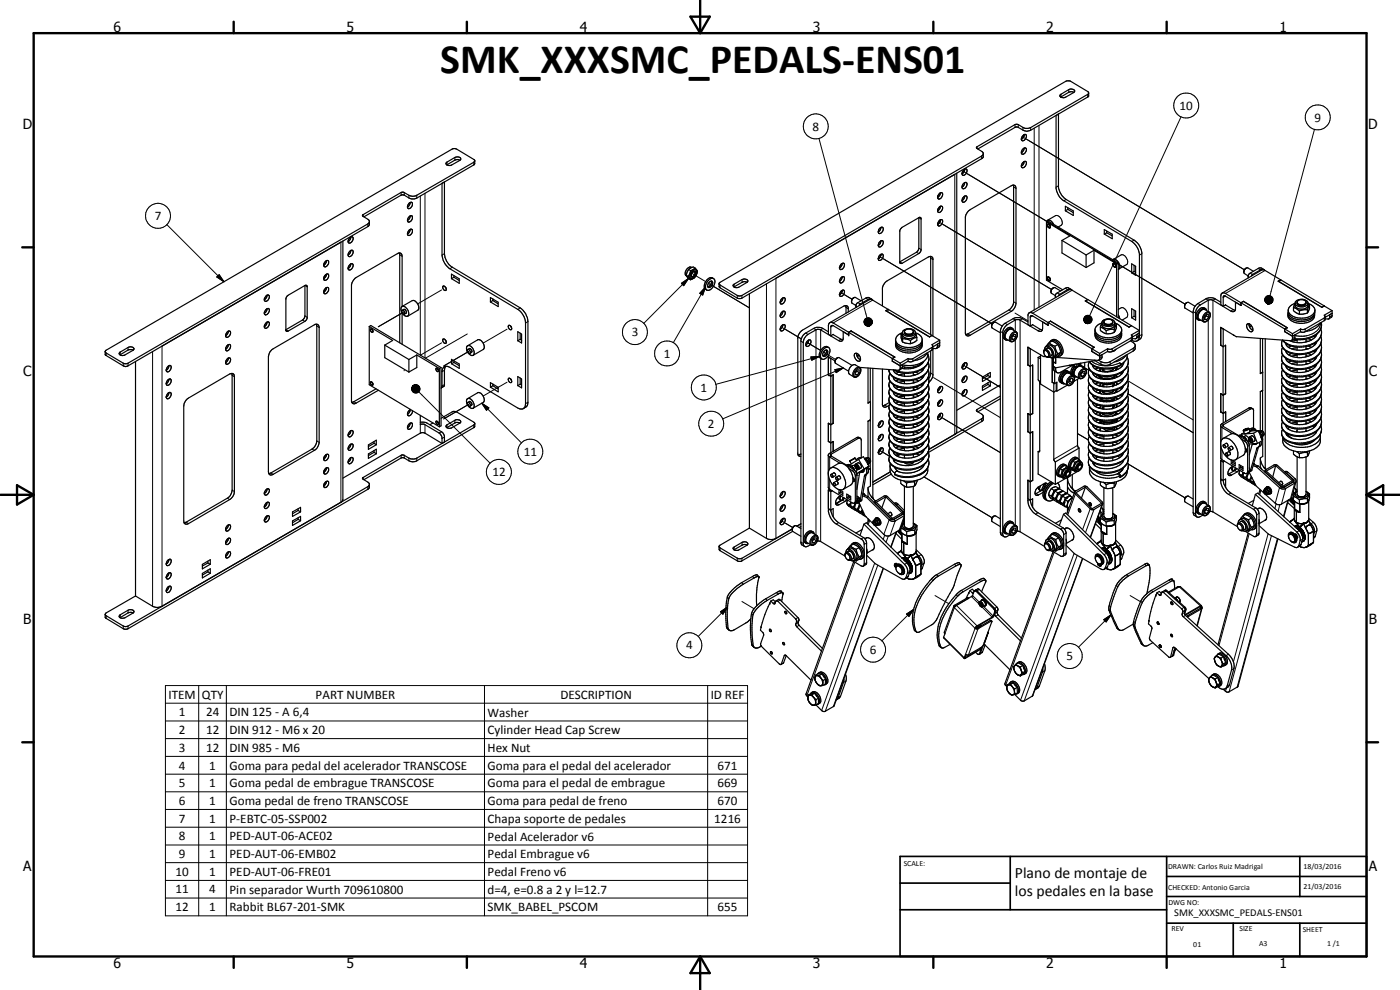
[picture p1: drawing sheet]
<svg xmlns="http://www.w3.org/2000/svg" width="420mm" height="297mm" viewBox="0 0 420 297" stroke-linecap="round" stroke-linejoin="round" font-family="sans-serif">
<defs><g id="words">
<text font-size="12.6" x="132.1" y="21.8">SMK_XXXSMC_PEDALS-ENS01</text>
<g font-size="4.7">
<text x="304.6" y="263.5">Plano de montaje de</text>
<text x="304.6" y="268.9">los pedales en la base</text>
</g>
<g font-size="4.2">
<text x="34" y="9.6">6</text>
<text x="104" y="9.6">5</text>
<text x="174" y="9.6">4</text>
<text x="244" y="9.6">3</text>
<text x="314" y="9.6">2</text>
<text x="384" y="9.6">1</text>
<text x="6.8" y="38.7">D</text>
<text x="410.6" y="38.7">D</text>
<text x="7" y="112.9">C</text>
<text x="410.8" y="112.9">C</text>
<text x="7" y="187.1">B</text>
<text x="410.8" y="187.1">B</text>
<text x="7" y="261.4">A</text>
<text x="410.8" y="261.4">A</text>
<text x="34" y="290.4">6</text>
<text x="104" y="290.4">5</text>
<text x="174" y="290.4">4</text>
<text x="244" y="290.4">3</text>
<text x="314" y="290.4">2</text>
<text x="384" y="290.4">1</text>
</g>
<g font-size="3.9">
<text x="354" y="32.9">10</text>
<text x="243.8" y="39.2">8</text>
<text x="394.5" y="36.5">9</text>
<text x="46.5" y="66">7</text>
<text x="189.6" y="100.9">3</text>
<text x="199.2" y="107.4">1</text>
<text x="210.2" y="117.5">1</text>
<text x="212.5" y="128.4">2</text>
<text x="157.2" y="136.8">11</text>
<text x="147.8" y="142.9">12</text>
<text x="205.9" y="194.9">4</text>
<text x="261" y="196.2">6</text>
<text x="320" y="198.1">5</text>
<text x="50.6" y="209.6">ITEM</text>
<text x="60.6" y="209.6">QTY</text>
<text x="94.7" y="209.6">PART NUMBER</text>
<text x="168.2" y="209.6">DESCRIPTION</text>
<text x="213.3" y="209.6">ID REF</text>
<text x="53.7" y="214.9">1</text>
<text x="61.8" y="214.9">24</text>
<text x="68.9" y="214.9">DIN 125 - A 6,4</text>
<text x="146.3" y="215">Washer</text>
<text x="53.7" y="220.3">2</text>
<text x="61.8" y="220.3">12</text>
<text x="68.9" y="220.3">DIN 912 - M6 x 20</text>
<text x="146.3" y="220.3">Cylinder Head Cap Screw</text>
<text x="53.7" y="225.6">3</text>
<text x="61.8" y="225.6">12</text>
<text x="68.9" y="225.6">DIN 985 - M6</text>
<text x="146.3" y="225.6">Hex Nut</text>
<text x="53.7" y="230.9">4</text>
<text x="62.8" y="230.9">1</text>
<text x="68.9" y="230.9">Goma para pedal del acelerador TRANSCOSE</text>
<text x="146.3" y="230.9">Goma para el pedal del acelerador</text>
<text x="215.4" y="230.9">671</text>
<text x="53.7" y="236.2">5</text>
<text x="62.8" y="236.2">1</text>
<text x="68.9" y="236.3">Goma pedal de embrague TRANSCOSE</text>
<text x="146.3" y="236.3">Goma para el pedal de embrague</text>
<text x="215.4" y="236.2">669</text>
<text x="53.7" y="241.5">6</text>
<text x="62.8" y="241.5">1</text>
<text x="68.9" y="241.6">Goma pedal de freno TRANSCOSE</text>
<text x="146.3" y="241.6">Goma para pedal de freno</text>
<text x="215.4" y="241.5">670</text>
<text x="53.7" y="246.8">7</text>
<text x="62.8" y="246.8">1</text>
<text x="68.9" y="246.8">P-EBTC-05-SSP002</text>
<text x="146.3" y="246.9">Chapa soporte de pedales</text>
<text x="214.4" y="246.8">1216</text>
<text x="53.7" y="252.1">8</text>
<text x="53.7" y="257.4">9</text>
<text x="62.8" y="252.1">1</text>
<text x="62.8" y="257.4">1</text>
<text x="68.9" y="252.1">PED-AUT-06-ACE02</text>
<text x="68.9" y="257.4">PED-AUT-06-EMB02</text>
<text x="146.3" y="252.2">Pedal Acelerador v6</text>
<text x="146.3" y="257.5">Pedal Embrague v6</text>
<text x="52.7" y="262.8">10</text>
<text x="62.8" y="262.8">1</text>
<text x="68.9" y="262.8">PED-AUT-06-FRE01</text>
<text x="146.3" y="262.8">Pedal Freno v6</text>
<text x="52.7" y="268.1">11</text>
<text x="62.8" y="268.1">4</text>
<text x="68.9" y="268.1">Pin separador Wurth 709610800</text>
<text x="146.3" y="268.1">d=4, e=0.8 a 2 y l=12.7</text>
<text x="52.7" y="273.4">12</text>
<text x="62.8" y="273.4">1</text>
<text x="68.9" y="273.5">Rabbit BL67-201-SMK</text>
<text x="146.3" y="273.4">SMK_BABEL_PSCOM</text>
<text x="215.4" y="273.4">655</text>
</g>
<text font-size="3.1" x="352.4" y="275">SMK_XXXSMC_PEDALS-ENS01</text>
<g font-size="2.4">
<text x="271.2" y="259.7">SCALE:</text>
<text x="350.6" y="260.8">DRAWN: Carlos Ruiz Madrigal</text>
<text x="391.2" y="260.6">18/03/2016</text>
<text x="350.6" y="267">CHECKED: Antonio Garcia</text>
<text x="391.2" y="266.7">21/03/2016</text>
<text x="350.6" y="271.4">DWG NO:</text>
<text x="351.6" y="279.3">REV</text>
<text x="372" y="279.4">SIZE</text>
<text x="391" y="279.6">SHEET</text>
<text x="358.1" y="284.1">01</text>
<text x="377.9" y="283.8">A3</text>
<text x="398.3" y="283.8">1 /1</text>
</g>
</g></defs>
<g fill="none" stroke="#000" stroke-width=".3">
<path d="M304.6 37.4v.8M305.6 37.4v.8M307 38.2v.8M309.3 38.3v.8M310.4 38.5v54.5M311.8 37.6v54.6M318.4 28.3v.8M320.7 26.9v.8M326.4 28.3v.8M354.4 35.1l-27.4 59.6M394.5 38.8l-13.3 49.9M120.4 57.7v.8"/>
<path d="M121.3 57.8v.7M122.7 58.6v.8M125.1 58.6v.8M126.1 58.8v47.8M127.5 58v49.4M134.1 48.6v.8M136.5 47.2v.8M142.2 48.7v.8M245.8 41.5l14.4 53.9M282.1 57.9v.5M286.5 52.3v78M289.5 51.6l66.2 39.7-65.3-39.1"/>
<path d="M293.2 44v.6M294.6 46.8v.8M304.2 56.1l.7 .4M307.2 41.3l66.3 39.6M317.7 55.8l-.8 .4M320 59.9l-.7 .3M50.1 67.4l17.1 17.1M97.9 78.3v.4M102.3 72.6v78.1M109 64.4v.5M110.4 67.2v.8M120 76.5l.7 .4"/>
<path d="M133.4 76.1l-.7 .4M264.3 77.2l33.5 20M270 78.6l.8 .4M275 75.7l.7 .4M275.7 74.5l.7 .3M275.7 65.3l.7 .4M279.3 77.5l.7 .4M282.1 66.8l33.5 20.1-32.6-19.5M282.1 62v.4M316.8 64.7a1.95 1.95 0 0 1 1.7 2.9M336.5 76.5a1.93 1.93 0 0 1 1.6 2.9M340.3 72.1l-.7 .3"/>
<path d="M342.7 76.1l-.7 .4M65.1 83.1l.7-.7 1.4 2.1zM85.8 98.9l.7 .4M90.8 96l.7 .4M91.5 94.8l.7 .4M91.5 85.6l.7 .5M95.1 97.8l.7 .5M97.9 82.3v.5M97.9 86.4v.4M121.1 93.7l-7.6 4.3M132.5 87l-7.2 4.2M135.8 80.2l-.8 .4"/>
<path d="M152.2 98.8l-7.2 4.2M156.1 92.4l-.7 .4M158.4 96.5l-.7 .4M204.5 85l2.1-1.4-1.4 2.1zM206.6 83.6l-13.4 13.4M207.6 82l4.2 2.5M211.7 86.1l-.8 2.4-.9-.5zM211.7 86.1l-9.6 16.7M212.6 85l12.3 7.4M216.1 85.5v.9M220.3 85.3v.8M221.3 88.6v.9"/>
<path d="M222.7 88.6v.9M222.7 83.9v.8M230 85.1v76.4M232.9 83.5v78M234.9 98.3l5.6 3.4-4.7-2.9M241.8 99.9l.7 .4M244.2 98.6l.7 .4v61.5M247 98.6l-.7 .4v6.2M250 97.7l-.7 .4M252.7 88l3 1.8-2.1-1.3M253.9 92.2l.7 .5M257.5 90.8l.6 .4v.3"/>
<path d="M259.3 96.4l1.6 1.4-1.6-1.1zM259.3 96.7l1.6 1.1-1.5-.8zM259.4 96.2l1.5 1.6-1.6-1.4zM259.4 97l1.5 .8-1.4-.6zM259.5 95.9l1.4 1.9-1.5-1.6zM259.5 97.2l1.4 .6-1.3-.3zM259.6 95.7l.3-.2 1 2.3zM259.6 95.7l1.3 2.1-1.4-1.9zM259.6 97.5l1.3 .3zM259.8 97.6l1.1 .2zM259.8 89.5l.8 .3M259.9 95.5l.2-.1 .8 2.4z"/>
<path d="M260 97.7l.9 .1zM260.1 95.4h.2l.6 2.4zM260.3 95.4l.3-.1 .3 2.5zM260.3 97.8h.6zM260.6 97.8h.3zM260.6 95.3l.3 .1v2.4zM260.8 95.3v2.5M260.9 97.8l.4-.3zM260.9 97.8l.6-.4zM260.9 97.8l.8-.6zM260.9 95.4l.2 .1-.2 2.3zM261 95.4v2.4"/>
<path d="M261.1 95.5l.3 .1-.5 2.2zM261.4 95.6l.1 .2-.6 2zM261.5 95.8l.2 .3-.8 1.7zM261.7 96.1l.1 .2-.9 1.5zM261.8 96.9l-.9 .9zM261.8 96.6v.3l-.9 .9zM261.8 96.3v.3l-.9 1.2zM261.9 90l-11.8 6.9M271.4 99.7a1.5 1.5 0 0 0 2.7 0M300.2 99.4l.7 .5M301.7 97l.6 .4M302.8 93l.7 .4"/>
<path d="M304 95.6l.7 .4v3.4M304.2 90.6l.7 .4M304.6 93.9l3.9 2.4M305 99.6a1.94 1.94 0 0 0-1.8 2.8M306.9 95.6l-.8 .5v63.5M309.9 94.8l-.7 .4M312.2 98.8l-.7 .4M317.3 87.9l.7 .4v.3M319.7 86.5l.7 .4M321.8 87.1l-11.9 6.9M325.2 95.9l.8 1.1zM325.3 95.7l.7 1.3-.8-1.1z"/>
<path d="M325.3 96.2l.7 .8zM325.3 95.4l.7 1.6zM325.4 96.4l.6 .6zM325.4 95.2l.6 1.8-.7-1.6zM325.5 96.7l.5 .3zM325.6 95l.2-.2 .2 2.2zM325.6 95l.4 2-.6-1.8zM325.7 96.9l.3 .1zM325.8 94.8l.3-.1-.1 2.3zM326 97l.5 .1zM326 97l.8 .1zM326 97h1z"/>
<path d="M326 97l1.2-.1zM326 97l1.4-.3zM326 97l1.6-.6-.2 .3zM326 97l1.7-.8-.1 .2zM326 97l1.7-1.1v.3zM326 97l1.7-1.3v.2zM326 97l1.6-1.6 .1 .3zM326 94.7v2.3M326.1 94.7l.2-.1-.3 2.4zM326.3 94.6h.3l-.6 2.4zM326.6 94.6l.3 .1-.9 2.3zM326.9 94.7l.2 .1-1.1 2.2z"/>
<path d="M327.1 94.8l.3 .2-1.4 2zM327.4 95l.1 .2-1.5 1.8zM327.5 95.2l.1 .2-1.6 1.6zM331.3 96.8v.2a1.67 1.67 0 0 0 2.4 .3l.3-.5M336.5 92.4a1.93 1.93 0 0 1 1.6 2.8M358.1 93.5l.7 .4M359.5 91.1l.7 .4M361.8 94.2a.82 .82 0 0 1 1.2-.2 .82 .82 0 0 1 0 1.2 1.26 1.26 0 0 1-1.9 1l.2-1.2zM361.9 89.7l.7 .4v3.4M362.6 96v55.6M362.9 93.6a1.94 1.94 0 0 0-1.8 2.9M364.7 89.7l-.7 .4v63.5"/>
<path d="M367.8 88.9l-.7 .3M370.1 92.9l-.7 .4M374.9 97.7l.4 .2M375.2 82l.7 .3v.3M377.6 80.6l.7 .4M379.5 90l1 1.1zM379.6 89.7l.9 1.4-1-1.1zM379.6 90.2l.9 .9zM379.7 89.4l.8 1.7-.9-1.4zM379.7 90.5l.8 .6zM379.7 81.2l-11.9 6.9M379.8 89.2l.7 1.9-.8-1.7z"/>
<path d="M379.8 90.7l.7 .4zM380 89l.2-.2 .3 2.3zM380 89l.5 2.1-.7-1.9zM380 90.9l.5 .2zM380.2 88.8l.3-.1v2.4zM380.2 91.1h.3zM380.4 88.7v2.4M380.5 91.1l.5 .1zM380.5 91.1h.8zM380.5 91.1l1-.1zM380.5 91.1l1.2-.3zM380.5 91.1l1.4-.5-.2 .2z"/>
<path d="M380.5 91.1l1.5-.8zM380.5 91.1l1.5-1.1v.3zM380.5 91.1l1.5-1.3v.2zM380.5 88.7h.2l-.2 2.4zM380.6 88.7v2.4M380.7 88.7h.3l-.5 2.4zM381 88.7l.3 .1-.8 2.3zM381.3 88.8l.2 .1-1 2.2zM381.5 88.9l.2 .2-1.2 2zM381.7 89.1l.2 .2-1.4 1.8zM381.9 89.3l.1 .2-1.5 1.6zM382 89.5v.3l-1.5 1.3z"/>
<path d="M389.3 90.9a1.5 1.5 0 0 0 2.7 0M391.7 98.7v.8M396.3 97.1a4.5 4.5 0 0 1-4.2 3.7M396.6 99.8a4.3 4.3 0 0 1-3.4 3.6 8.1 8.1 0 0 1-8-1.1l-.2-.3M396.6 97.5a4.3 4.3 0 0 1-3.5 3.7l-2.5 .4-2.1-.1M397.4 95.4v.8M399.8 94.7l-.7 .4M31.9 105.9v.8M36.1 105.6v.8M37 109v.8M38.4 104.3v.7M38.4 109v.8"/>
<path d="M45.8 105.5v76.4M48.6 103.8v78.1M69.7 112.6l.6 .4M121.4 111.2l-.2 .1M123.9 115.8l-.3 .4zM123.9 115.8l-.3 .7zM123.9 115.8l-.3 1zM123.9 115.8l-.3 1.3zM123.9 115.8l-.2 1.5-.1-.2zM123.9 115.8v1.7zM123.9 115.8l.2 1.9-.2-.2zM123.9 115.8l.4 2.1-.2-.2z"/>
<path d="M123.9 115.8l.7 2.1h-.3zM123.9 115.8l.9 2.1h-.2zM123.9 115.8l1.2 2.1h-.3zM123.9 115.8l1.5 2-.3 .1zM123.9 115.8l1.7 1.8-.2 .2zM123.9 115.8l1.9 1.7-.2 .1zM123.9 115.8l2 1.4-.1 .3zM123.9 115.8l2.1 1.2-.1 .2zM123.9 115.8l2.2 .9-.1 .3zM123.9 115.8l2.1 .7 .1 .2zM123.9 115.8l2 .4 .1 .3zM123.9 115.8l1.9 .2 .1 .2z"/>
<path d="M123.9 115.8l1.7-.1 .2 .3zM123.9 115.8l1.7-.1zM123.9 115.8l1.3-.3 .2 .1zM123.9 115.8l1.3-.3zM123.9 115.8l1-.4zM123.9 115.8l.7-.4zM123.9 115.8l.5-.3zM123.9 115.8l.3-.2zM125.7 117.6l21.4 21.4M132.5 102.9l-6.4 3.7M133.4 115.4l-.7 .4M133.4 111.1l-.7 .4"/>
<path d="M140.2 100.2l-12.5 7.3M140.7 105.5l-7.5 4.3M152.2 114.7l-7.2 4.1M240.4 102.4l.7 .4M242.1 102.7l4.2 2.5zM243.4 107.1l2.5-.1-2.3 1.1zM245.9 107l-31.1 8.3M246.3 107.5v55M247.5 105.9l-.4-.2 3.7 2.2M250.6 110.9l2.5-.5-2.2 1.4zM252.4 101.8l-.7 .4M253.1 110.4l-36.2 15.3"/>
<path d="M256.7 111a.79 .79 0 0 1 .9-.6 .79 .79 0 0 1 .7 .9 1.5 1.5 0 0 1-1.9 1.6l-.2-.8zM257.1 106.6l.4 .2M258 110.2a1.96 1.96 0 0 0-2.1 2.4l.3 .5M270.9 110l-.7 .4M274 107.6v.8M278.8 118.8a4.5 4.5 0 0 1-3.7 3.7 7.7 7.7 0 0 1-7.9-1.4l-.4-1.2M278.8 116.5a4.1 4.1 0 0 1-3.2 3.6 7.9 7.9 0 0 1-8.4-1.2l-.4-1.3M278.8 114.3a4.1 4.1 0 0 1-3.2 3.5 8.1 8.1 0 0 1-8.4-1.2l-.4-1.2M278.8 112.1a4.4 4.4 0 0 1-3.7 3.7 7.3 7.3 0 0 1-8.1-1.7l-.2-.9M278.8 109.9a4.7 4.7 0 0 1-4.3 3.8 7.3 7.3 0 0 1-7.5-1.8l-.2-.9M278.8 107.6a5 5 0 0 1-4.4 3.9 8.7 8.7 0 0 1-5.8-.5M279.3 111.9l.7 .5"/>
<path d="M279.6 104.3v.8M280.2 113.3l20 12M282 103.5l-.7 .4M282.1 116.1v.4M289.5 109.8l10.7 6.4M290.4 100.2l.8 .4M303.7 100.4a.87 .87 0 0 1 .7-.6 .87 .87 0 0 1 .9 .4 1.69 1.69 0 0 1-2 2.1l-.1-.9zM304.7 101.9v55.7M314.2 104.4a1.49 1.49 0 0 1 1.3 2.3M316.1 110.5l.7 .4M321 113.4a.77 .77 0 0 1 .7-.5 .77 .77 0 0 1 .7 .6 1.77 1.77 0 0 1-1.8 2l-.2-1.1zM322.1 112.7a1.94 1.94 0 0 0-1.7 2.9"/>
<path d="M322.1 109.3l.4 .8M324.3 109a1.19 1.19 0 0 1-1.7 .9l-.2-.6M324.5 111.4a.81 .81 0 0 1 .7-.5 .81 .81 0 0 1 .8 .4 1.71 1.71 0 0 1-1.9 2.1 1.49 1.49 0 0 1 .4-2zM325.3 110.2l1.5 .9M325.7 110.7a1.97 1.97 0 0 0-1.8 2.8M327 108.5l.6 .6a6 6 0 0 0 3.6 1.3l2.9-.2 2.2-.7M327.7 108.5a8.3 8.3 0 0 0 8.4 .3M329.4 112.7l1 .5M330.1 117.5l.5 .7M330.1 115.8v.1M330.1 110.9l.3 .5M330.4 108.5v.8"/>
<path d="M330.7 107.1l-.7 .4M333.2 108.5v.8M333.5 115.1l-1.2 .2-1.1-.2M333.8 104.6v.9M334.4 105.1l-.1 .2M334.7 119.3a3.4 3.4 0 0 1-4.5 .2M334.8 112.5a3.3 3.3 0 0 1-4.7 .3M335.1 110.2l-.6 1.1M335.1 115l-.1 .5M335.1 116.9l-.3 .6-.6 .5M338.4 114.2l19.7 11.8M338.5 118.2l19.6 11.6"/>
<path d="M338.6 108.5a5 5 0 0 1-4.8 4 6.6 6.6 0 0 1-7.1-2.2l-.1-.7M338.6 110.8a4.9 4.9 0 0 1-4.8 3.9 6.9 6.9 0 0 1-6.9-1.9l-.3-.9M338.6 113a5.1 5.1 0 0 1-4.8 4 6.7 6.7 0 0 1-7.1-2.2l-.1-.7M338.6 115.2a5 5 0 0 1-4.8 4 6.7 6.7 0 0 1-7.1-2.2l-.1-.6M338.6 117.5a5 5 0 0 1-4.8 4 6.7 6.7 0 0 1-7.1-2.2l-.1-.7M338.6 119.7a5 5 0 0 1-4.8 4 6.6 6.6 0 0 1-7.1-2.2l-.1-.7M339.5 101.3v.9M340.1 104.5v.8M341.9 100.6l-.7 .4M342.7 100.4l-.7 .4M388.6 101.1l-.7 .5M396.6 119.9a4.4 4.4 0 0 1-3.7 3.7 7.3 7.3 0 0 1-8-1.7l-.3-.9"/>
<path d="M396.6 115.4a4.4 4.4 0 0 1-3.7 3.7 7.8 7.8 0 0 1-7.8-1.4l-.5-1.2M396.6 110.9a4.5 4.5 0 0 1-3.7 3.7 7.7 7.7 0 0 1-7.8-1.3l-.5-1.2M396.6 106.5a4.1 4.1 0 0 1-3.2 3.5 7.9 7.9 0 0 1-8.3-1.2l-.5-1.2M396.6 102a4.5 4.5 0 0 1-3.7 3.7 9 9 0 0 1-7.3-.8l-.9-1.1-.1-.7M396.6 104.3a5.1 5.1 0 0 1-4.8 3.9 6.9 6.9 0 0 1-6.9-1.9l-.3-.9M396.6 108.7a4.9 4.9 0 0 1-4.8 3.9 6.7 6.7 0 0 1-6.9-1.9l-.3-.9M396.6 113.2a5 5 0 0 1-4.8 3.9 6.9 6.9 0 0 1-6.9-1.9l-.3-.9M396.6 117.6a4.1 4.1 0 0 1-3.2 3.6 7.9 7.9 0 0 1-8.3-1.2l-.5-1.3M93.6 134.7l.7 .4M95.1 132.3l.7 .4M97.9 136.4v.5M106.2 120.5l.7 .4"/>
<path d="M120.4 136.6v.8M121.3 136.6v.8M122.7 137.5v.8M125.1 137.5v.8M126.1 127.4v2.6M127.5 127.4v2.6M132.5 129.5l-.7 .4M133.4 131.1l-.7 .5M134.1 127.5v.8M136.5 126.1v.8M140.7 121.3l-7.5 4.4M142.2 127.5v.8"/>
<path d="M144.6 121l2.1 1.4-.7 .7zM144.6 121l11.9 11.9M158.4 120.7l-.7 .4M240.1 136.3l.3 .1M249 136l.5 .3v.5l-.5 .3v3.7M255.9 139.7l.7 .1M256.6 137.5h.1M256.6 137.5l-1.6 .9M256.7 139.5a.78 .78 0 0 1 .9 .4 .78 .78 0 0 1-.2 .9 1.22 1.22 0 0 1-.7-1.3zM256.8 139.2a1.08 1.08 0 0 1 .9 1.6M257.1 131.3l.4 .3M260.5 139.1l-.1 .1"/>
<path d="M264.3 135.3l2.7 1.6-1.8-1.1M265.5 121.5l.7 .5M278.8 138.9a4.1 4.1 0 0 1-3.3 3.6 9.8 9.8 0 0 1-4.8 .4l-2.2-.7M278.8 136.7a4.7 4.7 0 0 1-4.3 3.8 7.4 7.4 0 0 1-7.5-1.8l-.2-.9M278.8 134.4a4.7 4.7 0 0 1-4.3 3.9 7.1 7.1 0 0 1-7.5-1.9l-.2-.8M278.8 132.2a4.4 4.4 0 0 1-3.7 3.7 7.4 7.4 0 0 1-8.1-1.7l-.2-.9M278.8 130a4.4 4.4 0 0 1-3.7 3.6 7.7 7.7 0 0 1-7.9-1.3l-.4-1.2M278.8 127.7a4.3 4.3 0 0 1-3.2 3.5 7.9 7.9 0 0 1-8.4-1.2l-.4-1.2M278.8 125.5a4.1 4.1 0 0 1-3.2 3.5 8.1 8.1 0 0 1-8.4-1.2l-.4-1.2M278.8 123.2a4.1 4.1 0 0 1-3.2 3.5 8 8 0 0 1-8.4-1.1l-.4-1.2M278.8 121a4.5 4.5 0 0 1-3.7 3.7 7.4 7.4 0 0 1-8.1-1.6l-.2-1M282.1 125l18.1 10.8"/>
<path d="M282.1 120.1v.5M293.2 122.9v.5M294.6 125.6v.9M323.4 130.1l3.2 1.9a3.8 3.8 0 0 0 3.8 2.9 7.5 7.5 0 0 0 8-2.9l.2-1.1M323.4 133.6l-7.1 4.2M324.3 139.2a1.15 1.15 0 0 0-1 1.7M330.1 122.4v.2M330.1 124l.3 .6 .7 .4M330.7 126.2l.1 .2M330.8 126.4l.7 .3M330.8 126.4l.7 .2M333.7 126.6l-.7 .2-1.5-.1"/>
<path d="M334.5 126a3.6 3.6 0 0 1-3 .6M335.1 123.6l-.6 .7-.8 .5M335.1 121.6l-.2 .7M338.5 139.2l17.2 10.2M338.6 133.1a4.7 4.7 0 0 1-4.3 3.8 7.1 7.1 0 0 1-7.4-1.7l-.3-1M338.6 128.7a5 5 0 0 1-4.8 3.9 6.6 6.6 0 0 1-7.1-2.2l-.1-.6M338.6 122a4.9 4.9 0 0 1-4.8 3.9 7 7 0 0 1-6.9-1.9l-.3-.9M338.6 139.8a3.7 3.7 0 0 1-2.3 3.2M338.6 124.2a5.1 5.1 0 0 1-4.8 3.9 6.6 6.6 0 0 1-7.1-2.2l-.1-.6M338.6 126.4a5 5 0 0 1-4.8 4 6.6 6.6 0 0 1-7.1-2.3l-.1-.5M338.6 135.4a3.8 3.8 0 0 1-2.1 3 9.2 9.2 0 0 1-8.5 .1l-1.1-1.1-.3-.9M338.6 137.6a5.2 5.2 0 0 1-4.8 4 6.6 6.6 0 0 1-7.1-2.3l-.1-.6"/>
<path d="M366.7 127.1l.5 .3v.6l-.5 .3v3.6M366.7 135v2.9M373.2 129.1l.8-.4 .7-.1-.9 .5zM373.7 130.8l.6 .1 .4 .5M374 132l-.5 .3M374.2 135.3l-.4 .2M374.7 128.6h.1M374.8 131.4a.81 .81 0 0 1 .9 .4 .81 .81 0 0 1-.2 1 1.24 1.24 0 0 1-.7-1.4zM374.8 122.4l.5 .3M374.9 128.7l-.9 .5-.8 .1M374.9 128.7h.1M374.9 131.2a1.04 1.04 0 0 1 .9 1.6"/>
<path d="M374.9 133.6l-.5 .3M374.9 132.3l-.2 .3M376.2 139.1l.4 .3M376.7 133.1l-.4 .2M377.6 134.3l-.4 .3M378.6 131.1l-.2 .1M396.6 122.1a4.6 4.6 0 0 1-4.3 3.8 7 7 0 0 1-7.4-1.8l-.3-.9M396.6 124.3a4.6 4.6 0 0 1-4.3 3.9 6.8 6.8 0 0 1-7.6-2.1l-.1-.6M396.6 126.6a4.1 4.1 0 0 1-3.2 3.5 7.9 7.9 0 0 1-8.3-1.2l-.5-1.2M396.6 128.8a4.3 4.3 0 0 1-3.7 3.7 8 8 0 0 1-7.8-1.4l-.5-1.2M55.9 156.7l.7 .4M68.2 149.5l.7 .4"/>
<path d="M69.7 147.1l.6 .4M81.3 141.9l.7 .4M97.9 140.5v.4M97.9 144.5v.4M109 143.3v.5M110.4 146v.8M234.9 156.5l3 1.8M249 143.9v2.9M249.1 152.9l-.5 .2M251.2 151l.6 .4M251.7 156.8l-.7 .4M252.8 150l.7 .5"/>
<path d="M256.2 140.9l-.4 .3M256.4 144.1l-.3 .3M257.1 140.8l-.1 .7M257.2 142.5l.4 .2M257.2 150.1l-.5 .3M257.2 142.5l-.5 .3M258.2 141.5h.1M258.4 141.4l.2 .1M258.6 150l-.5 .2M259 141.4l-.5 .2M259 148l.5 .6M259.2 141.4h.1"/>
<path d="M259.9 142.6l-.5 .3M260.5 140.5l-.5 .2M261 156.2l-.4 1.2M262.2 156.6a.52 .52 0 0 1 .6 .3 .52 .52 0 0 1-.1 .5M262.8 150.4l-.6 .3M262.8 151.1v.1M267.3 155.6h.1M267.3 155.7l-.4 .3-1.7 4.4M268.3 155.8l.4 .5-1.6 4.4M268.9 159.6l-1.6 4.5M269.5 151.3l-.4 .3M271 154.2l.4 .5-1.5 4.4"/>
<path d="M271.3 156.4l-.3 .2M271.4 153.3l-.4 .3M271.4 157.8a1.5 1.5 0 0 0 2.7 0M277.3 143.1l20.5 12.3M300.2 159.7l.7 .4M303.9 158.3l1-.4a1.57 1.57 0 0 1-.6 2.5l-.4 .2a1.14 1.14 0 0 1-.8-1 1.14 1.14 0 0 1 .6-1.1zM305 157.7a1.96 1.96 0 0 0-2.1 2.4l.3 .5M308.9 149.9l-.4 .3M311 148.1l.7 .4M311.5 153.8l-.7 .5M312.7 147.1l.4 .3M319 158.4l-.7 .3"/>
<path d="M319.9 160l-.7 .4M320.8 141.3h-.5a1.31 1.31 0 0 0-.7 1.4l.2 .3M322.5 147.3l.3 .1M322.7 147.4l-.7 .4M322.7 148.2l-2.2 6.3M327.2 152.7l-2.3 6.2M328.3 152.9l-2.5 6.9M330.7 151.4l-3.5 9.8M331.1 153.5l-.7 .4M331.3 154.9a1.54 1.54 0 0 0 2.7 0M335.5 142.3l.6 .5v.5M358.1 153.8l.7 .4"/>
<path d="M361.6 152.6l.4-.4a.78 .78 0 0 1 1.1 0 .78 .78 0 0 1-.1 1.1 1.22 1.22 0 0 1-1.9 1v-.7zM362.9 151.8a1.91 1.91 0 0 0-1.8 2.8M366.8 144l-.5 .3M368.9 142.2l.7 .3M369.4 148l-.7 .3M370.5 141.2l.8 .4M372.3 156.5a1.52 1.52 0 0 1 1.4 2.3M374.9 141.2l-.5 .3M375.7 141l-.5 .3M376.9 152.4l-.7 .4M377.9 154.1l-.8 .4M377.9 160l-.8 .4"/>
<path d="M378.4 147.1l-.3 1.4M379.5 147.2a.59 .59 0 0 1 .5 .9M379.9 141.8l-.1 .1M383 151.2l-.4 1.4M384.1 151.4l-.5 2.1M384.5 145.9l-.1 .1M384.5 146l-.5 .3-1.3 4.7M385.4 146.2l.5 .4-1.3 4.7M386.5 150.2l-1.3 4.7M386.6 141.8l-.5 .2M388.1 144.6l.5 .3-1.3 4.7M388.7 143.6l-.6 .4"/>
<path d="M388.7 147.7l-.4 .3M389.3 148.3a1.54 1.54 0 0 0 2.7 0M389.9 159.2l-.7 .4M394.2 156.7l-.7 .4M395.2 159.3l-.7 .4M216.1 164.4v.8M218.3 179.2l.4 .4M220.3 164.1v.8M221.3 167.5v.8M222.6 174.8l.4 .5M222.7 167.5v.8M222.7 162.7v.9"/>
<path d="M225.8 173l.5 .4M229.8 179.7l.4 .5M233 177.8l.5 .5M240.4 162.6l.7 .5M244 161.2a.81 .81 0 0 1 1.2-.2 .81 .81 0 0 1 .1 1.2 1.58 1.58 0 0 1-1.6 1.2l-.3-.2v-1zM244.9 160.6a1.99 1.99 0 0 0-1.5 2.9M244.9 160.6l.2 .1M254.6 165.4a1.61 1.61 0 0 1 1.3 2.3M256.6 168.7l-14.5 40.1M259.2 161.3l-.8 .4M260.1 162.9l-.7 .4M260.1 168.8l-.7 .4"/>
<path d="M262.5 169l-15.9 44.2M263.4 169.6l-15.7 43.8M265 170.5l-14.9 41.5M265.5 160.6l-.4 1.2M266.6 160.8l-.7 1.9M269.2 169.2l-.2 .1M272.2 168.9l-.7 .4M272.6 172.9l-.7 .4M273.1 171.5l-.7 .4M276.5 166.4l-.8 .4M276.8 170.4l-.4 .3M277.3 169l-.7 .4"/>
<path d="M279.5 173.7l.4 .5M280.6 178.7l4.2 2.4M281.1 172.4l.4 .5M286.5 169.3l.4 .5M287 178.4l.3 .5M288.6 177.1l.4 .5M290.3 179.4l.2 .2M291.5 179l2.4 2.3M291.9 178.7l2 1.9M292.3 177.5l-.6 .3M293.1 177.3l-.2 .1M293.9 176.9l-.7 .4"/>
<path d="M293.9 174l.4 .5M314.4 162.4a1.56 1.56 0 0 1 1.4 2.3M316.4 165.7l-14.6 40M319.9 165.9l-.7 .4M322.4 166l-16.1 44.1M323.3 166.6l-15.9 43.7M324.9 167.6l-15.1 41.3M330.5 169.5l-.1 .1M332.1 166l-.8 .4M332.4 170l-.7 .4M332.9 168.6l-.7 .4M335 175.7l.4 .4"/>
<path d="M336.3 163.5l-.7 .5M336.7 167.5l-.5 .3M337.2 166.1l-.7 .4M338.2 172.4l.4 .4M339.2 178.7l3.1 1.9M343.6 169.3l.3 .5M345.6 177.1l.4 .5M348.6 178.1l-.7 .4M350.2 177.2l-1 .6M350.9 174l.4 .5M353 179.2a1.05 1.05 0 0 1 1 1.5M353.3 176.1l.2 .2"/>
<path d="M353.9 176.1l6.3 5.7v.2M374.9 160.1l-9.1 33.6M380.6 160.2l-10.4 38.4M381.6 160.7l-12.7 46.9M383.4 161.6l-12.1 44.6M388.7 160.3l-.2 .1M390.5 163.3l-.7 .4M390.9 161.8l-.7 .4M394.7 160.8l-.5 .4M31.9 184.7v.8M36.1 184.4v.9M37 187.8v.8"/>
<path d="M38.4 183.1v.8M38.4 187.8v.8M216.2 183.6l2.1-1.5-1.4 2.2zM218 188l.5 .4M218.3 182.1l-8.8 8.9M222.7 180.5l3.6 2.2M225.5 184.1l.5 .4M225.6 193.2l.4 .4M228.4 188.1h.1M228.4 188.1v.1M232.7 180.6l-.7 .4M234.1 180l-.6 .4"/>
<path d="M235.2 198.8l-.7 .5M235.7 196.6l-.3 .1M239.5 185.3l-.8 .4M239.6 186.7l-.8 .5M239.8 186.1l-.8 .5M239.8 187.6l-.7 .4M272.1 184.2l2.1-1.4-1.4 2.2zM274.2 182.8l-9.5 9.5M274.4 189l.5 .4M281.8 193.7l.6 .4M283.2 191.2l6.2 6.2 .2-.2M283.6 190.2l2.8-7.9 6.2 6.2-2.8 7.8"/>
<path d="M286.5 181.6l.1 .4M287.1 181.7l6.1 6.1-.1 .2M289.6 197.1l.1 .4M293.3 188.4l.2 .2-2.9 7.9M293.9 188.1l-.2-.1v.2M293.9 180.7l.1-.1a.93 .93 0 0 1 .8 1.4 .94 .94 0 0 1-.9-1.3zM294 180.5a1.03 1.03 0 0 1 .9 1.6M294.1 194.5l.1 .4M294.6 194.8l-.3 .1M294.7 182.1l3.1 3.1-.1 .2M294.8 195.7l-.9 .5M295.2 181.9l2.9 2.9 .2-.1"/>
<path d="M295.3 193.4l-.2 .1M296.4 189.9l-1 3M297.1 186.2l.2 .2M298.5 182.6l-.3 .1M299.2 182.2l-.7 .3M299.2 183.6l-.7 .5M299.5 183l-1 .6M299.5 184.5l-.7 .4M331.2 185.9l2.2-1.4-1.4 2.1zM332.9 183.2l.4 .4M332.9 181.7l.4 .4M333.4 184.5l-9.7 9.7"/>
<path d="M335.1 188.3l.5 .3M340.2 187.9l.5 .4M340.2 186.4l.5 .4M342.3 180.4l.5 .4M342.5 193.1l.5 .3M344.8 186.2h.1M344.8 186.2v.1M347.5 186.6v.1M347.8 187.2h.1M347.9 193.7l.3-.2 .3 .3v.4h-.3M351.4 180.8v-.1a.39 .39 0 0 1 .5 .2 .39 .39 0 0 1-.2 .5M351.6 190.3v.1"/>
<path d="M351.9 190.9h.1M352.2 196.5l-.9 .6M352.3 194.2l-.3 .2M352.6 195.2l-.2 .1M353 194.7l-.1 .1M355.3 182.2l-.7 .5M355.5 183.8l-.7 .4M355.5 182.1l-.1 .1M355.5 184.3l.2 .2M355.8 184.7l-.7 .3M355.9 183l-.9 .5M356.5 184.7l.3 .2"/>
<path d="M360.2 182v.5M360.3 182.5l.3 .2-1.4 5M368.7 196.3l-.8 .4M49.6 205.7h174.8v69.1h-174.8zM49.6 211h174.8M49.6 216.3h174.8M59.6 205.7v69.1M67.9 205.7v69.1M145.4 205.7v69.1M212.4 205.7v69.1M252.3 208.9l-.8 .4M253.9 204.4l-.8 .4"/>
<path d="M311.9 205.8l-.7 .4M313.6 201.3l-.8 .4M368.1 206.5l-.3 .9M369 205.4l-.7 .4M370.3 200.6l-.7 .4M49.6 221.6h174.8M49.6 226.9h174.8M49.6 232.3h174.8M49.6 237.6h174.8M49.6 242.9h174.8M49.6 248.2h174.8M49.6 253.5h174.8"/>
<path d="M49.6 258.8h174.8M49.6 264.2h174.8M49.6 269.5h174.8"/>
<circle cx="244.8" cy="37.9" r="3.7"/>
<circle cx="356" cy="31.6" r="3.7"/>
<circle cx="395.5" cy="35.2" r="3.8"/>
<circle cx="47.4" cy="64.8" r="3.7"/>
<circle cx="190.5" cy="99.6" r="3.7"/>
<circle cx="200.2" cy="106" r="3.7"/>
<circle cx="211.2" cy="116.2" r="3.7"/>
<circle cx="159.2" cy="135.5" r="3.7"/>
<circle cx="213.4" cy="127.1" r="3.7"/>
<circle cx="149.7" cy="141.6" r="3.7"/>
<circle cx="206.9" cy="193.6" r="3.7"/>
<circle cx="262" cy="194.9" r="3.8"/>
<circle cx="321" cy="196.8" r="3.8"/>
</g>
<g fill="none" stroke="#000" stroke-width=".35">
<path d="M316.9 34.7l.8-.5v21.9a5.2 5.2 0 0 0 2.3 3.8l20.3 12.2a5.2 5.2 0 0 1 2.4 3.7v24.9l-.3 .8-1.1 .8 .4-.4 .3-.8v-24.9a5.4 5.4 0 0 0-2.4-3.8l-20.3-12.2a5.2 5.2 0 0 1-2.4-3.6zM318.3 28.4l2.4-1.5a1.02 1.02 0 0 1 1.1-.3 1.02 1.02 0 0 1 .7 .9l-2.6 1.6a1.07 1.07 0 0 1-1.8-.4zM322.3 27.7l-1.3-.1-2.7 1.5M326.7 28l-.1 .2-17.3 10.1-.7 .2a4.2 4.2 0 0 1-3.1-1.2l-.9 .1-11.4 6.6-.1 .4 2 1.4v1.3l-.3 .4-72.1 42h-1.3l-5.5-3.4-.1-1.1 .3-.3 103.8-60.3 1.2-.1 5.6 3.4v1.1l-.3 .3-17.1 10a2.28 2.28 0 0 1-2.3-.1l-1.5-.9h-.8l-11.3 6.6M132.7 55l.7-.4v21.5a5.2 5.2 0 0 0 2.4 4.1l20.3 12.2a5.3 5.3 0 0 1 2.3 3.4v24.9l-.3 1.1-1.1 .8 .6-.6 .1-.9v-24.2a5.3 5.3 0 0 0-2.3-4.1l-20.4-12.2a5.5 5.5 0 0 1-2.3-4.1zM134 48.7l2.5-1.5a1.06 1.06 0 0 1 1.7 .7l-2.6 1.6a1 1 0 0 1-1 .2 1 1 0 0 1-.7-.8zM138 48.1l-.6-.2-.7 .1-2.6 1.4M142.5 48.3l-.3 .4-17.1 9.9a2.49 2.49 0 0 1-2.4 0l-1.5-.9h-.8l-11.5 6.7v.5l1.9 1.3 .1 1.1-.5 .7-72 41.8-.6 .2-.6-.1-5.6-3.5 .1-1.2 104.1-60.5h1.3l5.3 3.3 .1 1.1-.3 .4-17.1 9.9a3.2 3.2 0 0 1-3.8-.9h-.9l-11.2 6.6M281.5 58.6v.6M281.8 58.2l.8-.4a1.13 1.13 0 0 1 0 1.3 1.13 1.13 0 0 1-1.1 .5l-.1-.6zM282.2 57.9l-.2 .8-.6 .5M287.1 52v77.5l-.6 .8"/>
<path d="M289.3 50.8a.59 .59 0 0 1 .9 .1 .59 .59 0 0 1-.1 .8 .76 .76 0 0 1-.5 .8 .76 .76 0 0 1-.9-.2l.2-.9zM289.5 50.8l-.2 .8-.6 .5M289.5 54.8l-.2 .8-.6 .5M289.5 58.8l-.2 .8-.6 .6M289.5 54.8a.68 .68 0 0 1 .7 .4 .68 .68 0 0 1-.2 .8 .68 .68 0 0 1-.6 .6 .68 .68 0 0 1-.7-.5M289.5 58.8a.52 .52 0 0 1 .7 .1 .52 .52 0 0 1 0 .7 .94 .94 0 0 1-1.4 .9l-.1-.3M289.5 58.8l-.6 .7-.2 .7M289.5 54.8l-.6 .7-.2 .6M295.1 46.2l-.5 .6-71.9 41.8-.6 .2-.8-.2-5.5-3.4M304.1 55.5l.1 35.3a3.6 3.6 0 0 1-1.4 2.2l-13 7.4M306.8 44.9l.5-.5a.57 .57 0 0 1 .8 .3 .57 .57 0 0 1-.2 .7l-.7 .9-.5-.1a1.11 1.11 0 0 1 .1-1.3zM306.8 48.9l.5-.4a.58 .58 0 0 1 .7 .2 .58 .58 0 0 1-.1 .7 .78 .78 0 0 1-.5 .8 .78 .78 0 0 1-.9-.2z"/>
<path d="M307 40.7l.3-.3a.59 .59 0 0 1 .8 .2 .59 .59 0 0 1-.2 .8l-.2 .4a.62 .62 0 0 1-.6 .5 .62 .62 0 0 1-.6-.4zM307.4 44.4l-.3 .8-.6 .6M307.4 48.5l-.3 .8-.6 .5M307.4 40.4l-.3 .8-.6 .6M97.3 79.5l-.2 .1M97.3 79v.5M97.6 78.5l.7-.4a1.13 1.13 0 0 1-.5 2 .72 .72 0 0 1-.7-.6 .72 .72 0 0 1 .3-.8zM97.9 78.2l-.1 .6-.5 .7M102.9 72.3v77.6l-.6 .8M104.9 71.4l.4-.3a.58 .58 0 0 1 .7 .2 .58 .58 0 0 1-.1 .8l-.6 .7-.7 .1a1.14 1.14 0 0 1 .3-1.5zM104.9 75.4l.4-.3a.58 .58 0 0 1 .7 .3 .58 .58 0 0 1-.1 .7 .78 .78 0 0 1-.5 .8 .78 .78 0 0 1-.9-.2v-.5zM104.9 79.5a.6 .6 0 0 1 .9-.3 .6 .6 0 0 1 .1 1l-.3 .4a.62 .62 0 0 1-.5 .4 .62 .62 0 0 1-.6-.3z"/>
<path d="M105.3 79.2l-.2 .8-.6 .5M105.3 71.1l-.2 .8-.6 .6M105.3 75.1l-.2 .8-.6 .6M110.9 66.5l-.5 .7-72.1 41.9-1.3-.1-5.1-3.1-.3-.4M119.8 75.9l.2 27M122.8 61l.6-.3a1.18 1.18 0 0 1-.6 1.9 .92 .92 0 0 1 0-1.6zM122.8 69.1l.6-.4a1.13 1.13 0 0 1 .2 1.3 1.13 1.13 0 0 1-1 .7l-.3-.3v-.4zM122.9 64.9l.5-.2a1.15 1.15 0 0 1 .2 1.3 1.15 1.15 0 0 1-1.1 .6 1.43 1.43 0 0 1 .4-1.7zM123.1 68.8l-.2 .8-.6 .6M123.1 60.7l-.2 .8-.6 .6M123.1 64.8l-.2 .8-.6 .6M252.8 79a.56 .56 0 0 1 .7 .3 .56 .56 0 0 1-.2 .7 .78 .78 0 0 1-.5 .7 .78 .78 0 0 1-.8-.1l-.1-.3"/>
<path d="M252.8 79l-.2 .6-.7 .8M252.8 79l-.4 .3-.5 1M263.9 72.7l.3-.3a.59 .59 0 0 1 .9 0 .59 .59 0 0 1-.1 .9 .79 .79 0 0 1-.6 .7 .79 .79 0 0 1-.8-.2zM264 68.5l.4-.3a.57 .57 0 0 1 .7 .3 .57 .57 0 0 1-.1 .7 .78 .78 0 0 1-.5 .8 .78 .78 0 0 1-.9-.2l.1-.9zM264.2 76.4l.7-.2a1.12 1.12 0 0 1 0 1.3 1.12 1.12 0 0 1-1.2 .5v-1zM264.4 68.2l-.4 1-.4 .4M264.4 72.3l-.3 .8-.5 .5M264.4 76.3l-.3 .8-.5 .5M270.6 68.3l5.3-3.1 .5 .2-.1 10-.6 .7-5.2 3-.5-.4v-9.4zM275.7 65.3v9.3l-.1 .5-.6 .6-5 2.9M279.2 76.9l.1 23.6M281.5 62.7v.5"/>
<path d="M281.8 66.2l.4-.2a.58 .58 0 0 1 .7 .2 .58 .58 0 0 1-.1 .7 .78 .78 0 0 1-.5 .8 .78 .78 0 0 1-.9-.2zM281.8 62.2a.6 .6 0 0 1 1-.2 .6 .6 0 0 1 0 .9l-.8 .9a.84 .84 0 0 1-.6-.8 .84 .84 0 0 1 .4-.8zM282.2 66l-.1 .5-.7 .8M282.2 61.9l-.2 .8-.6 .6M290.6 63.3l12.9-7.5a.86 .86 0 0 1 1-.2 .86 .86 0 0 1 .4 .9v34.5a3.2 3.2 0 0 1-1.4 2.4l-12.3 7.2a.85 .85 0 0 1-.9 .2 .85 .85 0 0 1-.6-.7v-35zM314.1 66.5l7 4.3-2.4 1.3M314.1 66.5v17.6l4.8 2.9M314.1 66.5l.4-.2 21.1 12.6M314.1 66.5a.72 .72 0 0 1 .6-.5 .72 .72 0 0 1 .8 .3l.7 1M314.5 68.1l-.1-.8a.69 .69 0 0 1 .7 .3 .69 .69 0 0 1-.1 .8h-.1M314.5 68.1l.4 .3M314.5 68l-.1-.6a.51 .51 0 0 1 .7 .2 .51 .51 0 0 1-.2 .7"/>
<path d="M314.5 68l.4 .3M316.8 64.7l-2.4 1.4M318.5 67.6l-.9 .5M318.7 72.1v3.8l7.3 4.4M318.7 72.1l7.3 4.4M319.7 61.9l2.4 1.4v1.3l-2.4-1.4zM320.5 62.3v.5M320.5 62.8l1.6 1M320.5 62.8l-.8 .4M326 76.5v3.8M328.3 75.1v3.8l-2.3 1.4M328.3 75.1l-2.3 1.4"/>
<path d="M328.3 75.1l6.8 4.1M331.4 68.9l2.4 1.4v1.3l-2.4-1.4zM332.1 69.3v.5M332.1 69.8l1.7 1M332.1 69.8l-.7 .4M334 77.9l.3-.1a2.15 2.15 0 0 1 1.6 2.8l-.3 .2M334 79.2a.51 .51 0 0 1 .7 .2 .51 .51 0 0 1-.2 .7l-.4-.4zM334 79a.63 .63 0 0 1 .8 .4 .63 .63 0 0 1-.3 .8l-.5-.5zM335.1 79.2v15.9M335.6 78.9l-.5 .3M335.6 78.9v16.5M336.5 76.5l-2.4 1.4"/>
<path d="M338.1 79.4l-2.4 1.3M339.6 79.2l1.2 .7v2.7l-1.2-.7zM340.3 79.6v1.8M68.1 99.7a.57 .57 0 0 1 .8-.4 .57 .57 0 0 1 .3 .9l-.5 .8-.7 .2-.2-.2-.1-.5zM68.5 99.4l-.1 .5-.7 .9M79.8 92.9l.3-.3a.58 .58 0 0 1 .7 .3 .58 .58 0 0 1-.1 .7 .81 .81 0 0 1-.5 .7 .81 .81 0 0 1-.9-.2zM79.8 96.9a.61 .61 0 0 1 .9-.2 .61 .61 0 0 1 0 1l-.6 .7-.4 .1-.3-.2-.1-.5zM80 88.7a.59 .59 0 0 1 .8 0 .59 .59 0 0 1-.1 .9l-.4 .6-.5 .2a.89 .89 0 0 1 0-1.5zM80.2 88.6l-.3 .8-.6 .6M80.2 96.6l-.3 .9-.6 .5M80.2 92.6l-.2 .6-.7 .8M86.2 88.8l5.3-3.1 .6 .1v9.8l-.6 .8-5.4 3-.3-.3v-9.5z"/>
<path d="M91.5 85.6v9.2l-.2 .6-.5 .6-5 2.9M94.9 97.3l.2 35a3.2 3.2 0 0 1-1.5 2.4l-12.9 7.4M97.3 87.5l-.2 .2M97.3 83v.6M97.3 87v.6M97.4 82.7l.9-.5a1.15 1.15 0 0 1 .1 1.3 1.15 1.15 0 0 1-1.1 .6l-.2-.5zM97.6 86.6l.7-.4a1.05 1.05 0 0 1 .1 1.3 1.05 1.05 0 0 1-1.2 .5v-.8zM97.9 86.3l-.1 .6-.5 .6M97.9 82.3l-.2 .8-.6 .5M110.8 98l7 4.2-2.3 1.3M110.8 98v17.4l21.1 12.7M110.8 98l.5-.3 21.1 12.6"/>
<path d="M111.2 98.7a.61 .61 0 0 1 .6 .3 .61 .61 0 0 1 0 .7 .73 .73 0 0 1-.6-1zM111.6 98.8l.3 .5M120.7 91.9a2.02 2.02 0 0 1 1.8 2.9l-.6 .1-.4-.2-.6-.6M120.7 91.9l3-1.7a1.94 1.94 0 0 1 1.7 2.9l-3 1.8M120.7 92v-15.1l-.1-.5-.4-.5-1 .2-12.3 7.2-1.2 1.5-.2 .6v35l.2 .5 .3 .2h.6l7-4M120.7 93.8v9.5M120.7 93.8l.2 .3M120.7 91.9l-.4 .6v.5l.6 1.1M120.7 93.1a.71 .71 0 0 1 .7 .4 .71 .71 0 0 1-.1 .8l-.4-.2M120.7 93.1l-.1 .3 .1 .4M120.7 93.1l.5-.3a.79 .79 0 0 1 .7 1.2l-.5 .3M133.6 86.1l.3 .4a.45 .45 0 0 1-.3 .7 .45 .45 0 0 1-.6-.5l-.1-.8h.5l.4 .5"/>
<path d="M135.5 82.3l2.3 1.4v1.3l-2.3-1.4zM136.2 82.7v.5M136.2 83.2l1.6 1M136.2 83.2l-.7 .4M147.2 89.3l2.3 1.4v1.3l-2.3-1.4zM147.9 89.7v.5M147.9 90.2l1.6 1M147.9 90.2l-.7 .4M152.6 97.7a.71 .71 0 0 1 .8 .4 .71 .71 0 0 1-.2 .8 .95 .95 0 0 1-.6-1.2zM153.3 97.9l.2 .3M155.4 99.5l1.1 .7v2.7l-1.1-.7zM156.1 99.9v1.9"/>
<path d="M205.9 82.6l.6 .8 .7 .5M205.9 82.6l.6 .3M206.5 82.9l.7 1M206.7 80.9l.6 .3M206.7 80.9l-.8 1.7M207.3 81.2l-.8 1.7M207.6 80.3a1.65 1.65 0 0 0-1.6 .6 1.65 1.65 0 0 0-.2 1.7l.2 .2M207.6 80.3l.5-.2 .5 .3M207.6 80.3l-.9 .6M207.6 81.4l1-.5a1.5 1.5 0 0 1-.4 2.5 .79 .79 0 0 1-1.1-.1 .79 .79 0 0 1 .1-1.1zM207.8 81.7l.4-.3a.5 .5 0 0 1 .6 .2 .5 .5 0 0 1-.1 .7 .73 .73 0 0 1-.4 .8 .73 .73 0 0 1-.9-.3zM207.8 81.7a.45 .45 0 0 1 .7-.1 .45 .45 0 0 1 0 .7l-.2 .4-.6 .3-.3-.3 .1-.5"/>
<path d="M207.8 81.7l-.3 .3M208.6 80.4l.3 .5a1.1 1.1 0 0 1 0 1.6l-.1 .2M208.6 80.4l-1.3 .8M208.8 82.7l-.4 .6-1.2 .6M212.4 84.3a1.22 1.22 0 0 1 2.1-.3 2.57 2.57 0 0 1-2.3 3.1 1.96 1.96 0 0 1 .2-2.8zM212.7 84.9l.3-.4a.54 .54 0 0 1 .8-.1 .54 .54 0 0 1 .1 .8 .98 .98 0 0 1-1.4 .9zM213.4 84.3a1.41 1.41 0 0 1-1 1.8M214.2 83.6a1.68 1.68 0 0 0-2.6 1.2 1.41 1.41 0 0 0 .5 2.2M220 85.5l2.7-1.6a1.19 1.19 0 0 1 1.7 .5l-.3 .4-2.3 1.3a1.08 1.08 0 0 1-1.8-.6zM224.2 84.7l-1.1-.2-2.8 1.6M224.9 88.1v70.4M234.4 89.8l.7-.5a.61 .61 0 0 1 .6 .4 .61 .61 0 0 1-.2 .7l-.2 .4a.62 .62 0 0 1-.6 .4 .62 .62 0 0 1-.6-.3z"/>
<path d="M234.6 93.7l.5-.4a.61 .61 0 0 1 .6 .4 .61 .61 0 0 1-.2 .7l-.7 .8h-.5l-.2-.7zM234.6 97.7l.3-.2a.72 .72 0 0 1 .8 .5 .72 .72 0 0 1-.4 .8l-.7 .5a.92 .92 0 0 1 0-1.6zM234.9 89.4l-.2 .8-.6 .5M234.9 93.4l-.2 .8-.6 .6M234.9 97.5l-.2 .7-.6 .6M248.6 99.6l-1.6-1a2.99 2.99 0 0 0-2.8 0l-2.7 1.5-.6 .7-.5 1.3v60.8l.2 .5 .9 .6M252.4 83.4a.62 .62 0 0 1 .9-.3 .62 .62 0 0 1 0 1 .83 .83 0 0 1-1.3 .7l-.1-.4zM252.8 87.1l-.5 .4-.4 .9M252.8 83.1l-.3 .8-.6 .6M252.8 87.1l-.3 .8-.6 .5M252.8 87.1l.4-.1a1.23 1.23 0 0 1-1.1 1.9l-.2-.5M253.8 91.7l.1 2.3"/>
<path d="M254.6 93.6l-.1-1.4-.2-.4-.7-.1-.4 .2-12.4 7.2-.7 .6-.6 1.2-.1 35.3 .3 .5 .7 .2M254.7 99.7l.7-.4 13.2 7.8M254.7 99.7l-4.6-2.8a.88 .88 0 0 0-1-.1 .88 .88 0 0 0-.5 .9v2.6l.7 .5M254.7 99.7v.8l-1.6-1v2.2l-.3 .6-.4 .1-.7-.2-5.6-3.3-.8-.1-2.8 1.5a3.6 3.6 0 0 0-1.4 2.2v60.8a.86 .86 0 0 0 1.4 .6l.7-.5M254.7 99.7l13.1 7.9M255.8 89.7l-.2 .6M256 89.5l-.4 .7v.5l1.3 1M256 89.5l.6-.3 1.8 1.1M256 89.5l-.1 .2M256.3 89.3l-.3 .2M256.9 91.8l.1 .4M261.6 89.7l-.7-.4h-.9l-2.8 1.6-.3 .5v.8"/>
<path d="M261.8 90l-.5-.3-.7 .1-2.6 1.5-.1 .4M264.8 91.7v-5.3l.7-1.5 .7-.6 12.4-7.2a.83 .83 0 0 1 .8-.2 .83 .83 0 0 1 .6 .7v23.2M266.6 92.8l-4.9-2.9-.6-.1-12.1 7M266.6 92.8l-.8 .4 13.2 7.9M266.6 92.8l13.1 7.8M270.8 99.7a1.57 1.57 0 0 0 2 1.9 1.57 1.57 0 0 0 1.9-1.9M271.1 99.2a2.42 2.42 0 0 1 3.6 .5 2.28 2.28 0 0 1-3.7 .5l-.2-.4zM271.4 99.5l.1 .2a1.71 1.71 0 0 0 2.5 .1l.1-.1M271.6 99.2l.8-.5h.8l.8 .5a1.23 1.23 0 0 1-.5 1.3 1.23 1.23 0 0 1-1.4 0 .82 .82 0 0 1-.5-1.3zM274.7 99.8l.5 1.4M274.7 99.9a2.64 2.64 0 0 1 2.1 1.8v2.1a4.5 4.5 0 0 1-5.5 1.9 2.67 2.67 0 0 1-2.5-2.7M297.6 97.6l.2 .8 2.4 1.5"/>
<path d="M298 96.9l-.4 .7M298 96.9l.7-.3 2.1 1.2M298.3 96.7l-.3 .2M302.5 99.2l.8-.5 1.7 .9a1.86 1.86 0 0 1 0 2 1.86 1.86 0 0 1-1.8 .8l-1.2-.7a1.88 1.88 0 0 1 .5-2.5zM303.9 98.6a1.42 1.42 0 0 0-2.2 .5l-.4 .6a1.41 1.41 0 0 0 .5 2.3M304.2 99.1a.99 .99 0 0 0-.8-.7 .99 .99 0 0 0-1 .6 2.14 2.14 0 0 0-.5 3h.6M308.5 96.6l-2.2-1.2-1.4-.1-3.2 1.7a3.2 3.2 0 0 0-1.5 2.4v60.3a1.37 1.37 0 0 0 1.1 1.3M309.9 97.4l2.9 1.7M309.9 97.5l-.7 .3M314.4 83.1a.69 .69 0 0 1 .7 .4 .69 .69 0 0 1-.1 .8l-.5-.4zM314.5 97.6l-4.6-2.8-.5-.1-.2 .3v2.8M314.5 96.8l-4.6-2.8a.83 .83 0 0 0-.8-.2 .83 .83 0 0 0-.6 .7v2.9l.7 .4"/>
<path d="M314.5 96.8v.8M314.5 97.6h.1M314.6 97.6l-1.7-1-.2 2.6a.9 .9 0 0 1-1.2 0l-5.5-3.3h-.9l-3 1.7-.7 .7-.5 1.3 .1 61.1a.81 .81 0 0 0 1.3 .2l.8-.4M314.6 96.8v.8M314.6 96.8l15.4 9.2M315 83.4l-.2-.2a.49 .49 0 0 0-.4 .6 .49 .49 0 0 0 .5 .4l.3-.1-.1-.5M315.3 96.4l13.1 7.8M315.3 96.4l-.7 .4M315.3 96.4h.1M315.3 96.4l-.8 .4M315.5 87.2l-.1 .2M315.7 86.7l-.2 .3"/>
<path d="M315.8 86.5l.7-.2 1.8 1M316.1 86.4l-.6 .6-.1 .8 1.3 .9M316.7 88.7v.6M316.7 88.9l.2 .3M321.4 86.8l-.9-.5h-.4l-3 1.7-.4 .7M321.6 87l-1-.2-2.6 1.5-.3 .4M326.4 89.9l-5.3-3-12.2 7M326.4 89.9h.1M326.5 89.9l-.8 .4 13.2 7.9 .6-.5M326.5 89.9l13 7.8M328.6 99.8a2.63 2.63 0 0 0 2.6 3 5.5 5.5 0 0 0 5.2-1.4l.2-1.3M328.6 99.1a3.7 3.7 0 0 0 4.3 2.2 3.5 3.5 0 0 0 3.7-2.2"/>
<path d="M330.2 98.1l1.8 1.1M330.2 98.1v1l.2 .2 1.6 .8M330.7 96.9a2.32 2.32 0 0 0-2.1 2.1 2.32 2.32 0 0 0 1.8 2.5 5.1 5.1 0 0 0 6.1-1.4l.1-.3M330.7 96.9a2.3 2.3 0 0 0 3.8 0M330.7 96.9l-.5 1.2M330.9 96.3a2.44 2.44 0 0 1 3.6 .4 1.67 1.67 0 0 1-1.9 1.9 1.58 1.58 0 0 1-1.6-.5 1.58 1.58 0 0 1-.1-1.8zM331.5 96.1a1.38 1.38 0 0 1 1.5-.4 1.38 1.38 0 0 1 .9 1.3 1.69 1.69 0 0 1-2.4 .3l-.2-.5zM332 99.2v.9M334 96.6a1.55 1.55 0 0 1-2.7 .1M334.4 98.8l-2.4 .4M334.4 99.7l-1 .4h-1.4M334.4 98.8v.9"/>
<path d="M334.5 96.9l.6 .5M334.5 96.9a2.51 2.51 0 0 1 2.1 2.9M335.1 97.4l-.7 1.4M335.1 97.4v.9l-.7 1.4M335.6 94.5l.5 1.1M336.5 92.4l-.9 .4M336.6 99.8v.3M338.1 95.2l-1.3 .9M339.5 97.7h.1M339.5 97.7l-.7 .4M339.5 97.7l2.4 1.4M339.6 92.6l1.2 .7v2.8l-1.2-.8z"/>
<path d="M340.3 93.1v1.8M340.3 94.9l.5 .3M340.3 81.4l.5 .3M340.3 81.4l-.7 .5M340.3 94.9l-.7 .4M341.9 99.1l-.1 1.9-.9 .6M341.9 99.1l-2.4 1.4 .3 .4-.2 1.2M355.9 91l-.4 .5v.9l2.6 1.5M355.9 91l-.4 .9M356.1 90.8l-.2 .2M356.1 90.8l.6-.1 2 1.2M356.2 90.8h-.1"/>
<path d="M360.2 93.5l.6-.6 .6-.1 1.5 .8a1.87 1.87 0 0 1 0 2 1.87 1.87 0 0 1-1.8 .9l-1.5-1v-1zM361.5 95.6l.6 .3M361.8 92.6a1.59 1.59 0 0 0-2.4 .9 1.62 1.62 0 0 0 .3 2.6M362 94.6v.2M362 94.8l-.5 .5M362 94.8l.7 .4M362.1 93.2a.86 .86 0 0 0-.7-.7 .86 .86 0 0 0-.9 .4 2.41 2.41 0 0 0-.9 3.1l.8 .1M362.7 95.2v-.8h-.5l-.7 .7v.8h.6M362.7 95.2l-.6 .7M366.4 90.7l-1.7-1a2.91 2.91 0 0 0-2.8 0l-2.4 1.4a3 3 0 0 0-1.4 2.4v60.3l.2 .8 .9 .5M366.4 98.3l.7 .4M366.8 87.9l11.9-6.9 .5-.1 20.6 12.3"/>
<path d="M367.1 91.9l-.7-.5 .1-3.1 .6-.5 .5 .1 17.9 10.8M367.1 98.7v5.3M367.7 91.5l3 1.6M367.8 91.5l-.7 .4M372.4 91.7l-1.6-1v2.1a.86 .86 0 0 1-1.4 .5l-5.8-3.3h-.8l-2.6 1.5a3.2 3.2 0 0 0-1.4 2.4v60.3l.3 .9M372.4 91.7l-5-2.9-.3 .3v2.8M373.2 90.4v.1M373.2 90.4l13 7.9M373.2 90.4l-.8 .4v.9M373.3 81.5l.1 .5 1.2 .8M373.6 80.9l-.3 .6M373.9 80.5l.6-.1 1.7 1"/>
<path d="M373.9 80.5l-.6 1M373.9 80.5l-.3 .3M374.3 97.2a1.45 1.45 0 0 1 1.4 .7 1.45 1.45 0 0 1 0 1.6 1.6 1.6 0 0 1-1.4-2.3zM374.6 82.9l.2 .4M374.9 97.2l.1 .8M374.9 97.2v.1M375 98l1 1.1M375.6 97.7l-.6 .4M379.3 80.9a1.39 1.39 0 0 0-1.5-.5l-2.8 1.7-.4 .5v.8M379.5 81.1l-.5-.3-.5 .1-2.6 1.4-.3 .5M384.3 83.9l-.7 .5 13.1 7.8 .8-.4-.8 .4M385.5 99.5h.1"/>
<path d="M385.5 99.5l2.4 1.4M385.5 98.7v.8M385.6 98.7l2.3 1.4M385.6 99.5l2.3 1.4M385.6 98.7v.8M386.2 98.3l-.7 .4M386.3 98.3l-.7 .4M386.6 93.6a2.72 2.72 0 0 0 3 3.3 4.3 4.3 0 0 0 4.9-1.9v-.9M386.6 93.2a3.8 3.8 0 0 0 4.3 2.3 3.7 3.7 0 0 0 3.7-2.3M386.6 93.6a2.85 2.85 0 0 0 3.1 2.3 4.5 4.5 0 0 0 4.8-1.7M388.2 92.2v1l1.8 1.1M388.2 92.2l1.8 1.1"/>
<path d="M388.7 91.1a2.31 2.31 0 0 0 3.8 0M388.7 91.1l-.5 1.1M388.7 91.1a2.43 2.43 0 0 0-2.1 2.5M388.9 90.5a2.4 2.4 0 0 1 3.6 .3 1.68 1.68 0 0 1-2.2 2l-.9-.3-.6-.5zM389.5 90.3a1.48 1.48 0 0 1 2.5 .6 1.57 1.57 0 0 1-2.7 .2zM390 93.3v1M390.3 99.5h.1M390.3 98.7l-2.4 1.4M390.3 99.5l-2.4 1.4M390.3 98.7v.8M392 90.7a1.64 1.64 0 0 1-2.7 .1M392.4 93.9l-2.4 .4"/>
<path d="M392.4 93l-1-.1-1.4 .4M392.4 93v.9M392.5 91.1l.5 .4M392.5 91.1a2.31 2.31 0 0 1 2 3.1M393 91.5v1.2l-.6 1.2M393 91.5l-.6 1.5M394.5 94.1a2.98 2.98 0 0 1-3 2.3 4.6 4.6 0 0 1-5-1.9M396.1 96.9a5 5 0 0 1-4.3 2.5M396.3 96.9v.2M396.4 98.7a3.7 3.7 0 0 1-2.1 4.4M396.5 96.7a3.8 3.8 0 0 1-2.2 4.2M397.7 95.7h1.1"/>
<path d="M397.7 95.2l2.1-1.2-.7 .4v.8l-.3 .5M397.7 95v.8l-.3 .4-5.9 3.4-1.2-.1M399.8 93.2l-.1 1.8-.9 .7M399.8 93.2l-2.4 1.4 .3 .3-.3 .5-5.9 3.4-1.2-.1M35.9 105.7l2.5-1.4a1 1 0 0 1 1.1-.3 1 1 0 0 1 .7 .9l-2.7 1.6a1.18 1.18 0 0 1-1.7-.5zM40 105.1l-1.4-.2-2.6 1.6M40.7 108.5v70.3M50.3 110a.62 .62 0 0 1 1-.2 .62 .62 0 0 1 0 .9 .78 .78 0 0 1-.6 .7 .78 .78 0 0 1-.8-.1zM50.7 117.8a.51 .51 0 0 1 .6 .1 .51 .51 0 0 1 0 .7 .94 .94 0 0 1-1.3 .9l-.1-.4M50.7 109.7l-.3 .8-.5 .6M50.7 113.8l-.3 .8-.5 .5M50.7 117.8l-.1 .6-.7 .8"/>
<path d="M50.7 113.8l.5-.1a1.12 1.12 0 0 1 0 1.3 1.12 1.12 0 0 1-1.2 .4l-.1-.3M50.7 117.8l-.4 .3-.4 1M50.7 113.8l-.5 .4-.3 .9M56.1 119.8l12.8-7.6 .9-.1 .4 .2 .1 .7v34.5a3 3 0 0 1-1.4 2.4l-12.3 7.2a.88 .88 0 0 1-1 .1 .88 .88 0 0 1-.5-.9v-34.5l.2-.9zM68.1 107.7l.2-.1a.59 .59 0 0 1 .9 0 .59 .59 0 0 1-.1 .9 .79 .79 0 0 1-.5 .7 .79 .79 0 0 1-.9-.2l.1-.7zM68.1 103.7l.4-.3a.58 .58 0 0 1 .7 .2 .58 .58 0 0 1-.1 .8 .86 .86 0 0 1-1.3 .7v-.8zM68.5 103.4l-.1 .6-.7 .8M68.5 107.4l-.1 .6-.7 .8M69.5 112.1l.2 35-.2 .9-1 1.4-13.2 7.5M81.5 105l12.8-7.5a.88 .88 0 0 1 1-.1 .88 .88 0 0 1 .5 .9v34.4a3 3 0 0 1-1.5 2.4l-12.3 7.2a.86 .86 0 0 1-1 .2 .86 .86 0 0 1-.5-1v-34.4l.4-1.3zM111.2 114.6a.61 .61 0 0 1 .6 .3 .61 .61 0 0 1 0 .7 .73 .73 0 0 1-.6-1zM111.6 114.7l.3 .5"/>
<path d="M112.8 116.7l-7.2 4M115.5 103.5v3.8l7.2 4.3M115.5 103.5l7.2 4.4M122.7 107.9v3.7M125.1 106.5v3.8l-2.4 1.3M125.1 106.5l-2.4 1.4M125.1 106.5l6.8 4M130.9 110.5a.64 .64 0 0 1 .6 .3 .64 .64 0 0 1-.1 .7l-.4-.3zM131.3 110.6l.3 .5M131.9 110.5v17.6M132.4 116.5l.3-.5v-4.5a1.42 1.42 0 0 1 .7-1.5 1.42 1.42 0 0 1 1.6 .2l20.4 12.2 .9 .3 .7-.1M132.4 110.3l-.5 .2"/>
<path d="M132.4 110.3v17.5l-.5 .3M133.8 102.2l.1 .2a.45 .45 0 0 1-.3 .7 .45 .45 0 0 1-.6-.5l-.1-.8h.5l.4 .4M133.8 109.9l-.4 1.2v4.5l-1 .8M135.5 107.8l2.3 1.4v1.3l-2.3-1.4zM136.2 108.2v.6M136.2 108.8l1.6 .9M136.2 108.8l-.7 .3M140.3 105.5l.7 .5M140.3 105.5v-.6a.77 .77 0 0 1 .7 .3 .77 .77 0 0 1 0 .8M140.3 119.6a1.97 1.97 0 0 0 1.6 2.9l.2-.1M140.3 119.6l3-1.7a1.95 1.95 0 0 1 1.7 2.8l-3 1.8M140.3 103.8l3-1.8a1.91 1.91 0 0 1 1.7 2.9l-3 1.7"/>
<path d="M140.3 119.6a1.98 1.98 0 0 1 2 2.3l-.2 .5M140.3 103.8a1.98 1.98 0 0 1 2 2.2 .75 .75 0 0 1-.6 .7 .75 .75 0 0 1-.8-.4l-.6-.7M140.3 103.8a1.35 1.35 0 0 0 0 1.8M140.4 104.9l.4-.3a.79 .79 0 0 1 .7 1.1l-.5 .3M147.2 114.8l2.3 1.4v1.4l-2.3-1.4zM147.9 115.2v.5M147.9 115.7l1.6 1M147.9 115.7l-.7 .5M152.6 113.6a.71 .71 0 0 1 .8 .3 .71 .71 0 0 1-.2 .9 .95 .95 0 0 1-.6-1.2zM153.3 113.8l.2 .3M155.4 113l1.1 .7v2.7l-1.1-.7zM156.1 113.4v1.9"/>
<path d="M156.1 115.3l.4 .3M156.1 101.8l.4 .3M156.1 101.8l-.7 .4M156.1 115.3l-.7 .4M242.3 102.4l.3-.3a.65 .65 0 0 1 .9 .3 .65 .65 0 0 1-.3 .9l-.5 .5-.5 .2-.3-.2v-.8zM242.7 102l-.2 .9-.7 .6M247 105l.7-.6 .7-.2a1.34 1.34 0 0 1 .3 2.2 1.78 1.78 0 0 1-2.2 1.3 2.26 2.26 0 0 1 .5-2.7zM247.2 105.5l.4-.3a.59 .59 0 0 1 .8 0 .59 .59 0 0 1-.1 .9 .8 .8 0 0 1-.5 .7 .8 .8 0 0 1-.9-.2zM248 105a1.49 1.49 0 0 1-1 1.7M248.6 112.4l.7 .5M248.6 112.4l.7 .5 .8-.5v14.6M248.7 107.1l.6 .5"/>
<path d="M248.7 104.3a1.6 1.6 0 0 0-2.4 .9 1.6 1.6 0 0 0 .3 2.5M249.3 107.6v28.2M249.3 107.6h.1M250 100.4l2.9 1.6M250 112.4v14.6M250.1 100.4l-.8 .4M250.6 108.3l-2-1.2v5.3M250.6 108.4l.1 .6 4 2.4M251.2 107.4l.6-.1 3.9 2.3M251.2 107.4l-.6 1M251.3 107.4h-.1M254.7 100.5l-4.9-2.9-.5 .5v2.7"/>
<path d="M255.7 109.6l.8-.2 1.5 .8a1.9 1.9 0 0 1-1.6 3l-1.6-1-.1-.8M255.7 109.6l-.6 .7-.4 1.1M256.7 112.2l.5 .3M257.1 106a1.9 1.9 0 0 0 1.1 1.9M257.1 111.4l-.4 .5M257.1 111.4l.7 .4M257.1 111.2v.2M257.2 106h-.3a1.11 1.11 0 0 0 0 1.9 .74 .74 0 0 0 .6 .5 .74 .74 0 0 0 .7-.4M257.2 106a1.92 1.92 0 0 1 1 2M257.2 106l-.1 .2M257.8 111.8v-.8h-.6l-.5 .7v.7l.5 .1M257.8 106.6l-.6 .4"/>
<path d="M257.8 111.8l-.6 .7M260.5 110.4v10.5l.7-.3M261.2 110.5v10M261.9 110.5v38.9M264.8 110.7l.1 11 .2 .3 .7 .2 1.1-.6M266.8 110.9l.3 1.2M267.1 114.3a2.29 2.29 0 0 0 .5 2.9 7.8 7.8 0 0 0 7.1 1.2M267.1 118.8a2.79 2.79 0 0 0 2.2 3.9 8.3 8.3 0 0 0 4.8 .3M267.1 112.1a2.96 2.96 0 0 0 2.4 4l1.9 .4h1.7l1.6-.4M267.1 116.5a2.66 2.66 0 0 0 1.9 3.8l2.7 .6 3-.3M267.1 112.1l1.1 1.1M267.8 108.4l2.4 1.4"/>
<path d="M267.8 107.6v.8M267.8 108.3v.1M267.8 108.4v-.8l2.4 1.4M268.1 111h.1M268.1 117.7l.3 .7 1.3 .8M268.1 111a2.27 2.27 0 0 0 2.1 1.6l1.6 .3 2.3-.2M268.2 113.2l1.4 .7 1.7 .3 3.4-.3M268.2 113.2h-.1M268.2 115.4l-.1 .1M268.2 119.9h-.1M268.5 107.1v.1M268.6 107.1l-.8 .5"/>
<path d="M268.8 103a3.3 3.3 0 0 0 3.5 2.3 4 4 0 0 0 4.5-2M268.8 101.9v.8M268.8 102.7a3.8 3.8 0 0 0 4 2.1 3.7 3.7 0 0 0 4-2.1M268.8 102.7v.3M269.7 118.4l-.8 .4M269.7 116.1l-.8 .4M269.7 113.9l-.8 .4M269.7 111.7l-.8 .4M270.2 109v1.6l-.4 .5-11.8-.9M270.4 100.2l.4-.3a2.05 2.05 0 0 0-1.7 3 5.4 5.4 0 0 0 7.5-.3l.2-.6M270.4 100.2l.5 1.4M270.4 100.2l.1 1.2 .4 1.2"/>
<path d="M270.7 118.6l-1 .6M270.7 110.5l-.8 .5M270.9 101.6v1M270.9 109.3v.7M270.9 110l-.2 .5M270.9 101.6l1.2 .1 1.2 .5M270.9 110h.1M270.9 102.6l2.4 .5M271.4 110.2v.5M271.4 112v.9M271.4 114.2v.9M271.4 116.5v.8"/>
<path d="M271.4 118.7v.8M271.4 112.2l-1.7 .3M271.4 114.4l-1.7 .3M271.4 116.6l-1.7 .4M271.4 118.9l-1.7 .3M272.5 108.4l-2.3 1.4M272.5 107.6l-2.3 1.4M272.5 107.6v.8M273.3 102.2v.9M274.1 110.2v.2M274.1 111.8v.9M274.1 114v.9"/>
<path d="M274.1 116.2v.9M274.1 118.5v.9M274.1 116.8l.6 .2M274.1 112.4l.6 .1M274.1 114.6l.6 .1M274.1 119l.6 .2M274.1 110.1l.6 .2M274.7 118.4l1 .4M274.7 116.1l1 .4M274.7 113.9l1 .4M274.7 111.7l1 .4M274.8 116.2l-.7 .4"/>
<path d="M275.2 101.2l-.8 .2-1.1 .8M275.2 101.2v1l-1.9 .9M275.5 109.7l.2 .2M275.6 116.5l-.6 .3M276.4 113.2l-1.7 .7M276.4 111l.4 .2M276.4 113.2l.4 .3M276.4 115.4l.4 .3M276.4 117.6l.4 .3M276.4 119.9l.4 .2M276.6 108.8l.2 .2M276.7 108.8a8.4 8.4 0 0 1-5.8 .7"/>
<path d="M276.7 108.8a5.9 5.9 0 0 1-5.8 1.2M276.8 119.6l.3 .3M276.8 117.4l.3 .2M276.8 115.2l.3 .2M276.8 112.9l.3 .3M276.8 110.7l.3 .3M276.9 109a7.2 7.2 0 0 1-6.2 1.5M276.9 112.9l-.5 .3M276.9 108.6l.2 .1M277.1 108.7l-.2 .3M277.3 108.4l-.2 .3M277.4 110.3a4.3 4.3 0 0 1-3.3 2.4"/>
<path d="M277.4 117a6 6 0 0 1-7.3 2.3l-.4-.1M277.4 114.8l-.1 .3a5.5 5.5 0 0 1-5.6 2.2 3.3 3.3 0 0 1-3.6-1.9M277.4 119.3a5.5 5.5 0 0 1-5.7 2.5 3.6 3.6 0 0 1-3.6-1.8v-.1M277.4 112.6a5.4 5.4 0 0 1-5.7 2.5 3.9 3.9 0 0 1-3.6-1.6v-.3M278.2 105.9a5.4 5.4 0 0 1-4 2.3M278.5 105.8a2.79 2.79 0 0 1-1.8 3M278.5 106.2a4.1 4.1 0 0 1-3.3 5.3 8.9 8.9 0 0 1-7-.5M278.5 113.2a5.5 5.5 0 0 1-3.8 2.9M278.5 108.7a3.5 3.5 0 0 1-1.6 4.2M278.5 111l.3 .9-.3 1.3M278.5 113.2l.3 1-.3 1.2M278.5 115.4l.3 1-.3 1.2"/>
<path d="M278.5 117.6l.3 1.1-.3 1.2M278.5 119.9l.3 1-.3 1.2M278.5 115.4a5.3 5.3 0 0 1-3.8 3M278.5 117.6l-.3 .8a6 6 0 0 1-3.5 2.2M278.5 119.9a5.4 5.4 0 0 1-3.8 3M279.3 105.3v6.9l-.6 1.4M279.7 100.6v.1M279.7 100.6l-.7 .5M279.7 100.7l2.3 1.4M279.7 100.7l-.7 .4M279.9 104.1l-5.9 3.5-1.1 .1-.4-.1M279.9 104.1l2.1-1.2-.7 .4-.2 1.2"/>
<path d="M279.9 104.5h1.2M279.9 103.9v.2M280 104.5v8.1a3.2 3.2 0 0 1-1.2 2.1M281.5 116.8v.5M281.8 116.3a.6 .6 0 0 1 1-.2 .6 .6 0 0 1 0 .9l-.4 .6-.6 .3a.89 .89 0 0 1 0-1.6zM282 102.1v1.8l-.9 .6M282 102.1l-2.3 1.3 .2 .4-.1 1.2-6 3.5-1.3-.1M282.2 116l-.2 .8-.6 .6M289.2 117.2l.3-.2a.52 .52 0 0 1 .7 .1 .52 .52 0 0 1 0 .6 .98 .98 0 0 1-1.4 .9v-.7zM289.5 112.9l-.2 .8-.6 .6M289.5 108.9l-.2 .7-.6 .6M289.5 117l-.2 .7-.6 .6"/>
<path d="M289.5 112.9l-.6 .7-.2 .7M289.5 108.9a.67 .67 0 0 1 .8 .4 .67 .67 0 0 1-.3 .8 .66 .66 0 0 1-.6 .7 .66 .66 0 0 1-.7-.6M289.5 112.9l.3-.1a1.06 1.06 0 0 1 .2 1.3 1.06 1.06 0 0 1-1.2 .5l-.1-.3M289.5 108.9l-.6 .7-.2 .6M294.8 113.2l2.4-1.4v1.3l-2.4 1.4zM294.8 115.8l2.4-1.4v1.4l-2.4 1.3zM296.5 112.1v.6M296.5 114.9v.5M296.5 115.4l.7 .4M296.5 115.4l-1.7 .9M296.5 112.7l.7 .4M296.5 112.7l-1.7 1"/>
<path d="M300.2 118.8l-7.1 4.3 .1 .3 1.9 1.3v1.2l-.3 .5-16.2 9.4M300.2 115.5l-13.1 7.6M300.2 119.6l-6.8 4M303.6 101.5l.6 .4M304.1 100.8l-.5 .4M304.1 100.8l.7 .3M304.1 100.5v.3M304.8 101.1v-.7l-.6-.1-.6 .7v.8l.6 .1M304.8 101.1l-.6 .8M308.5 109.5h.1M308.5 109.5l.7 .4M308.5 104.2v5.3"/>
<path d="M308.5 104.2l.7 .4M308.6 104.2h-.1M309.2 109.9l.7-.4v14.6M309.2 104.6v45.6M309.2 104.6h.1M311.6 107.2v6.8l.4 .8v20.5M311.6 107.2l.7 .5M312.3 106.5v8.7l4 2.4 .7-.4M312.3 106.8l-.7 .4M313.3 105.4a.84 .84 0 0 1 .9-.1 .84 .84 0 0 1 .5 .8l-.1 .9h-.6M313.4 104.9a1.47 1.47 0 0 1 1.4 .7 1.47 1.47 0 0 1 0 1.6 1.54 1.54 0 0 1-1.4-2.3zM313.5 104.9l.7-.5a1.49 1.49 0 0 1 1.3 2.3l-.6 .4"/>
<path d="M313.5 104.8a.89 .89 0 0 1 .6-.9 .89 .89 0 0 1 1 .3 2.3 2.3 0 0 1 .8 3l-.4 .2-.6-.3M313.9 103.9a1.77 1.77 0 0 1 2.8 1.4l.1 1.1-.9 .8M314.1 107.1l-1-.1-4.6-2.8v5.3M314.9 102.8l1.7 1.1M314.9 102.8l.8-.4 1.7 1M314.9 102.8l-.8 1M315.5 102.2a3.1 3.1 0 0 1 3.2 3.1 1.19 1.19 0 0 1-1.3 1.6M315.5 102.2a2.35 2.35 0 0 1 3.2 1.9 1.84 1.84 0 0 1-.6 2.7M315.5 102.2l-.5 .5M315.8 107.4l.3 .2M315.8 114.7l.7 .4M315.8 107.4v7.3"/>
<path d="M315.8 114.7l.5 .3M315.8 107.4h.1M315.8 114.7h.1M316 107.2h.1M316 107.2l.6 .2M316.1 108.6h.1M316.1 109.9h.1M316.1 109.9l.7 .5M316.1 107.2v3.5l.4 .7M316.3 115v22.9l.4 .7M316.3 115h.1M316.5 111.4l.7 .4"/>
<path d="M316.5 115.1l.7-.4v2.6M316.5 111.3v3.8M316.6 103.9l.3 1.2 .6 1.1M316.8 110.4l.1 .8 .3 .6M316.9 110.3l-.1 .1M317 117.2l.2 .1M317 114.8v2.4M317.4 103.4l.6 1 .3 1.3M317.4 103.4l-.8 .5M317.4 106.9l-.8 .5M317.5 106.2l-.9 1.2M318.2 114.1l.2 .7"/>
<path d="M318.2 113.8v.6M318.3 113.3l-.1 .4M318.3 105.7l-.9 1.2M318.3 105.7l-.8 .5M318.3 114.6l.1 .2M318.4 114.8l.4 .2M318.4 114.8l.2 .1M318.6 114.9l.4 .2M319 112.1l-.7 1.2M319.2 111.9l-.8 1.1-.2 .9M319.6 112.3l.9-.4 1.6 .8a1.86 1.86 0 0 1 0 2 1.86 1.86 0 0 1-1.7 .9l-1.3-.7a1.94 1.94 0 0 1 .5-2.6zM320.3 115.6l-3.1 1.7"/>
<path d="M320.5 111.4v.1M320.5 111.4h-.4l-.7 .4M320.5 111.4l.6 .4 .2 .5M320.6 111.5a2 2 0 0 0-2.8 1.8l.1 1.1 .7 .5M320.6 111.5l.2 .1M320.6 111.5l.3 .2M320.9 111.7a2.38 2.38 0 0 0-2.1 3.3l.8 .1M320.9 111.7l-.8-.3-1 .5M320.9 111.7l-.2 .2M321 114.3l-.2 .1M321 114.3l.7 .4M321 111.8l-.1 .2"/>
<path d="M321 109.6h.8l-3.8 2.2h-.8M321.2 113.7l-.2 .6M321.5 113.5l.6 .3M321.8 111.5v.6M321.8 112.3l.1 .3M321.8 111.5l-.1 .5 .3 .7M322 110.9l-.2 .6M322.1 113.8l-.4-.4-.7 .4-.3 .9 .3 .4 .7-.4M322.1 113.8l-.4 .9M322.1 109.9l-.7 1.4 .2 1.1M322.2 112.9l.3 .1M322.3 112.9h.1"/>
<path d="M322.3 112.8l.3 .3h.6M322.5 110.1l-.5 .8M323 110.2a2.64 2.64 0 0 0-.7 2.6M323.2 110.3l1-.4 1.5 .8a1.86 1.86 0 0 1 0 1.9 1.86 1.86 0 0 1-1.8 .9l-1.2-.7a1.81 1.81 0 0 1 .5-2.5zM323.4 113.8v19.8l.4 .9M323.7 109.1l.1 .1M323.8 109.2l-.6 .4-.3-.4M323.9 113.5l-1.6 .9M323.9 109.1l-.1 .1M324.1 109.4l.5 .2M324.2 109.4l.1 .1M324.3 112.6l.7 .3"/>
<path d="M324.4 109l-.2 .3a1.4 1.4 0 0 1-1.7 .8l-1-.6M324.8 111.5l.1 .3M324.9 111.8l.7 .4M324.9 111.8l-.6 .6M325.3 110v.4M325.5 108.8v1.1l-.6 .3-.4-.6h-.6M325.6 112.2l-.1-.8h-.6l-.6 .8 .1 .7h.6M325.6 112.2l-.6 .7M326.9 108.5l1 1.1M326.9 119.7a2.49 2.49 0 0 0 1.2 3.4l1.9 .8a8.6 8.6 0 0 0 3.9 .1M326.9 117.5a2.51 2.51 0 0 0 1.2 3.4l2.5 .9 3.3-.1M326.9 115.2a2.55 2.55 0 0 0 1.2 3.5l2.2 .8"/>
<path d="M326.9 110.8l1 1M326.9 108.5a2.19 2.19 0 0 0 0 2.3M326.9 110.8a3.1 3.1 0 0 0 2.7 4.1 8.8 8.8 0 0 0 4.3 .1M326.9 113a3.1 3.1 0 0 0 2.7 4.1l1.6 .3 2.7-.2M327.6 108.4l.1 .1M327.6 105.4h.1M327.6 105.4l2.4 1.4M327.9 114.2l.6 .9 1.1 .6M327.9 109.6l2.2 .9 1.4 .2 2.4-.2M327.9 109.6l.2 .5 .6 .7M327.9 111.8l2.2 .9M327.9 111.9a2.61 2.61 0 0 0 2.5 1.8"/>
<path d="M327.9 114.1v.1M327.9 116.3v.2M327.9 118.6v.1M328 111.9h-.1M328 109.6l-.1 .1M328 114.1l-.1 .1M328 116.4h-.1M328 118.6l-.1 .1M328.4 104.2h.1M328.4 104.2l-.8 .4v.8M328.4 104.2l-.7 .4v.9l2.3 1.3M328.5 108.1v.1"/>
<path d="M328.5 108.2h.1M328.5 108.2l-11.7 2.2M328.6 100.1a3.3 3.3 0 0 0 3.5 2.3 3.8 3.8 0 0 0 4.5-2.3M328.7 110.8l1.4 .6a7.3 7.3 0 0 0 4.6-.2M329.6 114.9l-.9 .3M329.6 119.3l-.9 .4M329.6 117.1l-.9 .4M329.6 112.6l-.9 .4M329.6 110.4l-.9 .4M329.8 108.1l-12.9-.9-.1 1.8-.7-.5M330 106v1.7l-.2 .4M330.1 112.7l1.3 .2 2.1-.1"/>
<path d="M330.1 111l-.5 .2M330.1 117.8l-.5 .1M330.1 112.8l.3 .4M330.1 117.2v.5l.3 .5M330.2 115.5l-.6 .2M330.2 110.5l.1 .9M330.2 119.5h.1M330.3 119.5l1 .7M330.4 113.2l-.8 .3M330.4 113.2l1.6 .6M330.5 115.1l-.4 .8M330.6 113.4l-.3 .3"/>
<path d="M330.7 106.4v1l-.9 .7M330.9 117.3a.6 .6 0 0 0 .8 .7h.9l1.3-.5M330.9 117.6h.4M331 110.7l-.2 .3M331.3 110.7v.6M331.3 112.9h.1M331.3 113.7l-.1 .1M331.3 115.3v.7M331.3 117.4v.5M331.3 110.9l-.5 .1M331.3 115.4l-.5 .3 .1 .3M331.7 119.6l.3 .1"/>
<path d="M332.4 105.5l-2.4 1.3M332.4 104.6l-2.4 1.4M332.4 104.6v.9M332.4 105.5l.6 .1 .8-.1M332.4 105.5h.1M332.6 119.6l-.3 .1M333.5 112.8a2.91 2.91 0 0 1-2.3 .1M334 110.5v.4M334 113.3v.3M334 117.2v.3M334 110.9a2.52 2.52 0 0 1-3.2 .1M334 115l.4 .3"/>
<path d="M334 113.4l.2 .1M334 115l-1.7 .4-1.6-.3M334 113.3l.5 .1M334.3 117.1l-.4 .4M334.3 110.5l-.3 .4M334.4 119.6v.6l-.4-.3v.4M334.4 113.1l.1 .4M334.5 114.9l-.1 .5-.4 .5v-.9M334.8 119.3a3.7 3.7 0 0 1-3.5 .9M334.9 112.6l.2 .6M334.9 117.5l.1 .2M334.9 117.5l-.4 .4"/>
<path d="M334.9 110.9l.1 .1M334.9 112.5l-.1 .1a3.1 3.1 0 0 1-2.5 1.2M334.9 119.2l.2 .3M335 112.8l.6 .2M335 104.8l-1.2 .7M335 117.2l.6 .3M335 117.2l-.1 .3M335.1 115.5a7.8 7.8 0 0 1-5.5 .2M335.1 119.5l.5 .2M335.1 110.5l.5 .3M335.1 119.5v.4M335.1 110.5l-.4 .7"/>
<path d="M335.1 115.1l.5 .1M335.1 114.7v.8M335.1 116.9l-.1 .3M335.1 110.2v.3M335.4 110.1l-1.2 .4-1.4 .2M336.1 108.8l.2 .5M336.2 109.6l.5 .3M336.3 114.1l.4 .3M336.3 109.6l-2.4 .9M336.3 109.3v.3M336.3 111.9l.4 .2M336.3 116.4l.4 .2"/>
<path d="M336.3 118.6l.4 .3M336.5 109.2l.4 .4M336.6 109.2l-.3 .3M336.7 118.4l.2 .2M336.7 116.1l.2 .3M336.7 113.9l.2 .2M336.7 111.7l.2 .2M336.7 109.9l-2 1.3M337.2 111.3l-.6 .9a7 7 0 0 1-6.2 1.5M337.2 118l-.1 .2a6.5 6.5 0 0 1-7.2 2.1 2.72 2.72 0 0 1-2-1.6M337.2 115.7a5.8 5.8 0 0 1-6 2.6 3.6 3.6 0 0 1-3.3-1.8M337.2 113.5a3.4 3.4 0 0 1-2.1 2"/>
<path d="M337.3 108.7l-.6 1.2M338 106.6a5.3 5.3 0 0 1-3.6 2M338.3 107.1l-.9 1.5-1.1 .7M338.3 106.3v.8M338.3 107.1a3.7 3.7 0 0 1-2.3 5l-2.5 .7M338.4 109.6l.2 .8-.2 1.5M338.4 111.9l-.7 1.1-.9 .8-1.6 .8-1.3 .4M338.4 114.1a3.3 3.3 0 0 1-1.3 4 8.9 8.9 0 0 1-5.9 1.5l-.9-.1M338.4 111.9l.2 .7-.2 1.5M338.4 116.4a3.6 3.6 0 0 1-2.3 4.5l-2.2 .8M338.4 118.6l.2 .7-.2 1.5M338.4 114.1l-.7 1.2-1.1 .9-2.7 1"/>
<path d="M339.2 102.3l1.4 1.1 .1 1.2-.2 .4-7.3 4.3a3 3 0 0 1-2.8 0l-1.8-1.1M339.6 102.1l.9 .3 .8-.1M339.6 102.1l-5.8 3.4M339.8 101.6h1.1M339.8 101.1l2.1-1.2-.7 .5v.8l-.3 .4M339.8 101l-6.2 3.7-1.2-.1M340.7 103.8l-.6 .7-6.9 4a3.2 3.2 0 0 1-3.5-.4M366.3 103.6l.8 .4M366.4 118.2h.1M367.1 104v14.5l.7-.3M367.1 104h.1M367.1 104l.7-.4v14.6"/>
<path d="M367.7 118.2h.1M370.2 100.5l.2 .2M378.2 117.5l.7-.4v12.3M378.2 101.6v10.5M378.2 117.5v11.9M378.9 111.6l-.7 .5M378.9 101.6v10M378.9 111.6l.1 .1M379 111.7l-.8 .4M379 111.7v5.4l-.8 .4M379.7 101.6v38.9M384.9 104.3l-.1 .1a2.98 2.98 0 0 0 2.6 3.8l2.1 .4 2.4-.1"/>
<path d="M384.9 119.9a2.94 2.94 0 0 0 2.5 4l1.8 .3 2.7-.1M384.9 106.5a2.71 2.71 0 0 0 1.9 3.7l1.1 .4a8.8 8.8 0 0 0 4 .1M384.9 108.7a2.6 2.6 0 0 0 1.6 3.7l2.7 .7 2.7-.2M384.9 110.9a2.65 2.65 0 0 0 1.9 3.8l2.4 .6 2.7-.2M384.9 113.2a2.52 2.52 0 0 0 1.4 3.5l2.6 .8 3-.1M384.9 115.4a2.91 2.91 0 0 0 2.5 4l2.1 .4 2.4-.2M384.9 117.6a3 3 0 0 0 2.7 4.1l.3 .1a8.8 8.8 0 0 0 4 0M385.9 109.8a1.99 1.99 0 0 0 1.7 1.6M385.9 109.9h.1M385.9 116.6a2.19 2.19 0 0 0 1.7 1.5M385.9 103.1v.2a2.07 2.07 0 0 0 1.7 1.3M385.9 105.3v.2a2.19 2.19 0 0 0 1.7 1.4"/>
<path d="M385.9 112a1.9 1.9 0 0 0 1.7 1.6M385.9 114.3v.1a2.01 2.01 0 0 0 1.7 1.4M385.9 116.5v.1M386 107.6h-.1a2.06 2.06 0 0 0 1.7 1.5M386 103.1l-.1 .1M386 105.4h-.1M386 112.1h-.1M386 118.7a1.06 1.06 0 0 0 1 1.3l.6 .3M386 114.3h-.1M386 116.5l-.1 .1M387 102.2l.5 .2M387.6 108.3l-.9 .4"/>
<path d="M387.6 106l-.9 .5M387.6 119.5l-.9 .4M387.6 117.2l-.9 .4M387.6 115l-.9 .4M387.6 112.8l-.9 .4M387.6 110.5l-.9 .4M387.6 103.8l-.9 .5M387.6 102.2l-16.6-1.2-4.7-2.8v5.4M387.9 100.9l.7-.4v.8l-.2 .4M387.9 100.1v1.7l-.3 .4M388.4 101.7l-.8 .5M388.6 100.7l1.5 .2 2-.1"/>
<path d="M389.3 106.6l-1.7 .3M389.3 101.9v.9M389.3 104.1v.9M389.3 106.3v1M389.3 108.6v.9M389.3 110.8v1M389.3 113.1v.9M389.3 115.3v.9M389.3 117.5v.9M389.3 119.8v.8M389.3 102.1l-1.7 .3M389.3 104.4l-1.7 .2"/>
<path d="M389.3 108.8l-1.7 .3M389.3 111l-1.7 .4M389.3 113.3l-1.7 .3M389.3 115.5l-1.7 .3M389.3 117.7l-1.7 .4M389.3 120l-1.7 .3M392 101.7v.9M392 104v.8M392 106.2v.9M392 108.5v.8M392 110.7v.8M392 112.9v.9"/>
<path d="M392 115.1v.9M392 117.4v.8M392 119.6v.9M392 102.3l.6 .1M392 104.5l.6 .1M392 106.7l.6 .2M392 115.7l.6 .1M392 109l.6 .1M392 111.2l.6 .2M392 113.5l.6 .1M392 117.9l.6 .2M392.6 101.6l-2.4 .3-1.9-.1"/>
<path d="M392.6 103.8l.9 .5M392.6 106l-.7 .2M392.6 119.5l.9 .4M392.6 117.2l.9 .4M392.6 115l.9 .4M392.6 112.8l.9 .4M392.6 110.5l.9 .4M392.6 108.3l.9 .4M392.6 106l.9 .5M392.6 101.6l.9 .4M394.3 103.1a8 8 0 0 1-9.2-.7l-.2-.4a2.66 2.66 0 0 0 1.9 3.8l2.1 .5 3-.1M394.3 100.9l-1.7 .7"/>
<path d="M394.3 100.9l.4 .2M394.3 103.1l.4 .3M394.3 105.4l.4 .2M394.3 107.6l.4 .2M394.3 109.9l.4 .2M394.3 112.1l.4 .2M394.3 114.3l.4 .3M394.3 116.5l.4 .3M394.3 118.7l.4 .3M394.7 101.1a6.9 6.9 0 0 1-7.2 1.3M394.7 116.3l.2 .2M394.7 118.5l.2 .2"/>
<path d="M394.7 114l.2 .3M394.7 111.8l.2 .3M394.7 109.6l.2 .2M394.7 107.4l.2 .2M394.7 105.1l.2 .3M394.7 102.9l.2 .2M394.7 100.6l.2 .3M395.2 106.9a5.6 5.6 0 0 1-6 2.6l-1.6-.4M395.2 102.5a5.9 5.9 0 0 1-6.5 2.4l-1.1-.3M395.2 109.2a5.6 5.6 0 0 1-6 2.5l-1.6-.3M395.2 113.7a6.1 6.1 0 0 1-6.5 2.4l-1.1-.3M395.2 118.1a4.7 4.7 0 0 1-4.7 2.6l-2.9-.4"/>
<path d="M395.2 115.9a5.7 5.7 0 0 1-5.6 2.5l-2-.3M395.2 111.4a5.8 5.8 0 0 1-6 2.6l-1.6-.4M395.2 104.7a5.6 5.6 0 0 1-6 2.5l-1.6-.3M395.2 100.2l-.5 .9M396.4 100.9a3.7 3.7 0 0 1-2 4.4l-1.8 .7M396.4 105.4l-1.1 1.4a6.8 6.8 0 0 1-3.4 1.7M396.4 112.1l.2 1-.2 1.2M396.4 107.6a5.6 5.6 0 0 1-4.5 3.1M396.4 118.7a5.7 5.7 0 0 1-4.5 3.1M396.4 103.1l.2 1-.2 1.3M396.4 105.4l.2 .9-.2 1.3M396.4 107.6l.2 1-.2 1.3"/>
<path d="M396.4 109.9l.2 .9-.2 1.3M396.4 114.3l.2 1-.2 1.2M396.4 116.5l.2 1-.2 1.2M396.4 118.7l.2 1.1-.2 1.2M396.4 109.9a5.6 5.6 0 0 1-4.5 3M396.4 112.1a5.5 5.5 0 0 1-4.5 3M396.4 114.3a5.6 5.6 0 0 1-4.5 3.1M396.4 116.5l-.5 .9a6.7 6.7 0 0 1-4 2.2M97.3 137.6l-.2 .1M97.3 137.1v.5M97.9 136.4l-.6 .6-.2 .7M97.9 136.4l-.2 .8-.4 .4"/>
<path d="M97.9 136.4l.4-.1a1.11 1.11 0 0 1-.4 1.8l-.5 .1-.3-.5M104.9 133.5l.4-.2a.72 .72 0 0 1 .8 .5 .72 .72 0 0 1-.5 .9l-.7 .4a.92 .92 0 0 1 0-1.6zM104.9 137.6l.7-.4a1.11 1.11 0 0 1 .3 1.3 1.11 1.11 0 0 1-1.1 .6 .97 .97 0 0 1 .1-1.5zM105.1 129.3l.3-.1a.61 .61 0 0 1 .6 .3 .61 .61 0 0 1-.1 .7l-.6 .8-.5 .1a1.05 1.05 0 0 1 .3-1.8zM105.3 133.3l-.1 .6-.7 .7M105.3 137.3l-.1 .6-.7 .8M105.3 129.2l-.2 .8-.6 .6M110.6 133.5l2.3-1.4v1.3l-2.3 1.4zM110.6 136.2l2.3-1.4v1.3l-2.3 1.4zM112.3 132.5v.5M112.3 135.2v.5M112.3 135.7l.6 .4"/>
<path d="M112.3 135.7l-1.7 1M112.3 133l.6 .4M112.3 133l-1.7 1M122.9 127.1l.5-.2a1.11 1.11 0 0 1-.3 1.8l-.5 .1a1.11 1.11 0 0 1 .3-1.7zM123.1 127l-.2 .8-.6 .5M123.1 122.9l-.2 .8-.6 .6M123.2 122.9a1.61 1.61 0 0 0-.9 1.4M123.8 123.2a1.15 1.15 0 0 1-1.4 1.4l-.1-.3M126.1 124.6v2.8l1.3-.1 4.5 2.7 .7 1.1 .1 2M126.1 126.7l1.9 .2 4.8 2.9 .5 .9 .1 1.9-.7 .5M130 126.9l-1 .5M130.9 126.4a.57 .57 0 0 1 .6 .3 .57 .57 0 0 1-.2 .7l-.4-.5z"/>
<path d="M131.3 126.4l.3 .6M132.4 125.5l3.4-2h.9l5.5 3.2 .3 .3v.9l-.2 .4-17.2 10a2.49 2.49 0 0 1-2.4 0l-1.5-1h-.6l-11.4 6.6M132.7 133.1l-5.2-3.1-1.2-.1-23.4 13.6M138 127l-2.6 1.4-.7 .1-.6-.2M138 127a.52 .52 0 0 0 .2-.6 .52 .52 0 0 0-.5-.4h-1l-2.6 1.5-.3 .4 .3 .4M138 126.9l-1.3-.1-2.6 1.5M140.3 120.8a.77 .77 0 0 1 .7 .3 .77 .77 0 0 1 0 .8l-.7-.5zM140.4 120.8l.4-.3a.79 .79 0 0 1 .7 1.1l-.5 .3M142.5 127.2l-17.4 10.3a2.49 2.49 0 0 1-2.4 0l-1.4-.9-.7-.1-11.7 6.8-.1 .3 2 1.5 .1 1-.5 .7-72 41.8-1.2 .1-5.6-3.4v-1l.3-.4 8.8-5.1M240.4 136.2l-.9 .3M248.6 136.6l.4 .5 3.1 1.9M248.6 136.6v5.4"/>
<path d="M248.6 127v5.5M248.6 127l.7 .4M248.6 132.5l.7 .4 .8-.4v2.9M248.6 132.5h.1M248.7 127h-.1M250 127l-.7 .4M250 132.5h.1M250 127h.1M250.1 127l-.8 .4M254.5 139.9h.8M254.8 139.6l-.4 .2M255 139.5h.1"/>
<path d="M255 139.5l-.3-.1-.7 .2M255.1 138.3h.1M255.1 138.3l.4 .9M255.2 139.8a1.71 1.71 0 0 1 1.3 1.3M255.3 139.9l.4 .2M255.3 139.9l.2 .1M255.6 140l.7 1M255.9 139.7l-.4 .2M257.1 138.2l-.7-.7-1.3 .8M257.2 140l.3 .3M257.2 139.8v.2M257.2 140l-.3 .1"/>
<path d="M257.7 137.8l-2.9 1.9M257.7 137.8l1.4-.8 1.7 2.9M257.7 137.8l1.7 2.9 1.4-.8M258.2 131.5l-.7 .1-8.3 5 7 4.3 .7 .7M258.2 131.5l.3 .4v5.5a1.28 1.28 0 0 0-1.5 .6M258.2 131.5l-.6-.3-.5 .1-8.1 4.7-.4 .6M259.5 137.7h.1M259.6 137.7l.4 .2M259.9 137.6l.1 .3M259.9 137.6l-.3 .1M260 137.9l.5 1M260.1 138l.4 .4"/>
<path d="M260.2 137.5a1.12 1.12 0 0 1 .4 1.8M260.2 137.5l-.8 .1M260.2 137.5l-.3 .1M260.5 139.1l-.1 .2M260.5 137.3l-.3 .2M260.5 137.3l.4 .2 .3 .5M260.5 126.4l.7-.4v12M260.5 138.4l.1 .9M260.6 139.3l-.1 .1M260.8 139.9l-3.7 2.2M260.8 138.2l-.3 .2M261.2 120.5l-.7 .4"/>
<path d="M261.2 138.6v1.9M261.2 120.5v.1M261.2 138v.6M261.2 138.6l-.3 .2M261.2 120.6v5.4l-.7 .4v10.9M263.9 130.9l.3-.4a.54 .54 0 0 1 .8-.1 .54 .54 0 0 1 0 .8 .96 .96 0 0 1-1.3 .9l-.1-.4zM264 134.7a.57 .57 0 0 1 .8-.3 .57 .57 0 0 1 .2 .8l-.1 .4a.64 .64 0 0 1-.7 .7 .64 .64 0 0 1-.6-.7zM264 126.6l.4-.2a.59 .59 0 0 1 .7 .2 .59 .59 0 0 1-.1 .8 .9 .9 0 0 1-1.3 .6l-.1-.3zM264.4 126.4l-.4 .9-.4 .4M264.4 134.4l-.3 .8-.5 .6M264.4 130.4l-.3 .8-.5 .5M266.9 120.7l-1.9 1.1"/>
<path d="M267.1 121a2.94 2.94 0 0 0 2.4 4 8.3 8.3 0 0 0 4.2 .3l.4-.1M267.1 127.7a2.79 2.79 0 0 0 2.2 3.9l2.8 .5 2-.2M267.1 130a2.79 2.79 0 0 0 2.2 3.9l2.8 .5 2-.2M267.1 125.5a2.77 2.77 0 0 0 2.2 3.9l2.8 .5 2.6-.4M267.1 134.4a2.71 2.71 0 0 0 1.9 3.8 9 9 0 0 0 5.1 .4M267.1 136.7a2.73 2.73 0 0 0 1.9 3.8 8.4 8.4 0 0 0 9.2-2l.3-.7M267.1 123.2a2.72 2.72 0 0 0 1.9 3.8l.5 .3a8.7 8.7 0 0 0 5.2 0M267.1 132.2a2.69 2.69 0 0 0 1.9 3.8l2 .5 3.1-.1M267.1 139.8l.5 1.3 1 .8M267.2 139.1l-.1 2a3.9 3.9 0 0 0 3.7 3.1 8.4 8.4 0 0 0 6.6-1.2l.9-1.3 .2-1.4M268.1 135.6h.1M268.1 137.7l.3 .8"/>
<path d="M268.2 137.8h-.1M268.2 122.1l-.1 .1M268.2 124.4h-.1M268.2 126.6l-.1 .1M268.2 128.8l-.1 .1M268.2 131.1h-.1M268.2 133.3h-.1M268.5 138l-.1 .5M269.7 122.9l-.8 .3M269.7 129.5l-.8 .5M269.7 127.3l-.8 .4M269.7 120.6l-.8 .4"/>
<path d="M269.7 136.2l-.8 .5M269.7 134l-.8 .4M269.7 131.7l-.8 .5M269.7 125.1l-.8 .4M270.2 136.4l-.9 .5M271.4 120.9v.9M271.4 123.1v.9M271.4 125.4v.9M271.4 127.6v.9M271.4 129.8v.9M271.4 132.1v.9M271.4 134.3v.9"/>
<path d="M271.4 136.6v.9M271.4 138.8h.1M271.4 121.1l-1.7 .3M271.4 123.4l-1.7 .3M271.4 125.6l-1.7 .3M271.4 127.8l-1.7 .3M271.4 130l-1.7 .3M271.4 132.3l-1.7 .3M271.4 134.5l-1.7 .3M274.1 132.1l.3-.2v.6M274.1 120.7v.9M274.1 123v.9"/>
<path d="M274.1 125.2v.9M274.1 127.4v.9M274.1 129.7v.9M274.1 131.9v.9M274.1 134.2v.8M274.1 136.4v.8M274.1 138.6v.2M274.1 125.8l.6 .1M274.1 121.3l.6 .2M274.1 123.5l.6 .2M274.1 128l.6 .1M274.1 130.2l.6 .1"/>
<path d="M274.1 132.5l.6 .1M274.1 134.7l.6 .1M274.2 134.7l.2-.1v.1M274.2 138.6a1.99 1.99 0 0 1-2.8 .2M274.7 122.9l-.6 .1M274.7 125.1l-.6 .1M274.7 131.7l-.6 .2M274.7 134l-.6 .2M274.7 134l1 .4M274.7 131.7l1 .5M274.7 129.5l1 .5M274.7 127.3l1 .4"/>
<path d="M274.7 125.1l1 .4M274.7 122.8l1 .4M274.7 120.6l1 .4M274.9 136.2l1 .4M276.4 122.1l.4 .3M276.4 124.4l.4 .2M276.4 126.6l.4 .3M276.4 128.8l.4 .3M276.4 131.1l.4 .2M276.4 133.3l.4 .3M276.4 135.6l.4 .2M276.8 137.5l.3 .3"/>
<path d="M276.8 135.3l.3 .3M276.8 133.1l.3 .2M276.8 130.8l.3 .3M276.8 128.6l.3 .2M276.8 126.4l.3 .2M276.8 124.1l.3 .3M276.8 121.9l.3 .2M276.9 137.7l.1 .1M277 137.8a6.7 6.7 0 0 1-8.6 .7M277.1 139.6v.4M277.4 123.7a3.7 3.7 0 0 1-2.2 2 7.7 7.7 0 0 1-6.4-.2l-.5-.5-.2-.7M277.4 139.4a5.8 5.8 0 0 1-5.9 2.5l-1.5-.3a.94 .94 0 0 0-1.2-.1l-.3 .8a5.4 5.4 0 0 0 3.1 1 6.8 6.8 0 0 0 6.9-3.1"/>
<path d="M277.4 126a5.2 5.2 0 0 1-4.8 2.5 4.4 4.4 0 0 1-4.4-1.5l-.1-.5M277.4 132.7a3.7 3.7 0 0 1-2.2 2 7.7 7.7 0 0 1-6.4-.3l-.6-.7-.1-.4M277.4 121.5a5.5 5.5 0 0 1-5.7 2.6 4.1 4.1 0 0 1-3.6-1.7v-.3M277.4 128.2a5.4 5.4 0 0 1-5.7 2.6 3.6 3.6 0 0 1-3.6-1.9v-.1M277.4 134.9a3.7 3.7 0 0 1-2.2 2 6.1 6.1 0 0 1-7-1l-.1-.4M277.4 130.4a5.5 5.5 0 0 1-5.7 2.6 4.1 4.1 0 0 1-3.6-1.7v-.3M277.4 137.2l-.4 .6M278.5 126.6l.3 1-.3 1.2M278.5 135.6a5.7 5.7 0 0 1-4.4 3M278.5 128.8l.3 1-.3 1.3M278.5 126.6a5.5 5.5 0 0 1-3.8 2.9M278.5 122.1a5.6 5.6 0 0 1-3.8 3"/>
<path d="M278.5 122.1l.3 1-.3 1.3M278.5 124.4l.3 .9-.3 1.3M278.5 131.1l.3 1-.3 1.2M278.5 133.3l.3 1-.3 1.3M278.5 124.4a5.5 5.5 0 0 1-3.8 2.9M278.5 128.8l-.2 .5a5.4 5.4 0 0 1-3.6 2.4M278.5 131.1a5.2 5.2 0 0 1-3.8 2.9M278.5 133.3a5.9 5.9 0 0 1-4.4 3.1M278.5 135.6l.2 .2M278.5 137.8l.3 1-.3 1.4M278.7 135.8l.1 1-.3 1M281.5 120.8v.5"/>
<path d="M281.8 124.4a.61 .61 0 0 1 1-.3 .61 .61 0 0 1 0 1l-.6 .7h-.7l-.1-.6zM281.8 120.3l.4-.2a.57 .57 0 0 1 .7 .2 .57 .57 0 0 1-.1 .7 .86 .86 0 0 1-1.3 .7l-.1-.5zM282.2 120.1l-.1 .5-.7 .8M282.2 124.1l-.2 .8-.6 .5M295.1 125.1l-.5 .5-15.9 9.3M308.5 129.5h.1M308.5 129.5l.7 .5M309.2 129.9l.7-.4v14.6M309.2 124.5l-.7-.4v5.4M309.2 124.5l-.7-.4v5.4l.7 .4M309.9 129.5l-.7 .5M309.9 124.1h.1"/>
<path d="M309.9 124.1l-.7 .4M311.6 135.5v6.7l5.1 3.1M312 135.3l-.1 .3-.3-.1M312 135.3l-.4 .2M316.7 138.6v6.7M319.9 139.6a2.37 2.37 0 0 0-2.5 2.3l.4 1.1M319.9 139.6a1.5 1.5 0 0 0-2.4 .9 1.58 1.58 0 0 0 .3 2.5M319.9 139.6l.3 .5M320.1 140l.8 .6M320.1 140l-1.3 1M320.1 140l-.5-.3h-.3l-1.1 .9M321.9 138.3l-.5 1.1-.1 .7"/>
<path d="M321.9 138.3l.6 .4M322.5 138.7l-.7 1.8M323.5 137.5a1.43 1.43 0 0 0-2.2 .6l-.7 1.5 .3 1M323.8 137.8a1.19 1.19 0 0 0-2.1 .4 1.87 1.87 0 0 0-.2 2.8h.4M323.8 139.7l.5-.3a.87 .87 0 0 1 .1 1 .87 .87 0 0 1-.8 .4l-.1-.3zM323.8 134.5v3.4M323.8 134.5l-7.1 4.1M323.9 137.9l.6 .8M323.9 137.9l-1.4 .8M323.9 137.9l-.6-.3-1.4 .7M324.3 139.2h.1M324.4 139.2a1.18 1.18 0 0 0-1.1 1.7"/>
<path d="M324.4 139.2l.2 .5M324.5 138.7a1.92 1.92 0 0 0-1.6 2.4l.6 .3M324.5 138.7a1.64 1.64 0 0 1-.8 2.7h-.2M324.6 138.8a1.38 1.38 0 0 0-1.4-.2 1.38 1.38 0 0 0-.8 1.3v.9l.7 .6M326.9 124.2a2.52 2.52 0 0 0 1.2 3.4l1.5 .7 1.6 .3 3.2-.3M326.9 122a2.52 2.52 0 0 0 1.2 3.3l1 .6a9 9 0 0 0 6.1-.1M326.9 135.4a2.82 2.82 0 0 0 2.2 3.8l2.4 .5a7.4 7.4 0 0 0 6.8-3l.1-.2M326.9 137.6a2.71 2.71 0 0 0 1.9 3.8 8.1 8.1 0 0 0 9.4-2.2l.2-.5M326.9 130.9a2.47 2.47 0 0 0 1.2 3.4l2.5 .9 1.6 .1 1.7-.2M326.9 128.7a2.51 2.51 0 0 0 1.2 3.4l2.5 .8 1.6 .2 1.7-.3M326.9 126.4a2.37 2.37 0 0 0 .8 3.1l1.4 .8a9.3 9.3 0 0 0 4.8 .3M326.9 133.1a2.47 2.47 0 0 0 1.2 3.4l1.3 .6"/>
<path d="M327 139.9v2a4.9 4.9 0 0 0 4.8 2.9h1.7l1.6-.3M327.9 129.8h.1M327.9 125.4a3.2 3.2 0 0 0 3.3 1.8h1.7l2.2-.5M327.9 120.8a2.27 2.27 0 0 0 1.7 1.6M327.9 123a2.27 2.27 0 0 0 1.7 1.6M327.9 125.3v.1M327.9 127.5v.1M327.9 136.4v.2M328 120.8l-.1 .1M328 123.1h-.1M328 125.3h-.1M328 127.6h-.1"/>
<path d="M328 132h-.1M328 134.2l-.1 .1M328 136.5h-.1M328.3 139.4v-.5l.3 .8M329.4 137.1l-.6 .5 .1-.1M329.4 137.1l2.5 .4 2-.2M329.6 124.6l1.1 .3M329.6 121.5l-.9 .5M329.6 120.1l1-.2-.4 .5M329.6 134.9l-.9 .5M329.6 132.7l-.9 .4M329.6 130.5l-.9 .4"/>
<path d="M329.6 128.3l-.9 .4M329.6 126l-.9 .4M329.6 123.8l-.9 .4M330 126.1l.5 .6 1.1 .6M330.1 122.2l-.5 .1M330.1 123.9l.3 .7M330.2 124.5l-.6 .1M330.2 126.7l-.6 .1M330.2 128.9l-.6 .2M330.2 126.4v.6M330.2 128.4v.9M330.3 124.6l-.2 .2"/>
<path d="M330.4 124.6l-.1 .2M330.4 124.6l.3 .3M330.4 121.8l-.3 .8M331 128.5l1 .7M331.1 124.1l-.2 .1M331.3 120.2v.3M331.3 121.9v.8M331.3 124.1v.4M331.3 130.8v.9M331.3 133v.9M331.3 135.3v.8M331.3 137.5v.9"/>
<path d="M331.3 122l-.5 .3 .3 .4M331.3 122l-.2 .1M331.3 131l-1.7 .3M331.3 133.2l-1.7 .3M331.3 135.5l-1.7 .3M331.3 120.3l-.3 .2M331.7 128.6l.3 .1M332 128.6v.1M332 129.2v.3M333.4 121.8l-.8 .2-1.4-.2M334 121.7v.7M334 123.9v.2"/>
<path d="M334 130.6v.9M334 132.8v.9M334 135.1v.8M334 137.3v.9M334 133.4l.6 .1M334 135.6l.6 .2M334 131.2l.6 .1M334 128.4l-2 .3M334.1 121.7l.3 .2M334.1 120l.3 .1M334.2 123.9a3 3 0 0 1-3.2 .4l-.2-.3M334.4 128.3h.1"/>
<path d="M334.4 128.9v.3M334.4 128.9l-2.4 .3M334.4 124.6h.1M334.4 121.8l-.8 .8M334.5 121.6l-.1 .2M334.6 128.2l-.2 .7M334.6 134.9l1 .5M334.6 132.7l1 .4M334.6 130.5l1 .4M334.6 126l-.9 .6M334.9 124l.2 .4M335 123.9l.6 .3"/>
<path d="M335.1 128.1l-.2 .8M335.1 128.4l.5 .3M335.1 126.4v.3M335.1 126.4l-.5 .4M335.1 123.6l-.3 .5-.7 .7M335.1 121.8l.5 .2M335.1 121.4v.4M335.1 121.8l-.1 .4M335.2 125.8a3.6 3.6 0 0 1-4.8 .4M335.2 126.2l-.1 .2M335.2 126.2l.4 .2M335.3 125.8l-.1 .4"/>
<path d="M335.5 136.9l.6 .4M335.5 136.9l-1.6 .4M336.3 136.5l.4 .2M336.3 120.8l.4 .3M336.3 123.1l.4 .2M336.3 125.3l.4 .3M336.3 127.6l.4 .2M336.3 129.8l.4 .2M336.3 132l.4 .2M336.3 134.2l.4 .3M336.7 136.2l.2 .3M336.7 134l.2 .2"/>
<path d="M336.7 131.7l.2 .3M336.7 129.5l.2 .3M336.7 127.3l.2 .3M336.7 125.1l.2 .2M336.7 122.8l.2 .3M336.7 120.6l.2 .2M336.9 138.3l.1 .3M337.2 129.2l-.6 .9a7.1 7.1 0 0 1-7.6 .9l-.8-.7-.3-.6M337.2 138.1a5.6 5.6 0 0 1-5.6 2.5 3.4 3.4 0 0 1-3.7-1.9M337.2 122.4l-.1 .3a4.7 4.7 0 0 1-3.3 2.1l-1.3 .2-1.8-.1M337.2 133.6l-.1 .3a6.5 6.5 0 0 1-7.2 2 2.68 2.68 0 0 1-1.9-1.4l-.1-.3M337.2 135.8a5.5 5.5 0 0 1-5.6 2.6 3.8 3.8 0 0 1-3.7-1.8"/>
<path d="M337.2 131.4l-.1 .2a4.4 4.4 0 0 1-3.3 2.2 5.5 5.5 0 0 1-5.8-1.6l-.1-.2M337.2 126.9a4.9 4.9 0 0 1-4.7 2.6 4.4 4.4 0 0 1-4.5-1.7l-.1-.2M337.2 124.7a3.4 3.4 0 0 1-2.1 2M337.2 120.2l-.1 .2a4.4 4.4 0 0 1-3.3 2.2 7.4 7.4 0 0 1-4.2-.2M338.4 120.8l.2 .8-.2 1.5M338.4 138.7a3.6 3.6 0 0 1-2.2 4.6M338.4 127.6l-.1 .2a5.1 5.1 0 0 1-3.4 2.6l-1 .2M338.4 123.1a3.8 3.8 0 0 1-2.3 4.6l-1.8 .6M338.4 125.3l.2 .7-.2 1.6M338.4 127.6l.2 .7-.2 1.5M338.4 129.8a3.8 3.8 0 0 1-2.3 4.6l-2.2 .7M338.4 132l.2 .8-.2 1.4"/>
<path d="M338.4 134.2l.2 .8-.2 1.5M338.4 136.5l.2 .7-.2 1.5M338.4 120.8l-.5 1-.8 .8-1 .6-2.2 .8M338.4 123.1l-1.1 1.5-2.1 1.2M338.4 129.8a4.4 4.4 0 0 1-2.3 2.3l-2.2 .7M338.4 134.2l-1.1 1.6-1.8 1.1M366.3 127.8l3.5 2.3M366.3 123.6v-5.5l.8 .5v8.3M366.3 123.6l.8 .4M366.3 132.8a1.53 1.53 0 0 1 1-1.4 1.53 1.53 0 0 1 1.6 .3 5 5 0 0 1 2.4 5.8 1.81 1.81 0 0 1-2.8-.1 6.1 6.1 0 0 1-2.2-3.9M366.4 123.6l.7 .4M366.4 123.6h-.1"/>
<path d="M366.4 138.2l.7 .4M367.1 138.6l-.8-.5v6.2a5.4 5.4 0 0 0 2.4 4l7.5 4.5 .5 .5 .4 1.2v5.9l-.3 .6M367.1 124l.7-.4v2.9M367.1 138.2v6M367.2 133.5a.52 .52 0 0 0 0 .6 .52 .52 0 0 0 .5 .2M367.2 133.5l.4 .1 .1 .7M367.2 133.5l.7-.5 .5 .2 .1 .7-.8 .4M367.4 138.3l-.3 .3M367.5 138.4l-.4 .2M367.7 123.6h.1M367.9 136l.8-.4a.56 .56 0 0 1 .5 .8l-.8 .4M367.9 136a.57 .57 0 0 0 .5 .9"/>
<path d="M367.9 136l.2-.1a.64 .64 0 0 1 .3 1M368.6 134.4a.47 .47 0 0 1 .6 .3 .47 .47 0 0 1-.2 .6l-.4-.5zM368.7 134.4l.7-.5 .6 .4v.4l-.9 .5M369.5 138v1.1M369.6 138l1.1 .7v1.1l-1.2-.7M369.8 130.1a4.9 4.9 0 0 1 3.6 6.2l-2.6 1.7M369.8 130.1l-2.7 1.5M370 139.9a2 2 0 0 0-1.2 2.8h.6l2.5-1.7M370 138.8l-.5 .3M370 138.3v.5M370 138.8l.7 .4M370.1 140l-.3 .9"/>
<path d="M371.9 139.4l1.1 .7v1.1l-1.1-.7zM372.3 131h.8M372.3 139.7v.5M372.5 131.7l1.5 1.1 .4 .9v7.9l-.2 .5M372.6 130.3l.2 .6M372.7 130.6l-.9 .1M372.8 130.7l-.7 .2M372.9 130.9l.8 .4 .6 .9M373.1 131l.9 1M373.1 131l.4 .3M373.2 129.1l1.5-.6 .4 1-1.5 .7zM373.3 129.8l-.7 .5"/>
<path d="M373.5 130.1h.1M373.6 131.4l.5 .7M373.7 130.8l-.4 .2M373.7 128.9v.1M373.7 134.5l.5 .6-.2 .5-.3-.1M373.7 134.9l.5 .3M374.1 128.7h.3l-.9 .3 .2-.1M374.1 128.7l.1 .2M374.1 128.7l-.4 .2M374.7 132.6l-.1 .1M374.9 133.2v8.4M374.9 131.8l.2-.2 .3 .1 .2 .5-.2 .3-.3-.3"/>
<path d="M374.9 131.8l.2 .4M375.2 131.6l-.3 .2M375.3 131.7l.1 .3M375.4 132l-.3 .2M375.4 132l.2 .1M376 122.6l-.6-.3-.6 .1-8.5 5.1v10l7.2 4.5 .7 .1M376 122.6l-.7 .1-8.3 5 7.2 4.5 .7 1M376 122.6l.2 .5v5.4M376.1 139.7l1 .4M376.2 133.1l-.5 .4-.8 3M376.2 139.4l1.4 .4M376.2 130l-3.6 .3"/>
<path d="M376.2 130l1.2 3.1M376.2 139.1l.4 .4M376.6 128.7l.4 .5M376.6 128.7h-.6l-.9 .6M376.7 128.8l-.8-.4-1 .5M376.8 129.2l-.6-.3-.8 .4M377 133.1h.1M377.2 133.1l-.4 .2-.8-.1M377.4 133.1l-2.5 .1M377.6 139.8l-.5 .3M377.6 139.8l6.9 6.2 .9 .2M377.6 134.2l-.4 .3-2 6.8"/>
<path d="M377.6 129.2l-2.5 .1M377.6 129.2l-1.4 .8M377.6 129.2l1.2 3-1.4 .9M377.7 134.1l-2 7-.6 .4M377.7 129.4h.6M377.8 129.6l.2 .1M378 132.7v1l-.4 .5M378 129.7l.6 1.2M378 129.7h.2M378.2 137.6l.5 1.6 .7 1.1M378.2 129.7l.5 .9M378.3 129.4l.3 .1"/>
<path d="M378.3 129.4l.3-.2 .5 .3 .3 .9-.4 .3M378.4 132.4l.1 1-.9 .8M378.5 131.3h.1M378.5 131.2v.1M378.6 129.5l.5 1M378.6 129.5l-.4 .2M378.7 130.6l-.2 .8M378.9 131.7h.1M378.9 131v.7M378.9 131.7l-.2 .1M379 131.7v5.2l-.8 .5v3M379 131.7l-.3 .2"/>
<path d="M379.1 130.5l-.4 .1M379.1 130.5l-.2 .6-.4 .2M382.9 139.7l-.9 3.4M384.9 126.6a2.49 2.49 0 0 0 1.4 3.5M384.9 122.1a2.52 2.52 0 0 0 1.4 3.5l1.1 .5a10.1 10.1 0 0 0 5.5 0l.3-.1a5.2 5.2 0 0 0 3.1-2.5l.1-.3M384.9 124.3a2.68 2.68 0 0 0 1.9 3.8 8.2 8.2 0 0 0 9.4-2.2l.2-.4M385.9 125.4a1.99 1.99 0 0 0 1.7 1.6M385.9 123.2a2.02 2.02 0 0 0 1.7 1.6M385.9 127.8a4.3 4.3 0 0 0 4.6 1.8 6.7 6.7 0 0 0 3.9-1.3M385.9 129.9l.4 .8M385.9 120.9l.1 .5 .7 .7 .9 .5M385.9 127.6v.2"/>
<path d="M386 121h-.1M386 123.2l-.1 .1M386 125.5h-.1M386 127.7l-.1 .1M386.3 130.1v.6M386.4 130.2l.6 .8 1 .6M387 128.2l-.5 .5M387.6 126.2l-.9 .4M387.6 124l-.9 .3M387.6 121.7l-.9 .4M388.2 135.3v1l1.1 .8M389.1 135.5l.9 .6"/>
<path d="M389.3 122v.9M389.3 124.2v.9M389.3 126.5v.9M389.3 128.7v.9M389.3 137.1v11.4a1.62 1.62 0 0 0 2.7-.2M389.3 129.2l-.2 .4M389.3 127.1l-.6 .2M389.3 122.2l-1.7 .4M389.3 124.5l-1.7 .3M389.3 126.7l-1.7 .3M389.3 137.1l.7 .2M390 136.1v1.2"/>
<path d="M392 121.8v.9M392 124.1v.9M392 126.3v.9M392 128.5v.9M392 137.1v11.2M392 129.2l.1 .2M392 127.1v.1M392 120.1l.6 .2M392 122.4l.6 .2M392 124.6l.6 .2M392 126.9l.6 .1M392.4 135.8v1.1"/>
<path d="M392.4 136.9l-2.4 .4M392.4 135.8h-1.5l-.9 .3M392.5 135.4l-.1 .4M392.6 126.2l.9 .4M392.6 124l.9 .3M392.6 121.7l.9 .4M393 135.3l-.6 1.6M393.9 127.9l.5 .4M394.3 121l.4 .2M394.3 123.2l.4 .3M394.3 125.5l.4 .2M394.3 127.7l.4 .2"/>
<path d="M394.5 132a6 6 0 0 1-6.4 1M394.7 127.4l.2 .3M394.7 125.2l.2 .3M394.7 123l.2 .2M394.7 120.7l.2 .3M394.9 129.5v.4M395.1 129.4a8.7 8.7 0 0 1-8.8 .7M395.2 120.4a5.5 5.5 0 0 1-5.6 2.5l-2-.3M395.2 129.3a4.7 4.7 0 0 1-4.7 2.6 5.9 5.9 0 0 1-4.2-1.2M395.2 127l-.8 1.3M395.2 124.8a6.1 6.1 0 0 1-6.5 2.5l-1.1-.3M395.2 122.6a5.8 5.8 0 0 1-6 2.5l-1.6-.3"/>
<path d="M396.2 130.3a3.4 3.4 0 0 1-.9 3.9 8 8 0 0 1-9.9-.6l-.4-1v-1.5a4.5 4.5 0 0 0 4.5 3.1 6.4 6.4 0 0 0 6.6-2.5l.2-.7M396.4 127.7a4.1 4.1 0 0 1-3.2 5 7.8 7.8 0 0 1-8.1-1.3 2.09 2.09 0 0 1-.2-2.6M396.4 127.7l-1.5 2.1M396.4 121l.2 1-.2 1.2M396.4 123.2l.2 1-.2 1.3M396.4 125.5l.2 .9-.2 1.3M396.4 121a5.8 5.8 0 0 1-4.5 3.1M68.1 157.8l.4-.3a.57 .57 0 0 1 .7 .2 .57 .57 0 0 1-.1 .8l-1 .9a.97 .97 0 0 1 0-1.6zM68.5 157.5l-.1 .6-.7 .8M79.8 155.1l.8-.4a1.21 1.21 0 0 1-1.1 1.9l-.2-.7zM79.8 147l.5-.4a.61 .61 0 0 1 .6 .4 .61 .61 0 0 1-.2 .7l-.9 .9a.93 .93 0 0 1 0-1.6zM79.8 151l.3-.3a.64 .64 0 0 1 .8 .4 .64 .64 0 0 1-.3 .8l-.6 .7-.6-.2-.1-.5z"/>
<path d="M80.2 150.7l-.3 .9-.6 .5M80.2 154.8l-.3 .8-.6 .5M80.2 146.7l-.2 .6-.7 .8M87.8 153.6l2.4-1.4v1.4l-2.4 1.3zM87.8 156.3l2.4-1.4v1.4l-2.4 1.3zM89.5 152.7v.5M89.5 155.3v.5M89.5 153.2l.7 .4M89.5 153.2l-1.7 .9M89.5 155.8l.7 .5M89.5 155.8l-1.7 1M97.3 141.6l-.2 .2"/>
<path d="M97.3 145.7l-.2 .1M97.3 141.1v.5M97.3 145.2v.5M97.4 140.8l.9-.5a1.05 1.05 0 0 1 .1 1.3 1.05 1.05 0 0 1-1.2 .5zM97.9 144.4h.4a1.11 1.11 0 0 1-.4 1.8l-.5 .1-.3-.5M97.9 144.4l-.5 .5-.3 .9M97.9 140.4l-.2 .8-.4 .4M97.9 144.4l-.1 .6-.5 .7M110.9 145.4l-.5 .6-72.1 41.9-1.3-.1-5.4-3.4M224.9 158.5l5.7 3.3 1 .1 1.3-.4M224.9 158.5l-8.9 5.2-.2 .2 .1 1.1 5.4 3.3 1.2 .1 15.4-9M234.4 148l.4-.4a.59 .59 0 0 1 .8 .1 .59 .59 0 0 1-.1 .8l-.4 .6-.7 .3-.3-.4z"/>
<path d="M234.4 156l.5-.4a.59 .59 0 0 1 .8 .2 .59 .59 0 0 1-.2 .8l-.2 .4a.62 .62 0 0 1-.6 .4 .62 .62 0 0 1-.6-.3zM234.6 151.8l.3-.2a.58 .58 0 0 1 .8 .2 .58 .58 0 0 1-.2 .7 .82 .82 0 0 1-.5 .8 .82 .82 0 0 1-.9-.2zM234.9 155.6l-.2 .8-.6 .6M234.9 147.5l-.2 .8-.6 .6M234.9 151.6l-.2 .7-.6 .6M237.7 158.8v.2M237.8 158.7l-15.5 8.9-1-.1-5.5-3.5M237.9 159.5l2.5 1.4M238.3 157.9l-.5 1M238.3 157.9l-.5 .6-.1 .5 .2 .5M238.3 157.9l.7-.2 1.4 .9M238.5 157.8l-.2 .1"/>
<path d="M240.4 157.2l-1.2 .7M240.4 158l-.6 .3M244 159.6a1.67 1.67 0 0 0-2.5 1.2 1.36 1.36 0 0 0 .5 2.2M248.6 142a5.2 5.2 0 0 0 3.7 5l.8-.2M248.6 142a1.65 1.65 0 0 1 1-1.7 1.65 1.65 0 0 1 1.9 .5 5.3 5.3 0 0 1 2 5.6l-.4 .4M248.6 152.6l.7 .4M248.7 147.1l.6 .4 .5-.3M249.3 153a5.4 5.4 0 0 0 2.4 3.8l7.7 4.6 .4 .6 .3 .9v6.1l-1 .8M249.3 147v6M249.3 153l.8-.4v2.5M249.3 140.4l2.2-1.3a2.71 2.71 0 0 1 3.1 1.2l1.1 2 .3 2M249.4 142.4a.5 .5 0 0 1 .5 .2 .5 .5 0 0 1-.1 .6l-.4-.4z"/>
<path d="M249.4 153v.1M249.4 142.3l.8-.4a.56 .56 0 0 1 .5 .8l-.8 .5M249.7 147.2l-.4 .2-.7-.4v6.5a5.4 5.4 0 0 0 2.4 3.7l8 5 .4 .9v2.8M250.1 144.9a.45 .45 0 0 1 .6 .3 .45 .45 0 0 1-.2 .5l-.4-.4zM250.2 144.8l.7-.4a.55 .55 0 0 1 .6 .3 .55 .55 0 0 1-.1 .6l-.7 .4M250.9 143.3a.49 .49 0 0 1 .5 .2 .49 .49 0 0 1-.1 .6l-.4-.4zM250.9 143.2l.8-.4a.57 .57 0 0 1 .5 .8l-.8 .5M251.7 149.1l.1 .5 .4 .4M251.8 146.9v1.1M251.9 146.9l1 .7v1l-1.1-.6M252.1 149.8l.3 .5M252.1 149.8l.5 .4"/>
<path d="M252.3 148.8a2.1 2.1 0 0 0-1.4 2.6h.9l1.7-.9 .6-.6M252.3 147.7l-.5 .3M252.3 147.2v.5M252.3 147.7l.6 .4M252.3 148.8l-.2 1M252.8 150l-2 1.1 1.5-.9M252.8 149.9l-.1 .2M253 149.2l-.2 .8M253.4 149.5l-.6 .5M254.1 151l.7 .9 .8 .5M254.1 151l.8 .5M254.1 148.3l1.2 .7v1l-1.2-.6z"/>
<path d="M254.3 150l-.2 1M254.6 148.5v.6M254.6 149.1l-.5 .3M254.6 149.1l.7 .4M254.8 140.6l1.5 1 .4 1v7.9l-.4 .5-7.6-4.4-.1-4.4M254.9 151.5l.7 .9M255.2 148.9l-.4 .3M255.3 151.7l.8 .5M255.3 151.7l.4 .7M255.3 150.6l-.4 .9M255.5 150.7l-.2 1M255.7 152.4l1 .8"/>
<path d="M255.7 152.4h-.1M255.8 140.2l.5 .7M256 143.4a.52 .52 0 0 1 .4 .5 .52 .52 0 0 1-.3 .5l-.1-.1M256 144.3l-.7 1.2-2.2 1.3M256 143.8l.4 .3M256.1 152.2l.6 1M256.4 152.4l.7 .9 .8 .5M256.4 152.4l.8 .5M256.6 150.9h.1M256.7 150.9l-.6 1.3M256.9 140.1v-.4h.2l.4 .3v.5h-.3M256.9 141.6l.3 .9v7.6l-.2 .5-.6 .3"/>
<path d="M256.9 153.1l-.2 .1M256.9 140.1l.3 .4M257 150.9h-.3M257 141.5l-.1 .1M257 150.9l-.6 1.5M257.1 150.5l-.1 .4M257.1 150.8l.2 .1M257.2 149.6l.3 .7-.6 .6M257.2 148.8l.6 .6M257.2 149.4l.3 .2M257.2 152.9l.7 .9M257.4 150.8l.5 .3"/>
<path d="M257.5 140.3l-.3 .2M257.5 149.6l.3 .9M257.6 153.1l.7 1 .8 .5M257.6 153.1l.8 .5M257.6 150.7l-.3 .2M257.7 150.6l1.9 4.2 2.5 2.4M257.7 150.7l-.4 .2M257.8 150.5l-.1 .1M257.8 149.4l-.3 .2M257.8 149.4l.3 .9M257.9 141.7l-.8 .5M257.9 151.1h.1"/>
<path d="M257.9 151.1l-.7 1.8M258.1 153.8h-.2M258.1 150.3l-.4 .4M258.1 150.3l-.3 .2M258.1 151.6l-.5 1.5M258.2 141.5l.2 .1M258.4 153.6l.7 1M258.7 158.9l-1.8 1M258.7 153.6l.5 .4M258.7 153.6l.6 1.1 .7 .4M258.8 153l-.4 .6M258.9 148.8l1.2 .5"/>
<path d="M258.9 148.3l1.7 .7M258.9 153.2l-.2 .4M259 148l.6 .6M259.1 141h.2M259.2 154.5l-.1 .1M259.2 140.9l.1 .1M259.2 141.4l-.2 .2h-.8l-.2 .3-.8 5M259.2 141.4h-.6l-.4 .3M259.3 157.3l.7-.5 12.2 12.1 .8 1.2 .1 1.1M259.3 157.3l12.6 12.5 .5 1.6-.5 1.9-.5 .5-.6-.1-8.1-4.6-2.6-2.5M259.3 157.3l-1.2 3.4M259.3 140.8v.2"/>
<path d="M259.3 141l-.1 .4M259.9 140.5a1.65 1.65 0 0 1-.5 2.2l-1.3 7.7-.3 .2M260.1 142.2l-1.5 7.8-.6 .5M260.1 149.3l7.2 7 1.2 .1 2.9-1.7M260.4 140.1a1.56 1.56 0 0 1-.7 2.4M260.5 146.5a5.4 5.4 0 0 0 1.7 3.4M260.5 140.1v.5M260.5 155.6v.9M260.6 149l-.5 .3M260.6 149l6.7 6.7 1 .1M260.8 155.9l-.5 1.2M261.1 140.5l.1 .1"/>
<path d="M261.2 140.5l-.6 .4M261.2 140.6v5.2l-.7 .5v2.7M261.2 140.6l-.6 .4M261.5 149.1l.3 .2M261.6 149.2l.6 .6M262.1 156.3a.78 .78 0 0 1 1.1 .2 .78 .78 0 0 1-.3 1.1M262.1 156.3a.85 .85 0 0 0 0 .9 .85 .85 0 0 0 .8 .4M262.1 156.8l.1 .5 .4 .2 .2-.5M262.2 156.8l.4 .1 .1 .4-.2 .1M262.2 149.9l.6 .4M262.2 156.3a1.05 1.05 0 0 1 .7 1.3M262.2 156.6h.2"/>
<path d="M262.2 156.3h-.1M262.2 156.6l-.1 .3M262.2 156.6h.1M262.4 156.6l.2 .1M262.4 157.4h.1M262.5 157.6l2.7 2.8 1 .4 .9-.1 3.1-1.9M262.6 156.7l.1 .2M262.6 156.7l.2 .3M262.6 155.7l.8 .5M262.6 155.7l-.4 .6M262.6 155.7l.4-.1 .7 .4M262.7 150.5v.5l4.6 4.6 1 .2"/>
<path d="M262.7 150.5l2.6-1.7 1 .1 4.6 4.6 .1 .7M262.7 150.5l-.2 .4M262.7 155.7a.68 .68 0 0 1 .7-.4 .68 .68 0 0 1 .6 .5 .88 .88 0 0 1 .4 1 .88 .88 0 0 1-.8 .7M262.7 156.8l.1 .2M262.8 157v.1M262.8 157.3v.1M262.9 155.4a1.45 1.45 0 0 1 1.2 2M263 150.7l2.8-1.6 4.9 4.8-2.8 1.6zM263 157.6h.3M263.3 157.6h.1M263.4 156.2l.3 1M263.7 157.5l-.4 .1"/>
<path d="M263.7 157.2l-.4 .4M263.7 156l.4 1M263.7 156l-.3 .2M264.1 157l-.4 .5M264.1 157l-.4 .2M265.8 149.1l-1.1 3.3M267 153.8a.5 .5 0 0 1 .6 .3 .5 .5 0 0 1-.1 .6M267.2 141.6l-5.3 3.1M267.2 153.7l-.8 .4M267.5 142.2l-5.6 3.3M267.7 154.6l-.5 .3M268.4 151h.8l2.2 2.2"/>
<path d="M268.5 140.2l.6 .9 .6 .4M268.6 151.3l2.4 2.2 .2 .4-.2 .3M269.1 159.5l-1.7 4.7M269.4 159.4l1.2 1.3M269.7 159.2v.6M269.8 159.1l.1 .9M270.1 158.9l.1 1.3M270.2 158.8l.1 1.5M270.2 158.7v.1M270.2 158.7l.1 .3M270.3 144.1v.9l.9 .8 .9 .3M270.3 158.5v1.1l1.8 1.1"/>
<path d="M270.3 158.5l1.8 1M270.5 159.7l-.2 .7M270.5 157.8v.1M270.5 159.8l.1 5.6 .6 .9M270.6 157.8l-.3 .7M270.7 159.9v2.4M271 154.2l-2.7 1.6M271 154.1l-2.7 1.7M271.2 156l.1 1M271.2 157l-.6 .8M271.2 144.3l.9 .6M271.3 155.7l.1 .2"/>
<path d="M271.4 157a1.03 1.03 0 0 0-.4 1.3 1.03 1.03 0 0 0 1.3 .6 1.8 1.8 0 0 0 2.3-1.2l-.5-.7M271.4 145.9v11.9a1.59 1.59 0 0 0 2.7 .2v-12.1M271.4 155.3l-1.2 3.4M271.4 156.4l-.1 .1M271.4 156.9l-.2 .1M272.1 144.9v1.2M272.1 159.5v1.2M274.1 156.9l1.1 .8M274.5 144.6v1.2M274.5 145.8l-2.4 .3M274.5 144.6l-2.4 .3M274.5 159.2l-.9-.1-1.5 .4"/>
<path d="M274.5 159.2v1.1M274.6 144.2l-.1 .4M274.9 159.6l-.3 .7M274.9 159.6v6.1M274.9 159.6l-.4 .7M275.2 157.7l-.7 1.5M275.2 157.7v1.2l-.3 .7M275.2 144.1l-.7 1.7M278.2 140.7l-1.1 1.2-1.3 .6M297.6 155.9l.2 .6 2.4 1.5M297.6 155.7v.2M298.2 154.9l-.6 .8"/>
<path d="M298.2 154.9l-.6 1M298.2 154.9l.6-.1 1.4 .9M298.3 154.9h-.1M302.5 157.3a.98 .98 0 0 1 1.2-.3l1.3 .7a1.28 1.28 0 0 1 0 2l-.2 .2a1.33 1.33 0 0 1-1.6 .7l-1.2-.8a1.81 1.81 0 0 1 .5-2.5zM303.6 159.7l.6 .3M303.9 156.7a1.42 1.42 0 0 0-2.2 .6 1.8 1.8 0 0 0-.3 2.6l.4 .2M304.1 158.9l-.5 .5M304.1 158.6v.3M304.1 158.9l.7 .4M304.2 157.3a.99 .99 0 0 0-.8-.7 .99 .99 0 0 0-1 .5 2.1 2.1 0 0 0-.5 3M304.8 159.3v-.8h-.6l-.6 .7v.7l.6 .1M304.8 159.3l-.6 .7"/>
<path d="M305.1 159.4l1 .2 7.4 4.4M308.5 144.1v5.5l.7 .5M308.5 144.1h.1M309.2 150.1a5.1 5.1 0 0 0 2.3 3.7l7.5 4.6 .7 .6 .2 .8v6.3l-.9 .8M309.2 144.5l-.7-.4v6.1a5.4 5.4 0 0 0 2.3 4.1l7.9 4.7 .5 1.2v2.8M309.2 150.1l.7-.5v2.5M309.9 144.1h.1M309.9 144.1l-.7 .5-.7-.5M311.6 146.1v.5l.4 .4M311.9 146.9l.3 .5M311.9 146.9l.6 .3M312.2 145.8l-.3 1.1"/>
<path d="M312.7 147.1l-2 1.1M312.7 147l-.2 .2M313 145.3l.2 .2M313.2 145.5l-.1 .3M313.4 146.4l-.7 .7M313.5 145.4l-.3 .1M313.6 145.9l-.3 .4M313.7 144.9v.3M313.7 144.9l.7 .4M313.7 144.9l-2 1.2a1.81 1.81 0 0 0-.8 2.5l.8-.1 1.4-.8M313.7 145.2l-.5 1.4M313.7 145.2l-.8 1-.3 .9"/>
<path d="M314 150l.4 .2M314.7 148.4l.6 1.1 .7 .4M314.7 148.4l.8 .4M315.5 144.6a3.9 3.9 0 0 0-2.1 5l.6 .4M315.5 148.8l.5 1.1M315.5 146.6l-.8 1.8M315.5 146.6l.8 .5M315.8 144.8a3.9 3.9 0 0 0-2 5l.2 .2M315.9 149.1l.6 1.1 .8 .4M315.9 149.1l.8 .5M316 149.9l-.8 .4-.8-.1M316.2 145a4.2 4.2 0 0 0-2.2 4.9l.4 .3"/>
<path d="M316.3 149.9h-.3M316.3 147.1l-.8 1.7M316.6 147.4l-.7 1.7M316.6 147.4l.8 .5M316.7 149.6l.6 1M317 149.9l.7 1 .8 .4M317 149.9l.8 .5M317.4 145l.4 .5 .2 1.2M317.4 147.9l-.7 1.7M317.4 150.6h-.1M317.7 146.5l-.8-.5-1.4 .6M317.7 146.5l-1.4 .6"/>
<path d="M317.7 146.5l.1 .2M317.7 142.4l1.4 1.1M317.7 142.4l.6 .3M317.7 148.1l-.7 1.8M317.7 148.1l.8 .5M317.8 146.8l-1.2 .6M317.8 150.4l.7 .9M317.8 143h.7M318 146.7l-.2 .1M318 146.7l.8 .5M318.2 140.6l-.5 1.8M318.2 140.6l.6 .4"/>
<path d="M318.2 150.6l.5 .8 1 .7M318.2 150.6l.8 .5M318.3 142.7l.8 .8M318.5 148.6l-.7 1.8M318.6 156l-1.8 1M318.7 151.3h-.2M318.8 147.2l.2 .2M318.8 147.2l-1.4 .7M318.8 141l-.5 1.7M318.9 148.9l-.7 1.7M318.9 148.9l.8 .5M319 151.1l.4 .5"/>
<path d="M319.2 154.3l.7-.4 12.2 12.1a2.95 2.95 0 0 1 .8 2.6l-.6 1.6-.9 .6M319.2 154.3l12.1 12.1a2.98 2.98 0 0 1 .9 2.6l-.6 1.6-.3 .3h-.7l-8.1-4.7-2.6-2.6M319.2 154.3l-1.3 3.4M319.4 143.3l-.3 .2M319.6 150.6v.2M319.6 151.8l.1 .3M319.7 149.4l-.7 1.7M319.7 150l-.3 1.7 .7 .4M319.7 150l.7 .4M319.8 141.4a.81 .81 0 0 1 1-.7 .81 .81 0 0 1 .5 1 1.52 1.52 0 0 1-1.9 1.6l-.1-.9zM319.8 143h.1M319.9 152l-.2 .1"/>
<path d="M319.9 147.9l-.8-.5-1.4 .7M319.9 147.9l.2 .2M319.9 147.9l-1.4 .7M319.9 143.5l-3.2 1.8M320 158.4a2.48 2.48 0 0 1 1.8 3.6l-.2 .1M320 158.4l-.4 .2M320 158.4l-.6 .3M320.1 152.1l.6 .3M320.4 146.1l1 1.3 1 .6M320.4 143.6a5.3 5.3 0 0 0 2.3 3.8M320.4 152.3v1.3M320.4 141.6l.4-.1a.87 .87 0 0 1 .1 .9 .87 .87 0 0 1-.8 .5 .95 .95 0 0 1 .3-1.3z"/>
<path d="M320.4 149.4l-.2 .1M320.4 150.4l-.3 1.7M320.7 152.4v.1M320.7 152.4h.1M320.8 141.3h.1M320.9 140.6l.5 .3M320.9 140.6l.1 .2M321 141.9v-.2a.62 .62 0 0 0-.6-.4 .62 .62 0 0 0-.6 .6l-.2 .4a.5 .5 0 0 0 .2 .7 .5 .5 0 0 0 .7-.1M321 148.8l-1.3 1.2M321 148.8l.9 .5M321 148.8l.7 .4M321 140.8a1.51 1.51 0 0 0-1.6 .1 1.51 1.51 0 0 0-.6 1.5l.1 .6 .6 .4"/>
<path d="M321.1 142.8l-.7 .5v4.8M321.1 148.6l.4 .4M321.1 148.6l-.8-.5-1.4 .8M321.1 148.6l-1.4 .8M321.2 149.9l-.8 1.1-.1 .8 .4 .6M321.3 140.1l.6 1 .6 .3M321.3 140.1l.5 .4M321.4 146.1l.3 .2M321.5 146.2l.1 .1M321.6 146.3l.4 .6M321.7 149.2l.2 .1M321.7 149.2l-.4 .5"/>
<path d="M321.8 142.4v4M321.8 140.5l.7 .9M321.8 149.5l-1.4 .9M322.2 147l.6 .4M322.5 147.6l-2.3 6.6M322.8 147.4l2.6-1.5 .8 .1 4.6 4.6 .2 .4-.1 .3-2.6 1.6h-.7l-5-4.8v-.5M322.8 147.4l-.2 .2M322.9 147.8l2.8-1.6 4.9 4.8-2.9 1.7zM322.9 141.3l-.4 .1M323.3 140.9h.1M323.5 141.4l-2.9 1.6M323.7 152.7l.4 .1 .2 .7a.56 .56 0 0 1-.6-.2 .56 .56 0 0 1 0-.6z"/>
<path d="M324 152.7l.3 .7M324 140.8l-.7 .1M325.7 146.2l-1.1 3.2M326.8 150.9a.46 .46 0 0 1 .6 .3 .46 .46 0 0 1-.2 .6l-.3-.4zM327 140.3a4.2 4.2 0 0 0 4.2 3.1 9.3 9.3 0 0 0 4.9-.6M327.2 150.9l.4 .6M328.7 157.1l1.8 1.7M328.8 141.4a6.1 6.1 0 0 0 7.6 0M329.1 156.3l1.4 1.4M329.3 155.7l.3 1.1M329.4 155.4l.4 1.7M329.5 155.1l.5 1v1.2"/>
<path d="M329.6 155l.5 1.3v1.1M329.6 154.8l.6 1.3M330.2 153.2l.2 1.9M330.2 155.6l1.8 1M330.2 144.5a1.82 1.82 0 0 0 1.8 2.1M330.2 155.6v1.2l.9 .6 .9 .4M330.3 156.8l-.1 .6M330.4 156.9v.7M330.5 157v5.7l.6 .7M330.5 159.4l.4 .5M330.5 159.4l1 .8M330.5 159.4l1.6 .9"/>
<path d="M330.6 152.2l.5 1.3M330.9 152.7h.1M330.9 152.7l.4 .2M331 151.2l-3.7 10.1M331 159.9l1.1 .4M331.1 160v3.4M331.1 154.1l-.6 .6-.3 .9M331.1 153.5v.6M331.1 144.7l.9 .7M331.3 154.1a.88 .88 0 0 0-.6 1 .88 .88 0 0 0 .8 .7 2.02 2.02 0 0 0 3-.8v-.4l-.5-.5M331.3 146.3v8.6a1.52 1.52 0 0 0 2.7 0v-8.6M331.3 153.5h-.2"/>
<path d="M331.3 154l-.2 .1M331.9 157.8l.2 .1M332 145.4v1.2M332 156.6v1.2M332.1 157.9v2.4M334 154.1l1.1 .7M334.3 157.4l-1.1 .5h-1.1M334.4 145h-1.2l-1.2 .4M334.4 157.4l-1.2 .4h-1.2M334.4 156.3h-1.2l-1.2 .3M334.4 145v1.2M334.4 156.3v1.1"/>
<path d="M334.4 146.2l-1.2 .4h-1.2M334.5 144.7l-.1 .3M334.8 156.7l-.4 .7M334.8 156.7l-.1 6M335.1 144.5l-.7 1.7M335.1 154.8v1.2l-.3 .7M335.1 154.8l-.7 1.5M335.6 142l-.1 .3M335.6 142a.75 .75 0 0 1 .5 1.3M336.5 141.4l-.9 .6M336.9 140.5l-.5 .9M337.2 140.3l-.7 1.1"/>
<path d="M338.3 141.2a3.5 3.5 0 0 1-3.2 3.3M356.2 148.9a1.15 1.15 0 0 0-.5 1.7l2.4 1.5M358.1 149.7l-1.4-.8a1.07 1.07 0 0 0-1.2 1.1M360.2 151.6l1-.7 1.7 .9a1.87 1.87 0 0 1 0 1.9 1.87 1.87 0 0 1-1.8 .9l-1.2-.7a1.75 1.75 0 0 1 .3-2.3zM361 154.6l-1.3 .6-.6-.1M361.5 153.7l.6 .4M361.8 150.7a1.71 1.71 0 0 0-2.6 1.2 1.53 1.53 0 0 0 .5 2.3M362 152.7v.3M362 153l-.5 .4M362 153l.7 .3M362.1 151.3v-.2a1.27 1.27 0 0 0-1.3-.4 1.27 1.27 0 0 0-1 1 1.66 1.66 0 0 0 0 2.5h.6M362.7 153.3v-.7l-.5-.1-.7 .7v.8l.6 .1"/>
<path d="M362.7 153.3l-.6 .8M363 153.5l1 .1 7.4 4.4M366.4 143.7l.7 .4M367.1 144.1a5.8 5.8 0 0 0 2.3 3.9l7.7 4.5 .6 .8 .2 .8v5.9l-.3 .6-.8 .4M367.1 144.1l.7-.4v2.5M369.4 140.3h.1M369.5 140.2v.4l.4 .5M369.8 140.9l.3 .5M369.8 140.9l.6 .4M370.5 141.2l-2 1.1M370.5 141l-.1 .2M370.8 140.4l-.3 .8"/>
<path d="M371.2 140.6l-.7 .6M371.3 157.7a1.5 1.5 0 0 0 1.7 1.5M371.3 157.5v.2M371.4 157.5v-.4a1.25 1.25 0 0 1 1.8 1.3l-.2 .8M371.4 157.3l-.1 .4M371.4 157.4l.1-.1a1.21 1.21 0 0 1 1.1 .6 1.21 1.21 0 0 1 0 1.2l-.5-.1M371.8 142.2l.7 .9 .8 .5M371.8 142.2l.8 .4M371.9 156a1.94 1.94 0 0 1 2.4 1.9v.3a.97 .97 0 0 1-.5 1.2l-.8-.2 .7-.4a1.53 1.53 0 0 0-1.4-2.3l-.7 .4zM372 156a1.79 1.79 0 0 1 2.8 1.4l.1 1.1-.9 .8M372.1 141.1l-.3 1.1M372.3 140.2l-.4 .3"/>
<path d="M372.3 140.2l.7 .4M372.6 142.6l.7 1M372.9 141.6l.1 .2M372.9 154.9l-.7 1M372.9 154.9l.8 .6 1 .5M372.9 154.9l.9-.5 1.7 1M372.9 140l-.3 .3M373 141.8l.4 .1M373 142.8l.5 .7M373 142.8l.8 .5M373.1 141.8l-.5 .8M373.2 141.9l-.2 .9"/>
<path d="M373.5 143.5l1 .8M373.5 143.5l-.2 .1M373.5 154.2l-.4 .6M373.5 154.2a2.57 2.57 0 0 1 3 2.1l.3 1.7-.6 .8M373.5 154.2a2.07 2.07 0 0 1 3 1.2l.6 1.7M373.7 159.4l2.7 1.6h.4M373.8 143.3l.8 .9M374.1 159.2l.6 .2M374.2 143.6l.1 .2M374.2 143.6l.8 .4M374.3 143.9l.2 .4M374.4 141.9l-.6 1.4"/>
<path d="M374.6 159.9l-9.1 33.6M374.6 144.2l1.1 .7M374.6 144.2l-.1 .1M374.7 156l.3 1.1 .6 1.1M374.9 141.6l2.1 4.2 2.5 2.3M374.9 141.6l-.7 .5M374.9 141.8l-.7 1.8M374.9 141.8h.1M374.9 141.8l.1 .1M374.9 140.4l.3 .9M375 144l.7 .9M375.2 141.3l-.4 .3"/>
<path d="M375.2 141.3l-.3 .2M375.2 141.3l-.3 .3M375.3 144.2l.7 1 .7 .4M375.3 144.2l.7 .4M375.5 143l-.5 1M375.5 155.4l.6 1.1 .3 1.2M375.5 155.4l-.8 .6M375.6 143.4v.1M375.6 158.2l-.9 1.2M375.6 143.4l.1-.2-.4 1M375.8 144.9h-.1M376 144.6l.3 .4"/>
<path d="M376.2 144.3l-.2 .3M376.2 158.8l-.6 .1M376.3 150.1l-1.7 .9M376.3 144.4l.1 .6M376.3 145l.2 .3M376.4 157.7l-.7 1-1 .7M376.4 157.7l-.8 .5M376.5 145.3l.2 .3M376.5 145.3l.3 .1M376.8 148.3l.7-.3 12.4 11.2a2.99 2.99 0 0 1 1 2.6M376.8 148.3l12.8 11.8 .5 .9 .1 1-.4 1.7-.4 .5M376.8 148.3l-1 3.5"/>
<path d="M376.8 145.5l-.1 .1M377.1 140.1l7.5 6.6h1l3.2-1.9 .1-.3M377.1 157.8l-.3 .7-.6 .3M377.5 152.7a1.62 1.62 0 0 1 2.3 1.2l.3 1.2-.2 .9M377.9 157.7l2.8 2.6 7.8 3.9h.9M377.9 155.8v1.3M377.9 152.5l-.6 .3M377.9 157.1v.3M378.2 146.9l-.4 1.3M378.2 140.1l.5 .7M379.3 147.1a.75 .75 0 0 1 .8 .4 .75 .75 0 0 1-.2 .9l-.6-.7zM379.3 140.2l.2 .2"/>
<path d="M379.4 140.3l.5 .6zM379.4 147a.77 .77 0 0 1 1.1 .2 .77 .77 0 0 1-.4 1.1M379.4 147.6l.1-.2 .3 .1 .1 .6M379.5 147.2l.6 .5M379.5 147.2l-.1 .5 .4 .4M379.6 146.6h.7M379.6 146.6l-.1 .3M379.7 141.2l.2 .6 4.6 4.1 .9 .2M379.7 141.2l2.8-1.8 .9 .3 4.7 4.3v.6l-2.7 1.6M379.7 141.2l-.2 .4M379.7 148.3l3 2.7 .9 .4h.8l3.2-2M379.7 148.1h.3"/>
<path d="M379.9 156l-.4 .1M379.9 156l-2 1.1M379.9 147.4l.2 .3M380 146.3h.6M380 146.3l-.4 .3M380 141.4l2.9-1.7 4.9 4.5-2.8 1.7zM380 148.1h-.1M380.1 147.7v.3M380.1 147.7v.1M380.1 148l-.1 .1M380.2 146a1.35 1.35 0 0 1 1.2 2.1h-.1M380.2 146l-.1 .1"/>
<path d="M380.3 146.1a1.29 1.29 0 0 1 .9 2.1h-.3M380.3 146.1l-.4 .3M380.3 146.6l.6 .8M380.3 148.3h.6M380.6 146.3l.6 .9M380.6 146.3l-.3 .3M380.9 147.4v.9M381.2 147.2l.1 .6-.4 .5M381.2 147.2l-.3 .2M384.2 144.5a.51 .51 0 0 1 .7 .2 .51 .51 0 0 1 0 .6M384.4 144.4l-.7 .4M384.9 145.3l-.2 .1"/>
<path d="M384.9 145.2l-.4 .3M385.5 141.6l.5-.2 .6 .4 2.1 1.8 .2 .9M385.7 141.8l2.4 2.1 .2 .5-2.9 1.7M386.4 150.8l2 1.8M386.7 150l-1.4 5.1M386.7 150l1.7 1.6M387 159.9a1.04 1.04 0 0 1 1.5 .4M387.2 149.7l.3 1M387.4 149.6l.3 1.3M387.6 149.4l.3 1.7M387.6 149.4l.4 .9 .1 .9M387.7 149.2l.4 1.2v.9"/>
<path d="M388.2 147.4l.1 1.3M388.2 149v1.1l.2 .2M388.2 155.7l-.9 .8M388.2 149l1.8 1M388.3 150.2v1.2M388.3 148.7l-.1 .3M388.4 155.4l-1.3 1.3M388.4 150.4v5.4l.7 1M388.4 150.3l1.6 .9M388.5 146.3l.3 .4M388.5 152.7l.1 .2M388.5 150.4v2.3"/>
<path d="M388.5 152.7l1.6 1M388.6 157.9h.9l-.9 .1M388.6 152.9l.7 .6M388.6 152.9l.3 .4 1.2 .4M388.6 156.3l1.2 1.6M388.8 146.7l.2 .8M388.8 146.7h.1M388.8 146.7l.5 .4M388.9 144.5l-1.3 4.9M389 158.5l.9 .1 .9 .9M389.1 153.3v3.5M389.1 156.8l.8 .3h1.2"/>
<path d="M389.1 156.8l.7 1.1M389.1 157.8l.6 .2M389.3 147.5a.88 .88 0 0 0-.6 .9 .88 .88 0 0 0 .8 .8 2.02 2.02 0 0 0 3-1l-.5-.7M389.3 147.4l-.5 .2-.5 1.1M389.4 158.8l.9 .6 .6 1.4M389.5 153.5l.3 .1M389.6 157.9l.2 .2M389.7 158l1.1 .9M389.7 158l.8 .6M389.8 153.7h.3M389.9 151.2l.2 .1M390 158.2l.3 .2"/>
<path d="M390 150v1.2M390.1 151.3v2.4M390.5 158.6l.9 1.4M390.5 158.6l.2 .3M390.6 159.3l.1 .2M390.7 159.5l.4 .9M390.8 158.9l.4 .7M390.8 159.5l.1 .3M390.8 157.5l-.2 .1M390.9 159l.3 .6M391.1 156.9v.2M391.1 156.9l.3 .1"/>
<path d="M391.1 157.1l-.7 .8h-.6M391.1 156.9l.7 1.6M391.2 159.6l.4 1.1M391.3 159.9l.1 .3M391.4 159.9l.3 1.2M391.8 158.5l.9 1.6M392 147.4l1 .8M392.1 156.8l-.7 .2M392.2 156.8l-.8 .2M392.3 150.8l-1.1 .5h-1.1M392.4 149.6v1.2M392.4 149.6l-2.4 .4"/>
<path d="M392.4 150.8l-2.4 .4M392.5 156.5l-.5 .3M392.5 156.5l-.3 .3M392.6 156.3l-.1 .2M392.6 156.3l.1-.3 .6 1.6M392.6 156.3l-.4 .5M392.8 155.5l1.4 1.2a3.1 3.1 0 0 1 1 2.6l-.5 1.7-.5 .4M392.8 150.1l-.1 6M392.8 150.2l-.4 .5M392.8 150.1l-.4 .7M393 156.7a3.1 3.1 0 0 1 1.2 3.9M393 148.2v1.2l-.2 .7"/>
<path d="M393 148.2l-.6 1.4M393.3 157.6l-1 .2-.5 .7M393.3 157.6l.9 1.7M394.2 159.3v3.4M394.2 159.3l-1.5 .8M40.7 178.8l5.1 3.1a3.1 3.1 0 0 0 2.8 0M50.3 168.1a.58 .58 0 0 1 .8-.3 .58 .58 0 0 1 .2 .9 .94 .94 0 0 1-1.3 .8l-.1-.5zM50.7 175.9a.56 .56 0 0 1 .7 .3 .56 .56 0 0 1-.1 .7 .78 .78 0 0 1-.5 .8 .78 .78 0 0 1-.9-.2v-.2M50.7 171.9a.53 .53 0 0 1 .6 .1 .53 .53 0 0 1 0 .7 .85 .85 0 0 1-.4 .8 .85 .85 0 0 1-1-.1v-.2M50.7 175.9l-.1 .6-.7 .8M50.7 167.9l-.3 .8-.5 .5M50.7 171.9l-.3 .8-.5 .6"/>
<path d="M50.7 175.9l-.4 .3-.4 1.1M50.7 171.9l-.4 .3-.4 1M60.7 169.3l2.4-1.4v1.4l-2.4 1.4zM60.7 172l2.4-1.4v1.4l-2.4 1.4zM62.4 168.9l-1.7 .9M62.4 168.9l.7 .4M62.4 168.4v.5M62.4 171.1v.5M62.4 171.6l-1.7 1M62.4 171.6l.7 .4M68.1 161.8a.62 .62 0 0 1 1-.2 .62 .62 0 0 1 0 1 .79 .79 0 0 1-.5 .7 .79 .79 0 0 1-.9-.2l.1-.7zM68.3 165.7l.7-.2a1.13 1.13 0 0 1 0 1.3 1.13 1.13 0 0 1-1.2 .5v-.8z"/>
<path d="M68.5 161.5l-.1 .6-.7 .8M68.5 165.6l-.2 .8-.6 .5M220 164.4l2.7-1.7a.92 .92 0 0 1 1.1-.2 .92 .92 0 0 1 .5 1l-2.5 1.5a1.05 1.05 0 0 1-1.8-.6zM224.2 163.6l-.6-.2h-.7l-2.6 1.6M227.7 173l-1 .2-5.1 3.1a6.3 6.3 0 0 0-3.3 6.3l.2 5.8 .3 .7M227.7 173l-.7 5.3 .1 3.5M227.7 173l-.6-.5-.8 .2-4 2.3a7.5 7.5 0 0 0-4.3 6.1l-.2 3.3 .2 3.6 .3 .7 .5 .4M227.7 173.1h.1M234.9 177.9l-.5-.6-.6 .1-5.4 3.2a6.4 6.4 0 0 0-3.2 6.6v2.9l.4 3.3 .8 .9M242.4 160.4l.7-.5 .6-.1 1.4 .9a1.84 1.84 0 0 1 0 1.9 1.84 1.84 0 0 1-1.7 .9l-1.3-.8a1.55 1.55 0 0 1 .3-2.3zM243.8 162.6l.6 .3M244.3 161.8l-.5 .5"/>
<path d="M244.3 161.8l.7 .4M244.3 161.6v.2M244.4 160.2a.99 .99 0 0 0-.9-.7 .99 .99 0 0 0-1 .6 2.1 2.1 0 0 0-.5 3h.6M245 162.2v-.8h-.6l-.6 .7v.8h.6M245 162.2l-.6 .7M245.3 162.3l1 .2 7.3 4.4M253.6 166.6a.72 .72 0 0 1 .8-.5 .72 .72 0 0 1 .6 .8 .59 .59 0 0 1 .1 .8 .59 .59 0 0 1-.7 .2M253.6 166.6a1.53 1.53 0 0 0 1.7 1.5M253.6 166.6a.65 .65 0 0 1 .3-.8 .65 .65 0 0 1 .8 .1 1.52 1.52 0 0 1 .6 2.2M254.3 164.8a1.53 1.53 0 0 1 2.5 .8 1.57 1.57 0 0 1-.6 2.6M255.2 168.1l.7-.4a1.61 1.61 0 0 0-1.3-2.3l-.7 .4a.86 .86 0 0 1 .5-1 .86 .86 0 0 1 1.1 .3l.9 1.3a1.17 1.17 0 0 1-.5 1.9M255.2 163.7l-.8 1.1"/>
<path d="M255.2 163.7l.5 .6 1.3 .5M255.2 168.1l.7 .2M255.2 163.7l.9-.4 1 .4 .7 .6M255.8 163.1a2.21 2.21 0 0 1 3.1 1.5l.5 1.4v.7M255.8 163.1l-.4 .6M255.8 163.1a2.62 2.62 0 0 1 2.9 2.1 2.01 2.01 0 0 1-.2 2.5M256.2 168.4l-14.3 39.8 .1 .4 .5 .5M256.4 168.1l.6 .2M257 164.8l.2 1.2 .6 1.1M257.8 164.3l.6 1.1 .2 1.2M257.8 167.8l-.8 .5M257.8 164.3l-.8 .5"/>
<path d="M257.8 167.1l-.8 1.2M258.5 167.7l-.7 .1M258.6 166.6l-.8 1.2M258.6 166.6l-.8 .5M259.4 166.6v2.9l-.4 .4-.6-.1-2.5-1.5M259.4 166.7l-.2 .5-.7 .5M260.1 164.7l.2 .8-.2 .7M260.1 161.3l-.3 .2M260.1 161.3a2.61 2.61 0 0 1 2.1 3.5M260.1 161.3l-.5 .4M262.2 164.8l-.4 .2M262.2 164.8l-2 1.1"/>
<path d="M265.1 170.6l-14.8 41.2-2.6 1.6-.6 .1-2.2-2M268.4 169.5l.5 .8M268.4 169.5l.4 .1M268.4 169.5l.3 .2M268.6 169.2l.6 .3a1.98 1.98 0 0 1 1.9 2.7l-.1 .1M268.6 169.2l.4-.2 .4 .3M268.6 169.2l.2 .3M268.7 169.7l.2 .3M268.8 169.4v.1M268.8 169.6l.1 .3a1.86 1.86 0 0 0 .9 2.1M268.8 169.4l.3 .4M268.8 169.6l-.1 .1"/>
<path d="M268.9 160.1l1.7 1.7M268.9 170h.1M269.1 169.8a1.55 1.55 0 0 1 1.5 2.2l-.1 .1M269.1 169.8a1.36 1.36 0 0 1 1.6 .7 1.36 1.36 0 0 1-.2 1.6M269.1 169.8l-.2 .2M269.2 169.4a1.74 1.74 0 0 1 2.2 1.9l-.1 .7-.4 .3M269.8 172l.7 .1M269.8 172l.4 .3h.8M270.4 165.3l-1 .8M270.6 165l-1 .9M270.7 162.3l.5 .6M270.7 162.3l.4 .5 1.2 .4"/>
<path d="M270.7 162.3l1.6 .9M270.7 167.4l1.1 .1 1.2 1M270.7 167.4h.1M270.8 165.9l1.2 1.6M270.9 167.4h-.2M270.9 167.4h.3M271.2 167.3l.2 .1M271.2 162.9v3.4M271.2 162.9l1.1 .3M271.2 166.3l.9 .3h1.2M271.2 166.3l.8 1.2M271.2 168h.5l.7 .4"/>
<path d="M271.4 167.4l1 .5M271.4 167.4l.5 .2M271.4 167.4l-.6 .1M271.6 168.3l1 .9 .4 1M271.9 168.1l.4 .2 .8 1M272.1 160.7l.2 .1M272.2 167.7l.5 .5M272.3 160.8v2.4M272.5 167.9l.2 .3M272.5 168.5l.4 .5M272.7 168.2l.3 .3M272.7 168.2l.9 1.4 .2 1.2"/>
<path d="M272.8 168.3l.7 1.2M273 168.5l.3 .6M273 169.2l.3 .6M273.1 171.2l-.6 1.9-1 .6M273.2 169.6l.2 1.1-.3 .5M273.3 166.6l-.8 .9h-.5M273.3 166.5v.1M273.3 166.5h.3M273.3 166.5l.7 1.5M273.3 170.1l.1 .2M273.4 170.5h-.3M273.4 170.6l-.3 .6"/>
<path d="M273.5 171.7l-.6 .3 .5-.1M273.5 171.8l-.7 .3M273.5 169.4l.3 1.2M273.6 171.5l-.1 .2M273.6 169.8l.1 .3M273.7 171.3l-.2 .5M273.7 171.3l-.2 .4M273.8 171l-.1 .3M273.8 171.2l-.3 .6M273.8 170.7h.1M273.8 170.7v.4M273.8 170.6v.6"/>
<path d="M273.8 170.9v.3M274 168l.8 1.7M274.4 166.3l-.8 .2M274.4 166.3l-.6 .2M274.5 160.3l-.8 .4-1.4 .1M274.5 160.3l-2.4 .4M274.6 166l-1 .5M274.8 165.9l-.4 .4M274.8 165.9l.1-.3 .6 1.5M274.8 165.9l-.2 .1M274.8 169.7v3.4M274.8 173.1a1.89 1.89 0 0 1-2.7 .3"/>
<path d="M274.9 164.9a5.2 5.2 0 0 1 2.3 2.7l.1 .3a3 3 0 0 1-.5 2.5l-.4 .5M275.2 166.2a3.1 3.1 0 0 1 1.2 3.9M275.5 167.1l-1 .2-.5 .7M275.5 167.1l.9 1.7M276.4 168.8v3.4M276.4 168.8l-1.6 .9M276.4 172.2l-1 .9-1.5 .7M276.4 172.2l-1.6 .9M280.3 173.9l1.2-1 5.4-3.1a1.37 1.37 0 0 1 1.5-.3l-2.3 6.8-2.2 3.8-2.9 5.9-1.2 1.4-3.7 2.1a.89 .89 0 0 1-1.1 .1 .89 .89 0 0 1-.4-1 14.1 14.1 0 0 1 3.2-11.7zM288.4 169.4l-.6-.6-.8 .2-5.9 3.4a19.7 19.7 0 0 0-7.3 12.8l.3 3 .4 1 .6 .4M290.5 179.3h.1M290.5 179.3l.2 .2"/>
<path d="M290.6 179.6l-4 2.4M290.8 177.8l-.9 1.8M291.1 177.2l1 .9M291.1 177.2l-.4 .6M291.1 177.2l.7-.4 .6 .5M291.8 178.7l-4.7 3-.7 .6-.1-.6 4.2-2.4M291.9 178.7h-.1M292.4 177.3l.5 .1 5.6 5.7-.5 1.9-4.8 2.8-.6 .7M292.4 177.3l-.5 1.4M292.8 177.1l-.4 .2M293.1 177.3l5.4 5.3M293.2 177.3l-.5-.2 .7-.4 .5 .2 5.3 5.3 .3 .6-.3 .8 .2 .8 7.2 7.1"/>
<path d="M295.8 174.1l-.9 .1-5.9 3.4a19.2 19.2 0 0 0-7.3 13.4l.3 2 .5 1.4M295.8 174.1a1.1 1.1 0 0 0-1.9-.1l-6.1 3.6a23.5 23.5 0 0 0-6.2 9.9l-.1 .5a8.8 8.8 0 0 0 .6 6l.4 .4M295.8 174.1v.6l-1.2 2.9M301.9 160.1h.6M313.5 163.4a.61 .61 0 0 1 .6-.3 .61 .61 0 0 1 .5 .5 .94 .94 0 0 1 0 1.5l-.4-.1M313.7 162.9l.7-.5a1.58 1.58 0 0 1 1.5 2.2l-.1 .1M313.8 162.8l-.2 .1a1.64 1.64 0 0 0 1.2 2.3l.3-.1M313.8 162.8a.83 .83 0 0 1 .4-1 .83 .83 0 0 1 1.1 .4l.8 1a1.26 1.26 0 0 1-.3 2.2M313.8 162.8a1.63 1.63 0 0 1 1.3 2.3M314.1 161.9a1.63 1.63 0 0 1 2.7 1.1 1.43 1.43 0 0 1-.8 2.2M315 160.8l-.7 1M315 160.8l1.8 1.1"/>
<path d="M315 160.8l.9-.5 1.8 1.1M315.1 165.1l.7 .3M315.7 160.1a2.29 2.29 0 0 1 3.1 1.6l.4 1v1M315.7 160.1l-.5 .6M315.7 160.1a3 3 0 0 1 3.1 2.9v1.2l-.5 .6M315.8 165.4l2.7 1.5h.5M315.8 164.7l-.8 .4M316 165.5l-14.4 39.5 .6 1.4M316.3 165.1l.5 .3M316.8 161.9l.4 1.5 .5 .7M317.7 161.4l.8 2.3M317.7 164.9l-.9 .5"/>
<path d="M317.7 161.4l-.9 .5M317.7 164.1l-.9 1.3M318.3 164.8l-.6 .1M318.5 163.7l-.8 1.2M318.5 163.7l-.8 .4M319.2 163.7v2.8l-.2 .4M319.2 163.7l-.3 .7-.6 .4M319.9 161.8v1.5M322 161.9l-1.9 1.1M324.9 167.6l-14.9 41.1-3 1.7-.6-.2-1.9-1.9M328.7 167.5v-.5a.77 .77 0 0 1 .6-.7 .77 .77 0 0 1 .9 .5l.7 1 .1 1.3M328.7 167.6l.4 1 .7 .6"/>
<path d="M329 166.9a1.43 1.43 0 0 1 1.5 .5 1.43 1.43 0 0 1 .2 1.6l-.4 .2M329 166.9a1.55 1.55 0 0 1 1.3 2.3M329 166.9l-.3 .7M329 166.4a1.75 1.75 0 0 1 2.2 1.9l-.2 .8M329.4 169l.3 .7M329.6 169.1l.1 .4M329.7 169.5v.2M329.8 169.2h.5M329.8 169.2l.1 .1M329.9 169.3l-.2 .4M329.9 169.3l-.2 .2M330 169.3l.1 .3"/>
<path d="M330 169.6l.1 .1M330.1 169.6v.1M330.1 169.5l-.1 .1M330.2 162.3l-.9 .8M330.4 169.8l-.2 .1M330.5 162.1l-1.3 1.1M330.5 169.4l-.3 .5h-.2v-.3M330.5 169.4h-.1v.4M330.6 164.5h.1a1.79 1.79 0 0 1 1.9 .8M330.6 163l1.3 1.6M330.6 164.5h.1M330.8 164.5h-.2"/>
<path d="M331 164.4l.4 .1M331 169.1l-.5 .3M331.1 163.4l.8 .3h1.3M331.1 163.4l.8 1.2M331.3 165l-.2 .1M331.3 165l.2 .1a1.61 1.61 0 0 1 1.3 1.1M331.3 165l.9 .4M331.4 165.4l.9 .6 .6 1.3M331.5 164.6l.6 .2M331.6 164.6h-.9M331.8 160.3h.3M331.8 164.7l.3 .2"/>
<path d="M331.9 164.6h.3M331.9 164.7l.5 .4M332.3 165.1l.3 .3M332.4 165.7l.2 .2M332.4 164.5l-.2 .1M332.6 165.3l.4 .6M332.6 165.3l.2 .3M332.6 164.4l-.2 .1M332.6 166l.6 1.6M332.7 169h.2M332.8 165.6l.2 .3M332.8 166.2l.2 .3"/>
<path d="M332.9 165.7l.3 .5M333 165.9l.5 1.1M333.1 168.2l-.2 .1M333.1 166.8l.1 .5M333.1 169.1h-.4M333.2 163.6v.1M333.2 163.6l.2 .1M333.2 163.7l-.6 .7 .1-.1M333.2 163.6l.6 1.5M333.2 169.1l-.5 .1M333.2 169l-.1 .1M333.2 166.2l.5 1.4"/>
<path d="M333.2 166.2l.2 .3M333.2 167.6l-.1 .6M333.2 167.6h-.3M333.2 166.2l.2 .4M333.2 167.4l-.1 .8M333.5 166.9l.1 1.2M333.5 167l.1 .3M333.6 168.5l-.4 .6M333.6 167.3v1.2M333.6 168.4l-.7 .6M333.7 167.9l-.1 .5M333.8 165.1l.9 1.7"/>
<path d="M334 163.5l-.6 .2M334.2 163.4l-.2 .1M334.3 163.3l-.9 .4M334.6 163l-.4 .4M334.6 163l.1-.4 .7 1.6M334.6 163l-.2 .2M334.7 170.2a1.81 1.81 0 0 1-2.8 .3M334.7 166.8v3.4M334.8 162l1.5 1.5a2.98 2.98 0 0 1 .9 2.6l-.6 1.6-.4 .3M335 163.4a2.9 2.9 0 0 1 1.2 3.8M335.4 164.2l-1.1 .2-.5 .7M335.4 164.2l.8 1.7"/>
<path d="M336.2 165.9v3.4M336.2 169.3l-1 .9-1.5 .7M336.2 165.9l-1.5 .9M336.2 169.3l-1.5 .9M344.1 178.2l-1.2 1.3a26.8 26.8 0 0 0-2.7 7.2 9.9 9.9 0 0 0 1.6 5l.7 1.5 .8 .5M344.9 169.6l-.4-.5h-.5l-5.8 3.3a9.5 9.5 0 0 0-4.1 5.4l-1 3.1a3.8 3.8 0 0 0 .2 3.5l1.8 3.9 .8 .7M344.9 169.5v.1M344.9 169.5l-1 .3-5.3 3a9 9 0 0 0-4.3 6.2l-.5 1.5a3.6 3.6 0 0 0-.2 3.6l2 4.5a1.11 1.11 0 0 0 1.7 .3l2.8-1.7M344.9 169.6a10.8 10.8 0 0 1-.2 5.8l-.6 2.8M346.9 178.5l-1.2 3.7-.9 4M347 178.5h-.1M347.2 177.9l1 .7 .5-.9 .2-.1 5.7 5.1 .4 .7-.3 .9 .3 .7 12.9 11.7a5 5 0 0 1 1.7 4.3l-1.3 4.8a1.34 1.34 0 0 1-2.3 .7l-.5-.5"/>
<path d="M347.2 177.9l-.3 .7M347.2 177.9l.7-.4 .7 .6M348.8 177.6l.8-.4 .3 .1 5.4 4.9 .4 .6-.2 1.4M349.5 177.2l.3-.2 .4 .2 5.5 5 .2 .7-.4 1.4M351.7 173.7v.1M352.2 174.3l-.4-.5-.7 .1-7 4.3M352.5 176.6l-.2-2.2-.5-.2-6.8 4-1.3 1.3-.8 1.1-2 5.4a3.9 3.9 0 0 0 .5 4.1l1.8 3.6M352.6 179.4l.8 .8M352.6 179.4a.98 .98 0 0 1 1.3 .1 .98 .98 0 0 1 .1 1.2M353.9 176.1l-.4-.1-2.9 1.7M353.9 176.1l-3.1 1.7M353.9 176.1l.3-.1 6.4 5.7"/>
<path d="M383.5 161.7l-12 44.2-2.7 1.7h-.7l-1-.8M387 160.3a1.57 1.57 0 0 1 1.4 2.2M387 160.3a1.52 1.52 0 0 0 1.3 2.3M387 160.3a1.36 1.36 0 0 1 1.5 .6 1.36 1.36 0 0 1-.2 1.7M388.5 160.4l.5 .3M388.5 160.4a1.21 1.21 0 0 0-1.8-.3l.1 1.3M388.5 160.3h.5l.2 .3-.2 .1M388.5 162.5l-.2 .1M388.7 161.2l.5-.2zM388.8 160.7l.1 .4-.2-.3M388.8 160.7h-.2l.4 .6v-.2M388.8 160.7l-.4 .2"/>
<path d="M389 161.1h.1M389 160.7h-.2M389.2 161v.3a1.05 1.05 0 0 1-.3 1.3 1.05 1.05 0 0 1-1.2 0l-.4-.4M389.2 161l.2-.1 .1 .3-.6 .4-.1 1.1M390 163.9l.6 .3h1.2M390.7 162.5h.3M390.9 161.8l-.6 1.9-.9 .5M390.9 162.5l-.2 .1M391 161.6l-.1 .2M391.1 160.1v.3M391.1 160.4l.1 .6M391.2 161.2l-.2 .4"/>
<path d="M391.2 162.4h-.1M391.2 161v.2M391.2 161h-.3M391.3 162.3l-.4 .2M391.4 162.1l-.1 .2M391.5 160.4l.1 .3M391.6 161.8l-.3 .4-.6 .2M391.6 161.8l-.2 .2M391.6 161.2h.1M391.6 160.9v.6M391.6 161.5v.3M391.6 161.5l-.3 .8"/>
<path d="M391.7 161.3l-.1 .4M392.7 160.1v3.5M392.7 163.6l-.6 .5M394.2 162.7l-1 .9-1.5 .7M394.2 162.7l-1.5 .9M35.9 184.6l2.5-1.5a1.02 1.02 0 0 1 1.1-.3 1.02 1.02 0 0 1 .7 .9l-2.7 1.6a1.18 1.18 0 0 1-1.7-.4zM40 183.9l-1.4-.1-2.6 1.5M225.3 185.7l-.9 .9-3.9 2.3-.8 .3-.9-.1M228.4 188.2v.1M228.4 188.1h.1M228.4 188.3l-.2 .8 1 1.2-1 2.9 .3 .8 5.6 5.4 .4-.1 .9-2.6 .5-.1 7.5 7.5M228.5 193.8l-1.3 .6-.9-.2"/>
<path d="M230.9 188.9a.37 .37 0 0 1 .5 .1 .37 .37 0 0 1-.1 .5l-.3-.2zM231 180.9l-1.4 3.5-1.2 3.7M231.2 195.6l.5 .1v.5l-.3-.1zM231.3 180.3l.8-.3 .6 .6M231.3 180.3l-.3 .7M231.7 196.2h.1M232.9 180.3l.8-.5 .4 .2 5.4 5.3 .3 .7-.3 .9 .3 .7 7 7M233 180.3l-.6 .9-1.1-.9M233 180.3l.5 .1 5.2 5.3 .3 .4-.2 1.4 .3 .5 7.4 7.4M234.6 180.5l.4-2.2-.2-.5-1 .3-3.6 2.1a11.9 11.9 0 0 0-3.9 3.6 11.2 11.2 0 0 0-.6 5.6l.3 4.2 .3 .6M234.9 192.8l.5 .2v.5l-.3-.2zM235.5 183.5l.5 .1 .1 .5h-.3z"/>
<path d="M236 196.7l-.8 2.2-.8 .5M274.4 189.1h.1M281.9 193.8h.1M283.2 191.3l6.3 6.3 4.9-2.7-.5 1.4h-.5l-.6-.6M283.2 191.3h.1M285.1 193.3l-1.9 1.1h-.7M286.3 181.8l-2.9 7.9 .2 .5-.4 1.1M289.6 197.2v.1M289.9 196.4l-.1-.1-.5 1.2M289.9 196.4l-.3 .8M292.9 188.3l-.3 .2M293.7 187.7v.3"/>
<path d="M293.7 188l-.7 .5M294 196.2l-.2 .1M294.1 188l-.2 .1M294.1 181.4v-.4l.3-.1 .3 .4v.4h-.3M294.1 181.4l.3 .3M294.2 196.1l-.2 .1M294.2 187.5l.3 .2M294.2 187.9h-.3l-.2 .3v-.2M294.3 187.4l.3 .3M294.3 194.4l.3 .3-.4 1.4M294.4 181.1l.3 .4-.3 .2M294.4 181.1l-.3 .3"/>
<path d="M294.5 181l-.1 .1M294.6 180a1.1 1.1 0 0 1 1.2 .5 1.1 1.1 0 0 1-.2 1.3M294.6 180h.5l.5 .5M294.6 194.6l-5 2.7M294.6 180l-.2 .3M295 193.8l-.8 2.3M295.2 193.5l.5 .1 7.4 7.4M295.3 192.9h.1M295.4 192.9h.1M295.5 180.6l-.6-.5-.9 .4a1.02 1.02 0 0 0 .8 1.6l.8-.4 .1-.7M295.5 180.6l.2 .4M295.6 180.5l.2 .5"/>
<path d="M295.6 193.5l-.8 2.2-.8 .5M295.6 181.8l-.3 .1M295.8 181l-.2 .8M296.4 190h.1M296.5 189.9v.1M296.5 189.6l.1 .3M296.6 189.9h-.1M296.6 189.9l-1.2 3M297.6 186.4h.1M297.6 186.4l-.3-.3-4 2.3-.4-.1M297.6 186.4l-4.2 2.3-.8-.2M297.7 186.5l-2.7 7.3-4.5 2.8-.6-.2"/>
<path d="M297.7 186.4v.1M298.5 182.5l.3 .9M298.8 183.4l-.9 1.8-5 3.1M298.8 183.4l-.3 .9 .3 .6 7.5 7.4M304.4 199.9a2.2 2.2 0 0 0 .5 2.1M304.4 199.9l-.2 .5M304.9 199.3l-.5 .6M304.9 199.3l.5 .5M304.9 199.3l.7-.4 1.3 .8M305.1 199.2a.95 .95 0 0 1 1.6-.1 2.24 2.24 0 0 1 .7 3.2M305.4 198.8a1.62 1.62 0 0 1 2.4 1 1.59 1.59 0 0 1-.4 2.5M305.4 199.8l-.6-.2-.4 .3"/>
<path d="M305.4 199.8l.8 .3M305.4 199.8a2.25 2.25 0 0 1 1 2.6M306.9 199.7l.7 1.8M306.9 199.7l-.7 .4M313.5 199.2l.1 1.8-1.7 4.8-.3 .6-.9 .5M340.2 187.8v.1M340.6 188.2l.1 .1M344.8 186.3h.1M344.8 186.3l-.1 .9 .8 .7 .2 .6-.7 2.8 .1 .6 5.7 5.3h.4M346 192.8l-1.8 1-1-.1M347.5 186.6h-.2v.4l.2 .3 .3-.1M347.5 186.6l.3 .6"/>
<path d="M347.8 187.2h.1M347.9 193.6l.1-.1a.33 .33 0 0 1 .4 .3 .33 .33 0 0 1-.3 .4zM348.2 194.2h.1M351.2 197.2l.8-2.8 .4-.2 10.4 9.4M351.4 180.8h.4l.1 .6-.4-.2zM351.4 190.4a.44 .44 0 0 1 .4 .2 .44 .44 0 0 1 0 .5l-.3-.2zM351.6 190.3l.2 .6M351.7 181.4h.1M351.8 190.9h.1M351.9 196.8l-.7 .4M352 196.6l-.1 .2M352.6 194.4l-.6 2.2"/>
<path d="M352.9 194.6l-.5 .6-.4 1.4M353 194.7l-.4 .4-.4 1.5-.3 .2M355.5 184.2l13.2 12.1a5.1 5.1 0 0 1 1.6 4.3l-1.4 5.1-1.2 .9M355.7 184.4h.1M360.3 182.1v.4l-4.1 2.5M360.3 182l-4.5 2.6M360.3 182h.1M360.4 182l-.1 .1M360.6 182l.2 .2-.2 .5-4.2 2.5M360.6 182l-.3-.3-4.6 2.7M360.6 182l-.3 .1M360.8 182.4l-1.5 5.4"/>
<path d="M364.5 197.4l.1 1.1M364.6 198.3v.2M364.6 198.5l.5 .9 .6 .4M364.6 198.5l.2 .5M364.7 197.1l-.3 .5 .1 .5M364.7 197.1a1.34 1.34 0 0 1 1.9 1M364.9 199.1l.8 .7M365.1 196.7l1.3 .8M365.1 196.7l-.4 .4M365.1 196.7l.7-.4 1.3 .7M365.3 196.5a1.22 1.22 0 0 1 2 .4l.5 .9a1.19 1.19 0 0 1-.6 2M365.6 196.2a1.54 1.54 0 0 1 2.3 .9 1.57 1.57 0 0 1-.3 2.5"/>
<path d="M365.7 199.8l.1 .1M365.8 199.9l.6 .3M366.4 197.5l.2 .7M366.6 198.2l.2 .7-.1 .9M366.6 199.9h-.8M366.6 198.1l.5 1.1M366.6 199.9l-.2 .3M366.7 199.8l-.1 .1M367.1 199.2l-.4 .6M367.1 197l.7 1.8M367.1 197l-.7 .5M367.2 199.8l-.8 .4"/>
<path d="M367.4 197.7l.1 .4M367.8 198.8l-.7 .4M367.8 198.8l-.6 1M242.5 209l.1 1.1 .4 .8M242.5 209.6l.1 .6M242.6 208.5l1 .2 .6 .6M242.6 208.5l-.1 .7M242.7 210.4l.3 .5M242.9 208.6l-.4 .4M243 210.9l.5 .5M243.3 208.2l-.7 .3M243.4 211.3l.3 .3h.5"/>
<path d="M243.5 207.8l-.2 .4M243.5 207.8a2.35 2.35 0 0 1 2.4 3l-.4 .5h-.4M243.6 207.8a1.84 1.84 0 0 1 2.6 1.5l.1 1.2-.7 .7M243.6 211.5h1.3M243.7 208.4l.3 .7M243.7 208.4l-.7 .2M244.2 209.3a1.55 1.55 0 0 1 .2 2.3M244.2 209.3l.7 .6M244.4 208l-.7 .4M244.4 208l-1.1 .2M244.4 208l1.2 1.5M244.5 203.7l.2 .5"/>
<path d="M244.6 203.2a.69 .69 0 0 1 1.2-.3l.6 .6M244.6 203.2v.9l.5 .9M244.7 202.6h1.2M244.7 202.6l-.1 .6M244.8 204.4l.3 .6M244.9 209.9v1.6M244.9 208.7l.3 .3M245.1 205l.9 .7h1M245.1 205l.1 .1M245.4 202.2l-.7 .4M245.4 202.2h1.3M245.6 209.5l-.7 .4"/>
<path d="M245.6 209.5v1.6l-.7 .4M245.7 201.9l.8 .1a3.2 3.2 0 0 1 1.6 2.6l-.4 .8M245.7 201.9l-.3 .3M245.7 201.9a1.68 1.68 0 0 1 2.5 1.3l.2 1.4-.7 .8M245.9 202.6l.5 .9M246.4 203.5l.6 .7M246.4 203.5l.4 .7 .2 1.5M246.7 202.2l-.8 .4M246.7 202.2l1.1 1.6M246.9 205a.77 .77 0 0 1-.6 .7 .77 .77 0 0 1-.8-.3M247 204.2l-.1 .6M247.1 202.8l.3 .4"/>
<path d="M247.7 205.4l-.4 .1M247.8 203.8l-.8 .4M247.8 203.8l-.1 1.5-.7 .4M253.7 202.2l.2 1.9-1.6 4.8-.4 .6-.9 .5 .5-.7 1.7-4.8 .1-.9M302.2 206.6l.6 1.3M302.2 205.5v1.1l.6 1.3M302.4 205.5h.6l.8 .5M302.4 205.5h-.2M302.5 205.5l-.3 .5M302.8 207.9l.3 .3M302.9 205.1l-.7 .4M302.9 205.1a.99 .99 0 0 1 .9-.5 .99 .99 0 0 1 .9 .5 2.14 2.14 0 0 1 .5 3.1h-.5"/>
<path d="M303 208.1l.5 .4 .6-.1M303.2 208.2l.9 .2M303.2 204.7a1.86 1.86 0 0 1 2.7 1.5 1.33 1.33 0 0 1-.6 2M303.3 205.3l-.8 .2M303.3 205.3l.5 .7M303.8 206l.7 .7M303.8 206l.6 1.3M304 204.9l-.7 .4M304 204.9l-1.1 .2M304 204.9l1.3 1.4M304.2 200.5l.5 1.2M304.4 208.4h-.3"/>
<path d="M304.4 207.6l.2 .7M304.5 206.7l-.1 1.3-.3 .4M304.6 205.5l.2 .3M304.6 208.3l-.2 .1M304.8 201.9l.6 .6M305.1 202.3l.3 .2M305.3 206.3l-.8 .4M305.3 206.3v1.6l-.7 .4M305.4 202.5l.8 .3M305.4 202.5h1M306.2 200.1l.7 1.7M306.4 202.5l-.2 .3"/>
<path d="M306.4 202.4v.1M306.9 201.8l-.5 .6M306.9 202.4l-.7 .4M307.2 200.3l.1 .4M307.4 202.3l-.5 .1M307.6 201.5l-.7 .9M307.6 201.5l-.7 .3M313 200.5l-.1 1-1.7 4.7-.6 .7M362.9 203.6v1.3M362.9 204.9l.6 .9M362.9 203.5l-.2 .4 .2 1M362.9 203.5v.1"/>
<path d="M363 203.4l-.1 .1M363.2 203.2l-.3 .3M363.2 203.2l.6 .1M363.4 202.9l-.3 .3M363.4 202.9l.4 .4M363.4 202.9l.7-.4 1.4 .8M363.5 205.8l.5 .3M363.6 202.8a1.15 1.15 0 0 1 2 .4 1.92 1.92 0 0 1 .2 2.8h-.3M363.8 203.3l.1 .1M363.9 202.5a1.86 1.86 0 0 1 2.7 1.5 1.33 1.33 0 0 1-.7 1.9M363.9 203.4l1 1.2M363.9 203.4l.8 .3"/>
<path d="M364 206.1l.2 .1M364 206.1l.9 .1M364.1 206.2l.6 .2M364.7 203.7l.2 .9M364.9 206v.1M364.9 206l-.2 .4M364.9 204.6l.5 .9M364.9 204.6l.2 1.3M365.1 205.9l-.2 .1M365.4 205.5l-.3 .4M365.5 203.3l.6 1.8M365.5 203.3l-.8 .4"/>
<path d="M365.5 206l-.8 .4M365.7 203.9l.1 .4M366.1 205.1l-.7 .4M366.1 205.1l-.6 .9"/>
<circle cx="257.6" cy="139.8" r=".97"/>
<circle cx="375.7" cy="131.8" r=".98"/>
</g>
<g fill="#000">
<circle cx="270" cy="78.6" r=".18"/>
<circle cx="85.8" cy="98.9" r=".18"/>
<circle cx="255.4" cy="99.3" r=".18"/>
<circle cx="266.6" cy="92.8" r=".18"/>
<circle cx="384.3" cy="83.9" r=".18"/>
<circle cx="386.2" cy="98.3" r=".18"/>
<circle cx="248.6" cy="112.4" r=".18"/>
<circle cx="254.7" cy="100.5" r=".18"/>
<circle cx="334" cy="115.8" r=".18"/>
<circle cx="334" cy="117.5" r=".18"/>
<circle cx="261.2" cy="126" r=".18"/>
<circle cx="308.5" cy="124.1" r=".18"/>
<circle cx="330.2" cy="126.4" r=".18"/>
<circle cx="334" cy="122.4" r=".18"/>
<circle cx="335.3" cy="125.8" r=".18"/>
<circle cx="262.2" cy="156.3" r=".18"/>
<circle cx="262.7" cy="157.4" r=".18"/>
<circle cx="379.5" cy="147.2" r=".18"/>
<circle cx="389" cy="156.7" r=".18"/>
<circle cx="389.6" cy="157.7" r=".18"/>
<circle cx="235" cy="178" r=".18"/>
<circle cx="271.2" cy="166.2" r=".18"/>
<circle cx="271.8" cy="167.3" r=".18"/>
<circle cx="290.7" cy="177.8" r=".18"/>
<circle cx="290.8" cy="177.8" r=".18"/>
<circle cx="330" cy="169.3" r=".18"/>
<circle cx="331" cy="163.4" r=".18"/>
<circle cx="331.6" cy="164.3" r=".18"/>
<circle cx="344.5" cy="169.1" r=".18"/>
<circle cx="346.9" cy="178.6" r=".18"/>
<circle cx="388.8" cy="160.7" r=".18"/>
<circle cx="231" cy="181" r=".18"/>
<circle cx="231" cy="180.9" r=".18"/>
<circle cx="293.9" cy="188.1" r=".18"/>
<circle cx="347.5" cy="186.7" r=".18"/>
<circle cx="351.6" cy="190.4" r=".18"/>
</g>
<g fill="none" stroke="#000" stroke-width=".71">
<path d="M10.1 9.9h400v277.1h-400zM70.1 6.5v3.4M140.1 6.5v3.4M207.2 5h5.8l-2.9 4.9zM210.1 0v9.9M280.1 6.5v3.4M350.1 6.5v3.4M6.7 74.2h3.4M410.1 74.2h3.5M.1 148.5h10M5.1 145.6l5 2.9-5 2.9zM410.1 148.5h10"/>
<path d="M410.1 148.5l5-2.9v5.8zM6.7 222.7h3.4M410.1 222.7h3.5M70.1 287v3.4M140.1 287v3.4M210.1 287v10M210.1 287l2.9 5h-5.8zM280.1 287v3.4M350.1 287v3.4"/>
</g>
<path d="M270.1 257h140v30h-140zM303.2 257v16M350.1 257v30M390.1 257v12M270.1 265h33.1M270.1 273h80M350.1 277h60M350.1 269h60M350.1 263h60M370.1 277v10M390.1 277v10" fill="none" stroke="#000" stroke-width=".51"/>
<g fill="#000">
<path d="M65.1 83.1l.7-.7 1.4 2.1zM204.5 85l2.1-1.4-1.4 2.1zM211.7 86.1l-.8 2.4-.9-.5zM260.9 97.8l.4-.3zM260.9 97.8l.6-.4zM260.9 97.8l.8-.6zM261.8 96.9l-.9 .9zM261.8 96.6v.3l-.9 .9zM261.8 96.3v.3l-.9 1.2zM261.7 96.1l.1 .2-.9 1.5zM261.5 95.8l.2 .3-.8 1.7zM261.4 95.6l.1 .2-.6 2z"/>
<path d="M261.1 95.5l.3 .1-.5 2.2zM260.3 95.4l.3-.1 .3 2.5zM260.1 95.4h.2l.6 2.4zM259.9 95.5l.2-.1 .8 2.4zM259.6 95.7l.3-.2 1 2.3zM259.6 95.7l1.3 2.1-1.4-1.9zM259.5 95.9l1.4 1.9-1.5-1.6zM259.4 96.2l1.5 1.6-1.6-1.4zM259.3 96.4l1.6 1.4-1.6-1.1zM259.3 96.7l1.6 1.1-1.5-.8zM259.4 97l1.5 .8-1.4-.6zM259.5 97.2l1.4 .6-1.3-.3z"/>
<path d="M259.6 97.5l1.3 .3zM259.8 97.6l1.1 .2zM260 97.7l.9 .1zM260.3 97.8h.6zM260.6 97.8h.3zM326 97l.5 .1zM326 97l.8 .1zM326 97h1zM326 97l1.2-.1zM326 97l1.4-.3zM326 97l1.6-.6-.2 .3zM326 97l1.7-.8-.1 .2z"/>
<path d="M326 97l1.7-1.1v.3zM326 97l1.7-1.3v.2zM326 97l1.6-1.6 .1 .3zM327.5 95.2l.1 .2-1.6 1.6zM327.4 95l.1 .2-1.5 1.8zM327.1 94.8l.3 .2-1.4 2zM326.9 94.7l.2 .1-1.1 2.2zM326.6 94.6l.3 .1-.9 2.3zM326.3 94.6h.3l-.6 2.4zM325.6 95l.4 2-.6-1.8zM325.4 95.2l.6 1.8-.7-1.6zM325.3 95.4l.7 1.6z"/>
<path d="M325.3 95.7l.7 1.3-.8-1.1zM325.2 95.9l.8 1.1zM325.3 96.2l.7 .8zM325.4 96.4l.6 .6zM325.5 96.7l.5 .3zM325.7 96.9l.3 .1zM380.5 91.1l.5 .1zM380.5 91.1h.8zM380.5 91.1l1-.1zM380.5 91.1l1.2-.3zM380.5 91.1l1.4-.5-.2 .2zM380.5 91.1l1.5-.8z"/>
<path d="M380.5 91.1l1.5-1.1v.3zM380.5 91.1l1.5-1.3v.2zM382 89.5v.3l-1.5 1.3zM381.9 89.3l.1 .2-1.5 1.6zM381.7 89.1l.2 .2-1.4 1.8zM381.5 88.9l.2 .2-1.2 2zM381.3 88.8l.2 .1-1 2.2zM381 88.7l.3 .1-.8 2.3zM380.7 88.7h.3l-.5 2.4zM380 89l.2-.2 .3 2.3zM380 89l.5 2.1-.7-1.9zM379.8 89.2l.7 1.9-.8-1.7z"/>
<path d="M379.7 89.4l.8 1.7-.9-1.4zM379.6 89.7l.9 1.4-1-1.1zM379.5 90l1 1.1zM379.6 90.2l.9 .9zM379.7 90.5l.8 .6zM379.8 90.7l.7 .4zM380 90.9l.5 .2zM380.2 91.1h.3zM123.9 115.8l-.3 .4zM123.9 115.8l-.3 .7zM123.9 115.8l-.3 1zM123.9 115.8l-.3 1.3z"/>
<path d="M123.9 115.8l-.2 1.5-.1-.2zM123.9 115.8v1.7zM123.9 115.8l.2 1.9-.2-.2zM123.9 115.8l.7 2.1h-.3zM123.9 115.8l.9 2.1h-.2zM123.9 115.8l1.2 2.1h-.3zM123.9 115.8l1.5 2-.3 .1zM123.9 115.8l1.7 1.8-.2 .2zM123.9 115.8l1.9 1.7-.2 .1zM123.9 115.8l2 1.4-.1 .3zM123.9 115.8l2.1 1.2-.1 .2zM123.9 115.8l2.2 .9-.1 .3z"/>
<path d="M123.9 115.8l2.1 .7 .1 .2zM123.9 115.8l2 .4 .1 .3zM123.9 115.8l1.7-.1 .2 .3zM123.9 115.8l1.7-.1zM123.9 115.8l1.3-.3 .2 .1zM123.9 115.8l1.3-.3zM123.9 115.8l1-.4zM123.9 115.8l.7-.4zM123.9 115.8l.5-.3zM123.9 115.8l.3-.2zM243.4 107.1l2.5-.1-2.3 1.1zM250.6 110.9l2.5-.5-2.2 1.4z"/>
<path d="M144.6 121l2.1 1.4-.7 .7zM216.2 183.6l2.1-1.5-1.4 2.2zM272.1 184.2l2.1-1.4-1.4 2.2zM331.2 185.9l2.2-1.4-1.4 2.1z"/>
</g>
<path d="M124.1 115.8v2.1" fill="none" stroke="#000" stroke-width=".42"/>
<path d="M326.1 94.6v2.4M123.9 116h2" fill="none" stroke="#000" stroke-width=".38"/>
<path d="M325.8 94.8v2.2" fill="none" stroke="#000" stroke-width=".34"/>
<use href="#words"/>
</svg>
